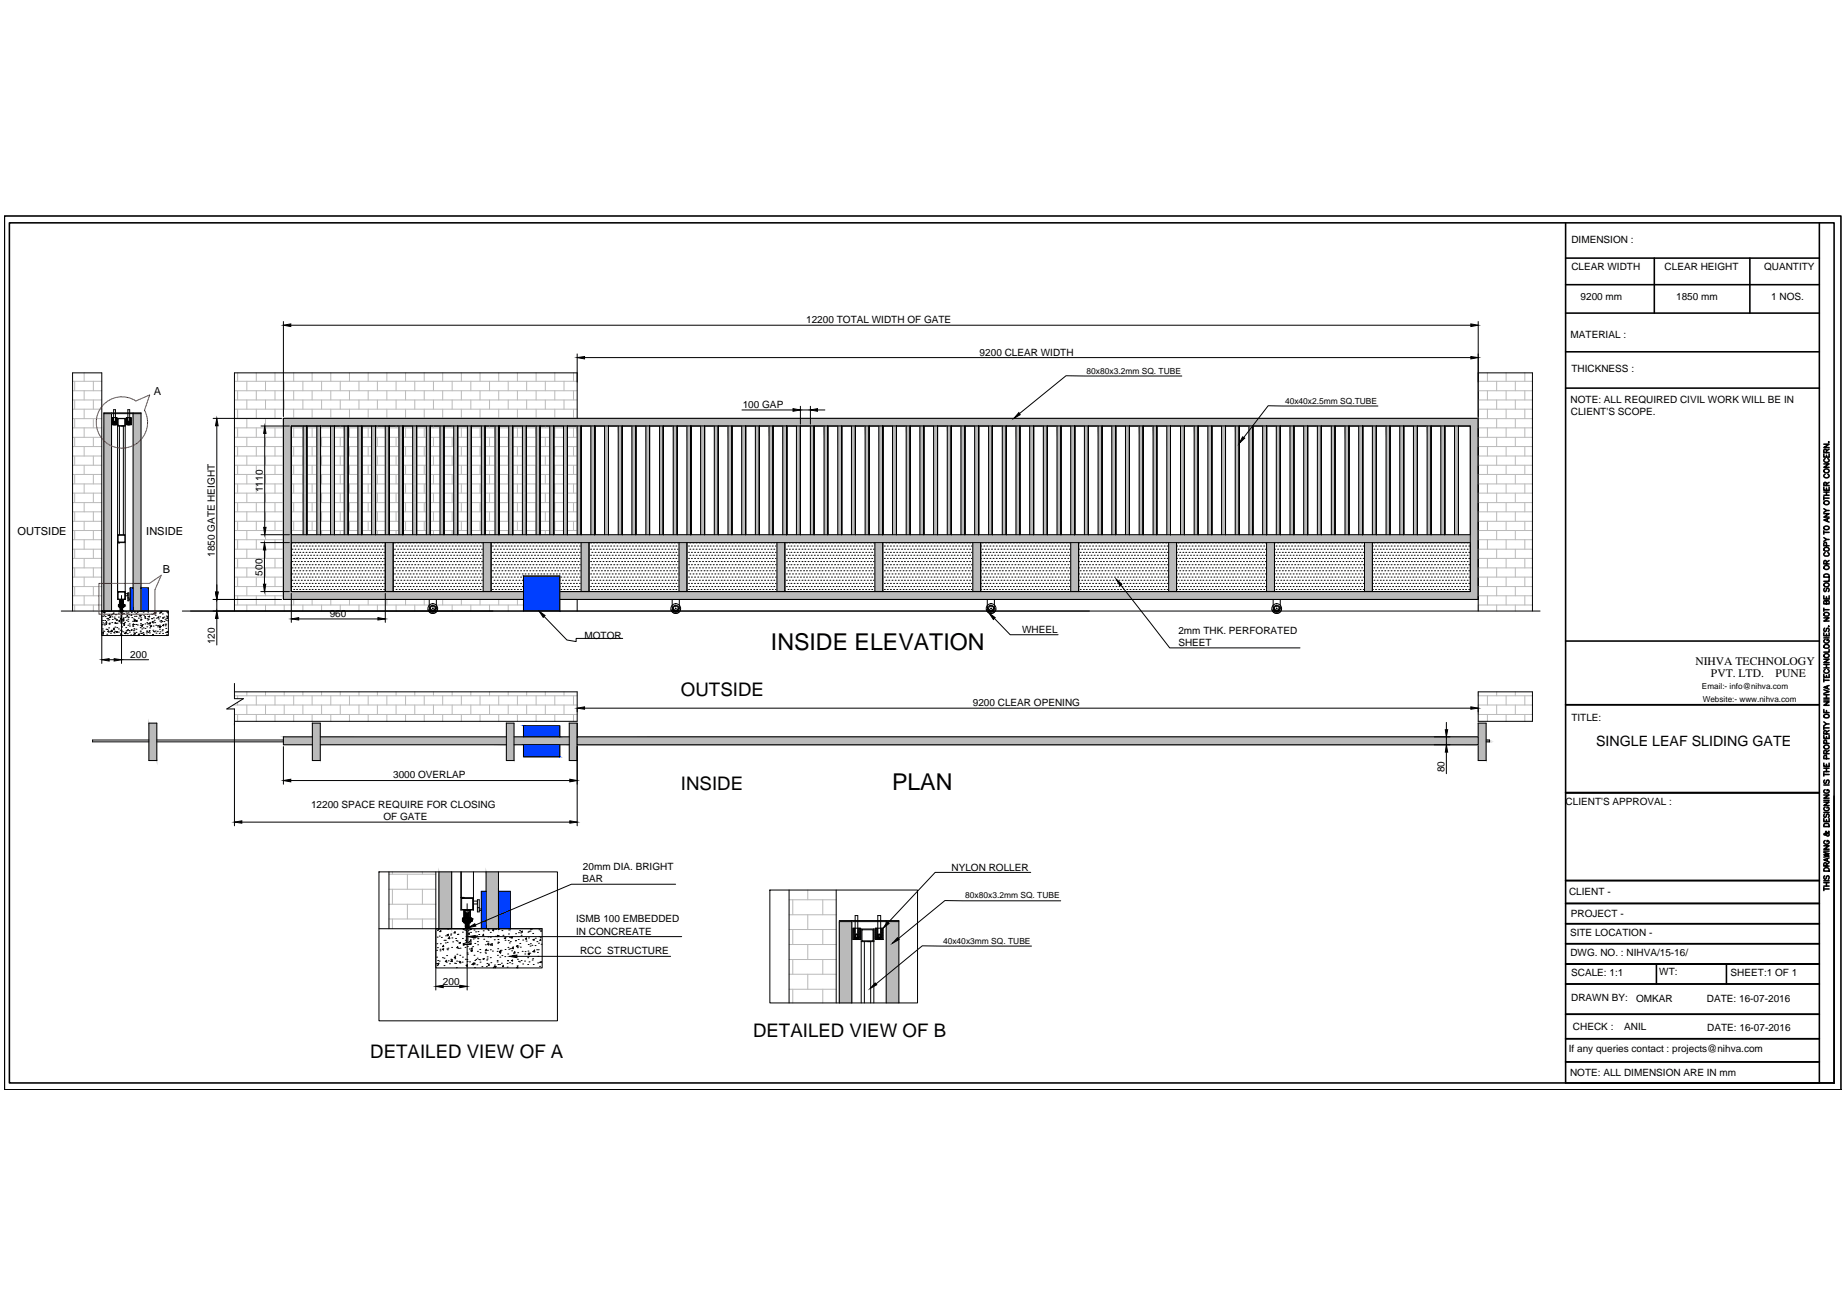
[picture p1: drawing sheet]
<svg xmlns="http://www.w3.org/2000/svg" width="297mm" height="210mm" viewBox="0 0 297 210" stroke-linecap="round" stroke-linejoin="round" font-family="sans-serif">
<defs><g id="words">
<g font-size="3.7">
<text x="124" y="104.5">INSIDE ELEVATION</text>
<text x="143.5" y="127.1">PLAN</text>
</g>
<g font-size="3">
<text x="109.5" y="111.9">OUTSIDE</text>
<text x="109.5" y="127.1">INSIDE</text>
<text x="121.1" y="166.8">DETAILED VIEW OF B</text>
<text x="59.5" y="170.1">DETAILED VIEW OF A</text>
</g>
<text font-size="2.3" x="256.7" y="120">SINGLE LEAF SLIDING GATE</text>
<g font-size="1.9">
<text x="272.7" y="107">NIHVA TECHNOLOGY</text>
<text x="275.2" y="109">PVT. LTD.</text>
<text x="285.6" y="109">PUNE</text>
</g>
<g font-size="1.8">
<text x="24.8" y="63.5">A</text>
<text x="2.8" y="86">OUTSIDE</text>
<text x="23.5" y="86">INSIDE</text>
<text x="26.2" y="92.1">B</text>
</g>
<g font-size="1.6">
<text x="252.7" y="39.1">DIMENSION :</text>
<text x="252.7" y="43.5">CLEAR WIDTH</text>
<text x="267.7" y="43.5">CLEAR HEIGHT</text>
<text x="283.7" y="43.5">QUANTITY</text>
<text x="129.7" y="52">12200 TOTAL WIDTH OF GATE</text>
<text x="254.2" y="48.2">9200 mm</text>
<text x="269.6" y="48.2">1850 mm</text>
<text x="284.8" y="48.2">1 NOS.</text>
<text x="157.6" y="57.2">9200 CLEAR WIDTH</text>
<text x="252.6" y="54.4">MATERIAL :</text>
<text x="252.7" y="59.9">THICKNESS :</text>
<text x="119.5" y="65.6">100 GAP</text>
<text x="252.6" y="64.9">NOTE: ALL REQUIRED CIVIL WORK WILL BE IN</text>
<text x="252.6" y="66.8">CLIENT'S SCOPE.</text>
<text x="42.3" y="79.1" transform="rotate(-90 42.3 79.1)">1110</text>
<text x="34.6" y="89.6" transform="rotate(-90 34.6 89.6)">1850 GATE HEIGHT</text>
<text x="42.2" y="92.6" transform="rotate(-90 42.2 92.6)">500</text>
<text x="53" y="99.2">960</text>
<text x="164.4" y="101.8">WHEEL</text>
<text x="189.5" y="101.9">2mm THK. PERFORATED</text>
<text x="20.9" y="105.8">200</text>
<text x="34.6" y="103.6" transform="rotate(-90 34.6 103.6)">120</text>
<text x="94" y="102.9">MOTOR</text>
<text x="189.5" y="103.9">SHEET</text>
<text x="156.4" y="113.6">9200 CLEAR OPENING</text>
<text x="252.7" y="116">TITLE:</text>
<text x="63.2" y="125.2">3000 OVERLAP</text>
<text x="232.3" y="124.2" transform="rotate(-90 232.3 124.2)">80</text>
<text x="50" y="129.9">12200 SPACE REQUIRE FOR CLOSING</text>
<text x="61.7" y="131.9">OF GATE</text>
<text x="251.8" y="129.4">CLIENT'S APPROVAL :</text>
<text x="93.7" y="141.9">BAR</text>
<text x="93.8" y="140">20mm DIA. BRIGHT</text>
<text x="153" y="140">NYLON ROLLER</text>
<text x="252.3" y="144">CLIENT -</text>
<text x="92.7" y="148.4">ISMB 100 EMBEDDED</text>
<text x="252.6" y="147.4">PROJECT -</text>
<text x="92.7" y="150.4">IN CONCREATE</text>
<text x="93.3" y="153.5">RCC STRUCTURE</text>
<text x="252.5" y="150.6">SITE LOCATION -</text>
<text x="252.5" y="153.8">DWG. NO. : NIHVA/15-16/</text>
<text x="71.2" y="158.4">200</text>
<text x="252.7" y="157">SCALE: 1:1</text>
<text x="252.7" y="161">DRAWN BY:</text>
<text x="263.1" y="161.1">OMKAR</text>
<text x="266.9" y="156.9">WT:</text>
<text x="274.5" y="161.1">DATE: 16-07-2016</text>
<text x="278.3" y="157">SHEET:1 OF 1</text>
<text x="253" y="165.6">CHECK :</text>
<text x="261.2" y="165.6">ANIL</text>
<text x="274.6" y="165.8">DATE: 16-07-2016</text>
<text x="252.3" y="169.3">If any queries contact : projects@nihva.com</text>
<text x="252.5" y="173.1">NOTE: ALL DIMENSION ARE IN mm</text>
</g>
<g font-size="1.4">
<text x="174.7" y="60.1">80x80x3.2mm SQ. TUBE</text>
<text x="206.7" y="65">40x40x2.5mm SQ.TUBE</text>
<text x="155.2" y="144.5">80x80x3.2mm SQ. TUBE</text>
<text x="151.7" y="151.8">40x40x3mm SQ. TUBE</text>
</g>
<g font-size="1.3">
<text x="273.7" y="110.9">Email:- info@nihva.com</text>
<text x="273.8" y="112.8">Website:- www.nihva.com</text>
</g>
</g></defs>
<!-- layer: 0 -->
<g fill="none" stroke="#000" stroke-width=".16">
<path d="M45.6 51.7v15.3M46.8 52.3h189.7M92.8 56.9v10.4M92.8 60h-55.1v38.3M94 57.5h142.5M237.7 51.7v46.6M237.7 60h8.8v38.3M16.7 66.5h1.2v31.8h-1.2zM16.7 66.5h6M17.9 66.5v31.8M18.2 68.1h.1M18.2 68.1h.4"/>
<path d="M18.2 68.1v.2M18.3 68.3h.1M18.3 68.3v-2.4h.3v2.4M18.3 68.3h.3M18.3 67.8v.3M18.3 68.2v.1M18.3 67.8h.2M18.3 68.2l.1-.1 .1 .1M18.3 68.2h.2M18.4 67.8v.3M18.4 68.2v.1M18.5 67.8v.3"/>
<path d="M18.5 68.2v.1M18.6 68.3h.1M18.6 68.1h.1M18.6 68.1v.2M18.9 67.3h1.2v29.1h-1.2zM18.9 68.5h1.2M19 67.3h1.1v1.2h-1.1zM19.2 68.5v17.5M19.8 68.5v17.5M20.5 68.1h.1M20.5 68.1h.4v.2M20.5 68.1v.2"/>
<path d="M20.6 68.3h.1M20.6 65.9h.3v2.4h-.3zM20.6 67.8h.1M20.6 67.8h.2M20.6 68.2h.2M20.6 68.2l.1-.1 .1 .1M20.6 67.8v.3M20.6 68.2v.1M20.7 68.2v.1M20.8 67.8v.3M20.8 68.2v.1M20.9 68.1h.1"/>
<path d="M21.4 66.5v31.8M34.3 67.3h11M34.9 68.5v26.7M42 68.5h4.6M42.6 69.7v15.1M46.8 68.5h189.7v26.7h-146.5h146.5v-26.7h-189.7v26.7h37.4h-37.4zM48.8 68.5v17.5M49.3 68.5v17.5M51 68.5v17.5M51.5 68.5v17.5M53.2 68.5v17.5M53.8 68.5v17.5"/>
<path d="M55.4 68.5v17.5M56 68.5v17.5M57.6 68.5v17.5M58.2 68.5v17.5M59.8 68.5v17.5M60.4 68.5v17.5M62 68.5v17.5M62.6 68.5v17.5M64.2 68.5v17.5M64.8 68.5v17.5M66.4 68.5v17.5M67 68.5v17.5"/>
<path d="M68.6 68.5v17.5M69.2 68.5v17.5M70.8 68.5v17.5M71.4 68.5v17.5M73 68.5v17.5M73.6 68.5v17.5M75.2 68.5v17.5M75.8 68.5v17.5M77.4 68.5v17.5M78 68.5v17.5M79.6 68.5v17.5M80.2 68.5v17.5"/>
<path d="M81.8 68.5v17.5M82.5 68.5v17.5M84 68.5v17.5M84.7 68.5v17.5M86.2 68.5v17.5M86.9 68.5v17.5M88.4 68.5v17.5M89.1 68.5v17.5M90.6 68.5v17.5M91.3 68.5v17.5M92.8 68.5v17.5M93.5 68.5v17.5"/>
<path d="M95 68.5v17.5M95.7 68.5v17.5M97.2 68.5v17.5M97.9 68.5v17.5M99.4 68.5v17.5M100.1 68.5v17.5M101.6 68.5v17.5M102.3 68.5v17.5M103.9 68.5v17.5M104.5 68.5v17.5M106.1 68.5v17.5M106.7 68.5v17.5"/>
<path d="M108.3 68.5v17.5M108.9 68.5v17.5M110.5 68.5v17.5M111.1 68.5v17.5M112.7 68.5v17.5M113.3 68.5v17.5M114.9 68.5v17.5M115.5 68.5v17.5M117.1 68.5v17.5M117.7 68.5v17.5M119.3 68.5v17.5M119.3 65.9h8.2"/>
<path d="M119.9 68.5v17.5M121.5 68.5v17.5M122.1 68.5v17.5M123.7 68.5v17.5M124.3 68.5v17.5M125.9 68.5v17.5M126.5 68.5v17.5M128.1 68.5v17.5M128.7 65.3v2.9M128.7 68.5v17.5M128.7 65.9h1.6M130.3 65.3v2.9"/>
<path d="M130.3 68.5v17.5M130.9 68.5v17.5M131.5 65.9h1.2M132.5 68.5v17.5M133.1 68.5v17.5M134.7 68.5v17.5M135.4 68.5v17.5M136.9 68.5v17.5M137.6 68.5v17.5M139.1 68.5v17.5M139.8 68.5v17.5M141.3 68.5v17.5"/>
<path d="M142 68.5v17.5M143.5 68.5v17.5M144.2 68.5v17.5M145.7 68.5v17.5M146.4 68.5v17.5M147.9 68.5v17.5M148.6 68.5v17.5M150.1 68.5v17.5M150.8 68.5v17.5M152.3 68.5v17.5M153 68.5v17.5M154.5 68.5v17.5"/>
<path d="M155.2 68.5v17.5M156.7 68.5v17.5M157.4 68.5v17.5M159 68.5v17.5M159.6 68.5v17.5M161.2 68.5v17.5M161.8 68.5v17.5M163.4 68.5v17.5M164 68.5v17.5M165.6 68.5v17.5M166.2 68.5v17.5M167.8 68.5v17.5"/>
<path d="M168.4 68.5v17.5M170 68.5v17.5M170.6 68.5v17.5M172.2 68.5v17.5M172.8 68.5v17.5M174.4 68.5v17.5M175 68.5v17.5M176.6 68.5v17.5M177.2 68.5v17.5M178.8 68.5v17.5M179.4 68.5v17.5M181 68.5v17.5"/>
<path d="M181.6 68.5v17.5M183.2 68.5v17.5M183.8 68.5v17.5M185.4 68.5v17.5M186 68.5v17.5M187.6 68.5v17.5M188.2 68.5v17.5M189.9 68.5v17.5M190.1 60.5l-18.7-.1-7.5 6.1M190.5 68.5v17.5M192.1 68.5v17.5M192.7 68.5v17.5"/>
<path d="M194.3 68.5v17.5M194.9 68.5v17.5M196.5 68.5v17.5M197.1 68.5v17.5M198.7 68.5v17.5M199.3 68.5v17.5M200.9 68.5v17.5M201.5 68.5v17.5M203.1 68.5v17.5M203.7 68.5v17.5M205.3 68.5v17.5M205.9 68.5v17.5"/>
<path d="M207.5 68.5v17.5M208.1 68.5v17.5M209.7 68.5v17.5M210.3 68.5v17.5M211.9 68.5v17.5M212.5 68.5v17.5M214.1 68.5v17.5M214.7 68.5v17.5M216.3 68.5v17.5M216.9 68.5v17.5M218.5 68.5v17.5M219.1 68.5v17.5"/>
<path d="M220.7 68.5v17.5M221.3 68.5v17.5M221.6 65.3h-17.7l-3.9 5.1M222.9 68.5v17.5M223.5 68.5v17.5M225.1 68.5v17.5M225.7 68.5v17.5M227.3 68.5v17.5M228 68.5v17.5M229.5 68.5v17.5M230.2 68.5v17.5M231.7 68.5v17.5"/>
<path d="M232.4 68.5v17.5M233.9 68.5v17.5M234.6 68.5v17.5M237.7 67.3h-192.1v29.1h38.6h-38.6v-29.1h192.1v29.1h-147.7h147.7M9.8 98.3h17.3M11.7 98.3v-38.3h4.7v38.3M16.4 98.3h10.7v3.9h-10.7zM16.4 98.6v8.1M16.5 99.1h.1M16.5 99.8h.1M16.5 98.5h.1M16.6 98.4h.1"/>
<path d="M16.7 99h.1M16.7 98.3v-31.9h6v31.9M16.8 99.8h.1M16.9 98.5v.1h-.2zM16.9 99.2h.1M17.1 100l.1 .1h-.2zM17.2 99.5h.1M17.3 99.7h.1M17.3 99h.1M17.3 99.5h.1M17.5 99.7h.1M17.5 98.9h.1v.1z"/>
<path d="M17.6 98.3h.1M17.6 99h.1M17.6 99.3l.2-.2v.2zM17.9 98.9h.1M17.9 98.8h.1M18 99.2h.1M18.1 99.6h.1M18.2 98.7l.1-.1v.1zM18.4 99.3h.1M18.4 99.5h.1M18.5 99.6h.1M18.6 98.9h.1"/>
<path d="M18.6 98.8h.1M18.7 99.7h.2l-.1 .1zM18.9 95.2h1.2M18.9 87.3h1.2M18.9 86h1.2M19 86.1h1.1v1.1h-1.1zM19 95.2h1.1v1.2h-1.1zM19 99.3h.1M19 98.6h.1M19.1 100h.1M19.1 98.3h.8M19.2 98.3h.1"/>
<path d="M19.2 98.4l.2 .1M19.2 95.2h.1M19.2 87.3h-.3M19.2 97.3v-.1l.1 .1M19.2 97.5v.1l.1-.1M19.3 97.3h.2M19.3 97.5v.1M19.3 97.5h.2M19.3 99.5h.1M19.3 97.2h.4M19.3 97.3l.2-.1 .2 .1zM19.3 97.2l.2 .1 .2-.1"/>
<path d="M19.3 97.2v.1M19.3 97.6h.4M19.3 97.5h.4M19.3 97.5l.2 .1 .2-.1M19.3 97.6l.2-.1 .2 .1M19.4 99.7l-.2 .1M19.4 98.5h.1M19.5 97.3h.1M19.5 98.5l-.1 1.2M19.5 95.8v2.5M19.5 98.6v8.1M19.6 97.3h.1"/>
<path d="M19.6 97.3h.2M19.6 98.5v1.1M19.6 99.6l.1 .1M19.7 99.7l.2 .2h-.8M19.7 97.2l.1 .1M19.7 97.2v.1M19.7 97.5v.1M19.8 97.3v-.1v.1M19.8 97.5v.1v-.1M19.8 97.5l-.1 .1M19.8 98.7v.1h-.2zM19.8 97.5h-.2"/>
<path d="M19.8 99.6l.1-.1v.1zM19.8 99.4h.1M19.9 98.7h.1M19.9 98.4l-.3 .1M19.9 98.3h.1M20.1 99.3h.1M20.1 95.5h.5M20.1 95.8h.5M20.2 98.4h.1M20.3 99.8h.1M20.3 98.6h.1M20.4 99.1l.1-.1v.1z"/>
<path d="M20.6 99.9h.1M20.6 99.6h.1M20.6 95.4h.1v1.2h-.1zM20.6 96.2h.1M20.6 98.6h.1M20.6 99.3h.1M20.7 98.9h.1M20.7 96.3h.2M20.7 96.5h.2M21.1 98.5h.1M21.2 98.8v.2h-.1zM21.2 99.3h.1"/>
<path d="M21.3 99.9h.1M21.4 94.6h-.5v3.7M21.4 99.6h.1M21.6 99.8h.1M21.6 98.3h.1M21.6 99.9l.1-.1v.1zM21.6 98.5h.1M21.6 99.1h.1M21.6 99.6h.1M21.8 99.9h.1M21.9 99.1h.1M21.9 98.7h.1"/>
<path d="M21.9 99.9l.1-.1v.2zM22.1 98.4h.1v.1zM22.3 99.4h.1M22.4 98.3h.1M22.4 99h.1M22.6 99.8h.1M22.6 99v.1h-.1zM22.6 99h.1M22.6 99.6h.1M22.6 98.4h.1M22.6 99.4h.1M22.7 98.3h.1"/>
<path d="M22.7 99.7h.1M22.7 94.6h1.2v3.7M23 98.5h.1M23.1 99h.1M23.3 99.2h.1v.1zM23.3 99.5h.1M23.7 98.8h.1M23.7 99.5h.1M23.7 98.4h.1M23.7 99.7h.1M23.8 99.2h.1M23.9 99.6h.1"/>
<path d="M24 99.1l.1 .1h-.2zM24.4 98.8h.1M24.4 99.5h.1M24.7 98.7h.1M24.7 99.4h.1M24.8 98.5h.1M24.8 99.8h.1M24.9 98.7h.1M25 99h.1M25 98.6l.1-.1-.1 .2zM25.1 99.4h.1M25.5 99.6h.1"/>
<path d="M25.5 99.2v.1h-.1zM25.6 98.6h.1M25.7 99.2h.1M25.7 99.9h.1M25.7 98.5h.1M25.9 98.5h.1M25.9 98.3l.2 .1v-.1M25.9 99.8h.1M26 100h.1M26.1 98.7h.1M26.1 99.4l.2-.1-.1 .2zM26.4 99.3h.1"/>
<path d="M26.4 100h.1M26.5 99.6h.1M26.7 99.8h.1M26.7 98.4h.1M26.7 99.1h.1M26.9 99.2h.1M26.9 98.5h.1M26.9 98.6h.1M26.9 99.3l.1 .2h-.2zM27 99.9h.1M29.3 98.3h218.4M34.3 96.4h11"/>
<path d="M34.9 96.4v1.9M34.9 99.5v4.2M41.9 95.2h4.7M41.9 87.3h4.7M42 86h4.6M42.5 88.5v5.5M46.8 95.4v4.7M46.8 87.3h189.7M46.8 86h189.7M47 87.3h.1M47 88.3h.1M47 89.3h.1"/>
<path d="M47 90.3h.1M47 91.3h.1M47 92.3h.1M47 93.3h.1M47 94.3h.1M47.2 87.8h.1M47.2 88.8h.1M47.2 89.8h.1M47.2 90.8h.1M47.2 91.8h.1M47.2 92.8h.1M47.2 93.8h.1"/>
<path d="M47.2 94.8h.1M47.4 87.3h.1M47.4 88.3h.1M47.4 89.3h.1M47.4 90.3h.1M47.4 91.3h.1M47.4 92.3h.1M47.4 93.3h.1M47.4 94.3h.1M47.7 87.8h.1M47.7 88.8h.1M47.7 89.8h.1"/>
<path d="M47.7 90.8h.1M47.7 91.8h.1M47.7 92.8h.1M47.7 93.8h.1M47.7 94.8h.1M47.9 87.3h.1M47.9 88.3h.1M47.9 89.3h.1M47.9 90.3h.1M47.9 91.3h.1M47.9 92.3h.1M47.9 93.3h.1"/>
<path d="M47.9 94.3h.1M48 99.6h12.8M48.2 87.8h.1M48.2 88.8h.1M48.2 89.8h.1M48.2 90.8h.1M48.2 91.8h.1M48.2 92.8h.1M48.2 93.8h.1M48.2 94.8h.1M48.5 87.3h.1M48.5 88.3h.1"/>
<path d="M48.5 89.3h.1M48.5 90.3h.1M48.5 91.3h.1M48.5 92.3h.1M48.5 93.3h.1M48.5 94.3h.1M48.7 87.8h.1M48.7 88.8h.1M48.7 89.8h.1M48.7 90.8h.1M48.7 91.8h.1M48.7 92.8h.1"/>
<path d="M48.7 93.8h.1M48.7 94.8h.1M49 87.3h.1M49 88.3h.1M49 89.3h.1M49 90.3h.1M49 91.3h.1M49 92.3h.1M49 93.3h.1M49 94.3h.1M49.2 87.8h.1M49.2 88.8h.1"/>
<path d="M49.2 89.8h.1M49.2 90.8h.1M49.2 91.8h.1M49.2 92.8h.1M49.2 93.8h.1M49.2 94.8h.1M49.5 87.3h.1M49.5 88.3h.1M49.5 89.3h.1M49.5 90.3h.1M49.5 91.3h.1M49.5 92.3h.1"/>
<path d="M49.5 93.3h.1M49.5 94.3h.1M49.7 87.8h.1M49.7 88.8h.1M49.7 89.8h.1M49.7 90.8h.1M49.7 91.8h.1M49.7 92.8h.1M49.7 93.8h.1M49.7 94.8h.1M49.9 87.3h.1M49.9 88.3h.1"/>
<path d="M49.9 89.3h.1M49.9 90.3h.1M49.9 91.3h.1M49.9 92.3h.1M49.9 93.3h.1M49.9 94.3h.1M50.2 87.8h.1M50.2 88.8h.1M50.2 89.8h.1M50.2 90.8h.1M50.2 91.8h.1M50.2 92.8h.1"/>
<path d="M50.2 93.8h.1M50.2 94.8h.1M50.4 87.3h.1M50.4 88.3h.1M50.4 89.3h.1M50.4 90.3h.1M50.4 91.3h.1M50.4 92.3h.1M50.4 93.3h.1M50.4 94.3h.1M50.7 87.8h.1M50.7 88.8h.1"/>
<path d="M50.7 89.8h.1M50.7 90.8h.1M50.7 91.8h.1M50.7 92.8h.1M50.7 93.8h.1M50.7 94.8h.1M51 87.3h.1M51 88.3h.1M51 89.3h.1M51 90.3h.1M51 91.3h.1M51 92.3h.1"/>
<path d="M51 93.3h.1M51 94.3h.1M51.2 87.8h.1M51.2 88.8h.1M51.2 89.8h.1M51.2 90.8h.1M51.2 91.8h.1M51.2 92.8h.1M51.2 93.8h.1M51.2 94.8h.1M51.5 87.3h.1M51.5 88.3h.1"/>
<path d="M51.5 89.3h.1M51.5 90.3h.1M51.5 91.3h.1M51.5 92.3h.1M51.5 93.3h.1M51.5 94.3h.1M51.7 87.8h.1M51.7 88.8h.1M51.7 89.8h.1M51.7 90.8h.1M51.7 91.8h.1M51.7 92.8h.1"/>
<path d="M51.7 93.8h.1M51.7 94.8h.1M52 87.3h.1M52 88.3h.1M52 89.3h.1M52 90.3h.1M52 91.3h.1M52 92.3h.1M52 93.3h.1M52 94.3h.1M52.2 87.8h.1M52.2 88.8h.1"/>
<path d="M52.2 89.8h.1M52.2 90.8h.1M52.2 91.8h.1M52.2 92.8h.1M52.2 93.8h.1M52.2 94.8h.1M52.5 87.3h.1M52.5 88.3h.1M52.5 89.3h.1M52.5 90.3h.1M52.5 91.3h.1M52.5 92.3h.1"/>
<path d="M52.5 93.3h.1M52.5 94.3h.1M52.7 87.8h.1M52.7 88.8h.1M52.7 89.8h.1M52.7 90.8h.1M52.7 91.8h.1M52.7 92.8h.1M52.7 93.8h.1M52.7 94.8h.1M52.9 87.3h.1M52.9 88.3h.1"/>
<path d="M52.9 89.3h.1M52.9 90.3h.1M52.9 91.3h.1M52.9 92.3h.1M52.9 93.3h.1M52.9 94.3h.1M53.2 87.8h.1M53.2 88.8h.1M53.2 89.8h.1M53.2 90.8h.1M53.2 91.8h.1M53.2 92.8h.1"/>
<path d="M53.2 93.8h.1M53.2 94.8h.1M53.5 87.3h.1M53.5 88.3h.1M53.5 89.3h.1M53.5 90.3h.1M53.5 91.3h.1M53.5 92.3h.1M53.5 93.3h.1M53.5 94.3h.1M53.7 87.8h.1M53.7 88.8h.1"/>
<path d="M53.7 89.8h.1M53.7 90.8h.1M53.7 91.8h.1M53.7 92.8h.1M53.7 93.8h.1M53.7 94.8h.1M54 87.3h.1M54 88.3h.1M54 89.3h.1M54 90.3h.1M54 91.3h.1M54 92.3h.1"/>
<path d="M54 93.3h.1M54 94.3h.1M54.2 87.8h.1M54.2 88.8h.1M54.2 89.8h.1M54.2 90.8h.1M54.2 91.8h.1M54.2 92.8h.1M54.2 93.8h.1M54.2 94.8h.1M54.5 87.3h.1M54.5 88.3h.1"/>
<path d="M54.5 89.3h.1M54.5 90.3h.1M54.5 91.3h.1M54.5 92.3h.1M54.5 93.3h.1M54.5 94.3h.1M54.7 87.8h.1M54.7 88.8h.1M54.7 89.8h.1M54.7 90.8h.1M54.7 91.8h.1M54.7 92.8h.1"/>
<path d="M54.7 93.8h.1M54.7 94.8h.1M55 87.3h.1M55 88.3h.1M55 89.3h.1M55 90.3h.1M55 91.3h.1M55 92.3h.1M55 93.3h.1M55 94.3h.1M55.2 87.8h.1M55.2 88.8h.1"/>
<path d="M55.2 89.8h.1M55.2 90.8h.1M55.2 91.8h.1M55.2 92.8h.1M55.2 93.8h.1M55.2 94.8h.1M55.4 87.3h.1M55.4 88.3h.1M55.4 89.3h.1M55.4 90.3h.1M55.4 91.3h.1M55.4 92.3h.1"/>
<path d="M55.4 93.3h.1M55.4 94.3h.1M55.7 87.8h.1M55.7 88.8h.1M55.7 89.8h.1M55.7 90.8h.1M55.7 91.8h.1M55.7 92.8h.1M55.7 93.8h.1M55.7 94.8h.1M56 87.3h.1M56 88.3h.1"/>
<path d="M56 89.3h.1M56 90.3h.1M56 91.3h.1M56 92.3h.1M56 93.3h.1M56 94.3h.1M56.2 87.8h.1M56.2 88.8h.1M56.2 89.8h.1M56.2 90.8h.1M56.2 91.8h.1M56.2 92.8h.1"/>
<path d="M56.2 93.8h.1M56.2 94.8h.1M56.5 87.3h.1M56.5 88.3h.1M56.5 89.3h.1M56.5 90.3h.1M56.5 91.3h.1M56.5 92.3h.1M56.5 93.3h.1M56.5 94.3h.1M56.7 87.8h.1M56.7 88.8h.1"/>
<path d="M56.7 89.8h.1M56.7 90.8h.1M56.7 91.8h.1M56.7 92.8h.1M56.7 93.8h.1M56.7 94.8h.1M57 87.3h.1M57 88.3h.1M57 89.3h.1M57 90.3h.1M57 91.3h.1M57 92.3h.1"/>
<path d="M57 93.3h.1M57 94.3h.1M57.2 87.8h.1M57.2 88.8h.1M57.2 89.8h.1M57.2 90.8h.1M57.2 91.8h.1M57.2 92.8h.1M57.2 93.8h.1M57.2 94.8h.1M57.5 87.3h.1M57.5 88.3h.1"/>
<path d="M57.5 89.3h.1M57.5 90.3h.1M57.5 91.3h.1M57.5 92.3h.1M57.5 93.3h.1M57.5 94.3h.1M57.7 87.8h.1M57.7 88.8h.1M57.7 89.8h.1M57.7 90.8h.1M57.7 91.8h.1M57.7 92.8h.1"/>
<path d="M57.7 93.8h.1M57.7 94.8h.1M57.9 87.3h.1M57.9 88.3h.1M57.9 89.3h.1M57.9 90.3h.1M57.9 91.3h.1M57.9 92.3h.1M57.9 93.3h.1M57.9 94.3h.1M58.2 87.8h.1M58.2 88.8h.1"/>
<path d="M58.2 89.8h.1M58.2 90.8h.1M58.2 91.8h.1M58.2 92.8h.1M58.2 93.8h.1M58.2 94.8h.1M58.4 87.3h.1M58.4 88.3h.1M58.4 89.3h.1M58.4 90.3h.1M58.4 91.3h.1M58.4 92.3h.1"/>
<path d="M58.4 93.3h.1M58.4 94.3h.1M58.7 87.8h.1M58.7 88.8h.1M58.7 89.8h.1M58.7 90.8h.1M58.7 91.8h.1M58.7 92.8h.1M58.7 93.8h.1M58.7 94.8h.1M59 87.3h.1M59 88.3h.1"/>
<path d="M59 89.3h.1M59 90.3h.1M59 91.3h.1M59 92.3h.1M59 93.3h.1M59 94.3h.1M59.2 87.8h.1M59.2 88.8h.1M59.2 89.8h.1M59.2 90.8h.1M59.2 91.8h.1M59.2 92.8h.1"/>
<path d="M59.2 93.8h.1M59.2 94.8h.1M59.5 87.3h.1M59.5 88.3h.1M59.5 89.3h.1M59.5 90.3h.1M59.5 91.3h.1M59.5 92.3h.1M59.5 93.3h.1M59.5 94.3h.1M59.7 87.8h.1M59.7 88.8h.1"/>
<path d="M59.7 89.8h.1M59.7 90.8h.1M59.7 91.8h.1M59.7 92.8h.1M59.7 93.8h.1M59.7 94.8h.1M60 87.3h.1M60 88.3h.1M60 89.3h.1M60 90.3h.1M60 91.3h.1M60 92.3h.1"/>
<path d="M60 93.3h.1M60 94.3h.1M60.2 87.8h.1M60.2 88.8h.1M60.2 89.8h.1M60.2 90.8h.1M60.2 91.8h.1M60.2 92.8h.1M60.2 93.8h.1M60.2 94.8h.1M60.5 87.3h.1M60.5 88.3h.1"/>
<path d="M60.5 89.3h.1M60.5 90.3h.1M60.5 91.3h.1M60.5 92.3h.1M60.5 93.3h.1M60.5 94.3h.1M60.7 87.8h.1M60.7 88.8h.1M60.7 89.8h.1M60.7 90.8h.1M60.7 91.8h.1M60.7 92.8h.1"/>
<path d="M60.7 93.8h.1M60.7 94.8h.1M60.9 87.3h.1M60.9 88.3h.1M60.9 89.3h.1M60.9 90.3h.1M60.9 91.3h.1M60.9 92.3h.1M60.9 93.3h.1M60.9 94.3h.1M61.2 87.8h.1M61.2 88.8h.1"/>
<path d="M61.2 89.8h.1M61.2 90.8h.1M61.2 91.8h.1M61.2 92.8h.1M61.2 93.8h.1M61.2 94.8h.1M61.5 87.3h.1M61.5 88.3h.1M61.5 89.3h.1M61.5 90.3h.1M61.5 91.3h.1M61.5 92.3h.1"/>
<path d="M61.5 93.3h.1M61.5 94.3h.1M61.7 87.8h.1M61.7 88.8h.1M61.7 89.8h.1M61.7 90.8h.1M61.7 91.8h.1M61.7 92.8h.1M61.7 93.8h.1M61.7 94.8h.1M62 87.3h.1M62 88.3h.1"/>
<path d="M62 89.3h.1M62 90.3h.1M62 91.3h.1M62 92.3h.1M62 93.3h.1M62 94.3h.1M62 87.3v7.9M62 95.4v4.7M63.2 87.3v7.9M63.4 87.3h.1M63.4 88.3h.1M63.4 89.3h.1"/>
<path d="M63.4 90.3h.1M63.4 91.3h.1M63.4 92.3h.1M63.4 93.3h.1M63.4 94.3h.1M63.7 87.8h.1M63.7 88.8h.1M63.7 89.8h.1M63.7 90.8h.1M63.7 91.8h.1M63.7 92.8h.1M63.7 93.8h.1"/>
<path d="M63.7 94.8h.1M64 87.3h.1M64 88.3h.1M64 89.3h.1M64 90.3h.1M64 91.3h.1M64 92.3h.1M64 93.3h.1M64 94.3h.1M64.2 87.8h.1M64.2 88.8h.1M64.2 89.8h.1"/>
<path d="M64.2 90.8h.1M64.2 91.8h.1M64.2 92.8h.1M64.2 93.8h.1M64.2 94.8h.1M64.5 87.3h.1M64.5 88.3h.1M64.5 89.3h.1M64.5 90.3h.1M64.5 91.3h.1M64.5 92.3h.1M64.5 93.3h.1"/>
<path d="M64.5 94.3h.1M64.7 87.8h.1M64.7 88.8h.1M64.7 89.8h.1M64.7 90.8h.1M64.7 91.8h.1M64.7 92.8h.1M64.7 93.8h.1M64.7 94.8h.1M65 87.3h.1M65 88.3h.1M65 89.3h.1"/>
<path d="M65 90.3h.1M65 91.3h.1M65 92.3h.1M65 93.3h.1M65 94.3h.1M65.2 87.8h.1M65.2 88.8h.1M65.2 89.8h.1M65.2 90.8h.1M65.2 91.8h.1M65.2 92.8h.1M65.2 93.8h.1"/>
<path d="M65.2 94.8h.1M65.5 87.3h.1M65.5 88.3h.1M65.5 89.3h.1M65.5 90.3h.1M65.5 91.3h.1M65.5 92.3h.1M65.5 93.3h.1M65.5 94.3h.1M65.7 87.8h.1M65.7 88.8h.1M65.7 89.8h.1"/>
<path d="M65.7 90.8h.1M65.7 91.8h.1M65.7 92.8h.1M65.7 93.8h.1M65.7 94.8h.1M65.9 87.3h.1M65.9 88.3h.1M65.9 89.3h.1M65.9 90.3h.1M65.9 91.3h.1M65.9 92.3h.1M65.9 93.3h.1"/>
<path d="M65.9 94.3h.1M66.2 87.8h.1M66.2 88.8h.1M66.2 89.8h.1M66.2 90.8h.1M66.2 91.8h.1M66.2 92.8h.1M66.2 93.8h.1M66.2 94.8h.1M66.4 87.3h.1M66.4 88.3h.1M66.4 89.3h.1"/>
<path d="M66.4 90.3h.1M66.4 91.3h.1M66.4 92.3h.1M66.4 93.3h.1M66.4 94.3h.1M66.7 87.8h.1M66.7 88.8h.1M66.7 89.8h.1M66.7 90.8h.1M66.7 91.8h.1M66.7 92.8h.1M66.7 93.8h.1"/>
<path d="M66.7 94.8h.1M67 87.3h.1M67 88.3h.1M67 89.3h.1M67 90.3h.1M67 91.3h.1M67 92.3h.1M67 93.3h.1M67 94.3h.1M67.2 87.8h.1M67.2 88.8h.1M67.2 89.8h.1"/>
<path d="M67.2 90.8h.1M67.2 91.8h.1M67.2 92.8h.1M67.2 93.8h.1M67.2 94.8h.1M67.5 87.3h.1M67.5 88.3h.1M67.5 89.3h.1M67.5 90.3h.1M67.5 91.3h.1M67.5 92.3h.1M67.5 93.3h.1"/>
<path d="M67.5 94.3h.1M67.7 87.8h.1M67.7 88.8h.1M67.7 89.8h.1M67.7 90.8h.1M67.7 91.8h.1M67.7 92.8h.1M67.7 93.8h.1M67.7 94.8h.1M68 87.3h.1M68 88.3h.1M68 89.3h.1"/>
<path d="M68 90.3h.1M68 91.3h.1M68 92.3h.1M68 93.3h.1M68 94.3h.1M68.2 87.8h.1M68.2 88.8h.1M68.2 89.8h.1M68.2 90.8h.1M68.2 91.8h.1M68.2 92.8h.1M68.2 93.8h.1"/>
<path d="M68.2 94.8h.1M68.5 87.3h.1M68.5 88.3h.1M68.5 89.3h.1M68.5 90.3h.1M68.5 91.3h.1M68.5 92.3h.1M68.5 93.3h.1M68.5 94.3h.1M68.7 87.8h.1M68.7 88.8h.1M68.7 89.8h.1"/>
<path d="M68.7 90.8h.1M68.7 91.8h.1M68.7 92.8h.1M68.7 93.8h.1M68.7 94.8h.1M68.8 98.1a.78 .78 0 0 0 .8 .6 .78 .78 0 0 0 .8-.6M68.9 87.3h.1M68.9 88.3h.1M68.9 89.3h.1M68.9 90.3h.1M68.9 91.3h.1M68.9 92.3h.1"/>
<path d="M68.9 93.3h.1M68.9 94.3h.1M69 96.4v1.3l.5 .5h.3l.4-.5v-1.3M69.1 97.8v.1M69.1 98.1l.1 .1M69.1 98v.1M69.1 97.7v.1M69.2 98.2v.1M69.2 87.8h.1M69.2 88.8h.1M69.2 89.8h.1M69.2 90.8h.1"/>
<path d="M69.2 91.8h.1M69.2 92.8h.1M69.2 93.8h.1M69.2 94.8h.1M69.2 98.3l.1 .1M69.2 97.6h-.1M69.2 98.1l.4 .2 .4-.2M69.3 98.3l.1 .1M69.3 97.5h-.1M69.3 98.4l.4 .1M69.4 97.4h-.1M69.5 87.3h.1"/>
<path d="M69.5 88.3h.1M69.5 89.3h.1M69.5 90.3h.1M69.5 91.3h.1M69.5 92.3h.1M69.5 93.3h.1M69.5 94.3h.1M69.6 97.4h-.1M69.6 97.4h.2M69.7 87.8h.1M69.7 88.8h.1M69.7 89.8h.1"/>
<path d="M69.7 90.8h.1M69.7 91.8h.1M69.7 92.8h.1M69.7 93.8h.1M69.7 94.8h.1M69.7 98.4h.1M69.9 97.4l.1 .1M69.9 98.3l-.1 .1M70 87.3h.1M70 88.3h.1M70 89.3h.1M70 90.3h.1"/>
<path d="M70 91.3h.1M70 92.3h.1M70 93.3h.1M70 94.3h.1M70 97.6h.1M70 98.2l-.1 .2M70 98.2h.1M70.1 97.6v.2M70.1 97.9h.1M70.1 98.1v.1M70.1 97.8v.1M70.1 97.9v.1"/>
<path d="M70.2 87.8h.1M70.2 88.8h.1M70.2 89.8h.1M70.2 90.8h.1M70.2 91.8h.1M70.2 92.8h.1M70.2 93.8h.1M70.2 94.8h.1M70.5 87.3h.1M70.5 88.3h.1M70.5 89.3h.1M70.5 90.3h.1"/>
<path d="M70.5 91.3h.1M70.5 92.3h.1M70.5 93.3h.1M70.5 94.3h.1M70.7 87.8h.1M70.7 88.8h.1M70.7 89.8h.1M70.7 90.8h.1M70.7 91.8h.1M70.7 92.8h.1M70.7 93.8h.1M70.7 94.8h.1"/>
<path d="M71 87.3h.1M71 88.3h.1M71 89.3h.1M71 90.3h.1M71 91.3h.1M71 92.3h.1M71 93.3h.1M71 94.3h.1M71.2 87.8h.1M71.2 88.8h.1M71.2 89.8h.1M71.2 90.8h.1"/>
<path d="M71.2 91.8h.1M71.2 92.8h.1M71.2 93.8h.1M71.2 94.8h.1M71.4 87.3h.1M71.4 88.3h.1M71.4 89.3h.1M71.4 90.3h.1M71.4 91.3h.1M71.4 92.3h.1M71.4 93.3h.1M71.4 94.3h.1"/>
<path d="M71.7 87.8h.1M71.7 88.8h.1M71.7 89.8h.1M71.7 90.8h.1M71.7 91.8h.1M71.7 92.8h.1M71.7 93.8h.1M71.7 94.8h.1M72 87.3h.1M72 88.3h.1M72 89.3h.1M72 90.3h.1"/>
<path d="M72 91.3h.1M72 92.3h.1M72 93.3h.1M72 94.3h.1M72.2 87.8h.1M72.2 88.8h.1M72.2 89.8h.1M72.2 90.8h.1M72.2 91.8h.1M72.2 92.8h.1M72.2 93.8h.1M72.2 94.8h.1"/>
<path d="M72.5 87.3h.1M72.5 88.3h.1M72.5 89.3h.1M72.5 90.3h.1M72.5 91.3h.1M72.5 92.3h.1M72.5 93.3h.1M72.5 94.3h.1M72.7 87.8h.1M72.7 88.8h.1M72.7 89.8h.1M72.7 90.8h.1"/>
<path d="M72.7 91.8h.1M72.7 92.8h.1M72.7 93.8h.1M72.7 94.8h.1M73 87.3h.1M73 88.3h.1M73 89.3h.1M73 90.3h.1M73 91.3h.1M73 92.3h.1M73 93.3h.1M73 94.3h.1"/>
<path d="M73.2 87.8h.1M73.2 88.8h.1M73.2 89.8h.1M73.2 90.8h.1M73.2 91.8h.1M73.2 92.8h.1M73.2 93.8h.1M73.2 94.8h.1M73.5 87.3h.1M73.5 88.3h.1M73.5 89.3h.1M73.5 90.3h.1"/>
<path d="M73.5 91.3h.1M73.5 92.3h.1M73.5 93.3h.1M73.5 94.3h.1M73.7 87.8h.1M73.7 88.8h.1M73.7 89.8h.1M73.7 90.8h.1M73.7 91.8h.1M73.7 92.8h.1M73.7 93.8h.1M73.7 94.8h.1"/>
<path d="M73.9 87.3h.1M73.9 88.3h.1M73.9 89.3h.1M73.9 90.3h.1M73.9 91.3h.1M73.9 92.3h.1M73.9 93.3h.1M73.9 94.3h.1M74.2 87.8h.1M74.2 88.8h.1M74.2 89.8h.1M74.2 90.8h.1"/>
<path d="M74.2 91.8h.1M74.2 92.8h.1M74.2 93.8h.1M74.2 94.8h.1M74.5 87.3h.1M74.5 88.3h.1M74.5 89.3h.1M74.5 90.3h.1M74.5 91.3h.1M74.5 92.3h.1M74.5 93.3h.1M74.5 94.3h.1"/>
<path d="M74.7 87.8h.1M74.7 88.8h.1M74.7 89.8h.1M74.7 90.8h.1M74.7 91.8h.1M74.7 92.8h.1M74.7 93.8h.1M74.7 94.8h.1M75 87.3h.1M75 88.3h.1M75 89.3h.1M75 90.3h.1"/>
<path d="M75 91.3h.1M75 92.3h.1M75 93.3h.1M75 94.3h.1M75.2 87.8h.1M75.2 88.8h.1M75.2 89.8h.1M75.2 90.8h.1M75.2 91.8h.1M75.2 92.8h.1M75.2 93.8h.1M75.2 94.8h.1"/>
<path d="M75.5 87.3h.1M75.5 88.3h.1M75.5 89.3h.1M75.5 90.3h.1M75.5 91.3h.1M75.5 92.3h.1M75.5 93.3h.1M75.5 94.3h.1M75.7 87.8h.1M75.7 88.8h.1M75.7 89.8h.1M75.7 90.8h.1"/>
<path d="M75.7 91.8h.1M75.7 92.8h.1M75.7 93.8h.1M75.7 94.8h.1M76 87.3h.1M76 88.3h.1M76 89.3h.1M76 90.3h.1M76 91.3h.1M76 92.3h.1M76 93.3h.1M76 94.3h.1"/>
<path d="M76.2 87.8h.1M76.2 88.8h.1M76.2 89.8h.1M76.2 90.8h.1M76.2 91.8h.1M76.2 92.8h.1M76.2 93.8h.1M76.2 94.8h.1M76.4 87.3h.1M76.4 88.3h.1M76.4 89.3h.1M76.4 90.3h.1"/>
<path d="M76.4 91.3h.1M76.4 92.3h.1M76.4 93.3h.1M76.4 94.3h.1M76.7 87.8h.1M76.7 88.8h.1M76.7 89.8h.1M76.7 90.8h.1M76.7 91.8h.1M76.7 92.8h.1M76.7 93.8h.1M76.7 94.8h.1"/>
<path d="M76.9 87.3h.1M76.9 88.3h.1M76.9 89.3h.1M76.9 90.3h.1M76.9 91.3h.1M76.9 92.3h.1M76.9 93.3h.1M76.9 94.3h.1M77.2 87.8h.1M77.2 88.8h.1M77.2 89.8h.1M77.2 90.8h.1"/>
<path d="M77.2 91.8h.1M77.2 92.8h.1M77.2 93.8h.1M77.2 94.8h.1M77.5 87.3h.1M77.5 88.3h.1M77.5 89.3h.1M77.5 90.3h.1M77.5 91.3h.1M77.5 92.3h.1M77.5 93.3h.1M77.5 94.3h.1"/>
<path d="M77.7 87.3v7.9M79 87.3v7.9M79.2 87.8h.1M79.2 88.8h.1M79.2 89.8h.1M79.2 90.8h.1M79.2 91.8h.1M79.2 92.8h.1M79.2 93.8h.1M79.2 94.8h.1M79.4 87.3h.1M79.4 88.3h.1"/>
<path d="M79.4 89.3h.1M79.4 90.3h.1M79.4 91.3h.1M79.4 92.3h.1M79.4 93.3h.1M79.4 94.3h.1M79.7 87.8h.1M79.7 88.8h.1M79.7 89.8h.1M79.7 90.8h.1M79.7 91.8h.1M79.7 92.8h.1"/>
<path d="M79.7 93.8h.1M79.7 94.8h.1M80 87.3h.1M80 88.3h.1M80 89.3h.1M80 90.3h.1M80 91.3h.1M80 92.3h.1M80 93.3h.1M80 94.3h.1M80.2 87.8h.1M80.2 88.8h.1"/>
<path d="M80.2 89.8h.1M80.2 90.8h.1M80.2 91.8h.1M80.2 92.8h.1M80.2 93.8h.1M80.2 94.8h.1M80.5 87.3h.1M80.5 88.3h.1M80.5 89.3h.1M80.5 90.3h.1M80.5 91.3h.1M80.5 92.3h.1"/>
<path d="M80.5 93.3h.1M80.5 94.3h.1M80.7 87.8h.1M80.7 88.8h.1M80.7 89.8h.1M80.7 90.8h.1M80.7 91.8h.1M80.7 92.8h.1M80.7 93.8h.1M80.7 94.8h.1M81 87.3h.1M81 88.3h.1"/>
<path d="M81 89.3h.1M81 90.3h.1M81 91.3h.1M81 92.3h.1M81 93.3h.1M81 94.3h.1M81.2 87.8h.1M81.2 88.8h.1M81.2 89.8h.1M81.2 90.8h.1M81.2 91.8h.1M81.2 92.8h.1"/>
<path d="M81.2 93.8h.1M81.2 94.8h.1M81.5 87.3h.1M81.5 88.3h.1M81.5 89.3h.1M81.5 90.3h.1M81.5 91.3h.1M81.5 92.3h.1M81.5 93.3h.1M81.5 94.3h.1M81.7 87.8h.1M81.7 88.8h.1"/>
<path d="M81.7 89.8h.1M81.7 90.8h.1M81.7 91.8h.1M81.7 92.8h.1M81.7 93.8h.1M81.7 94.8h.1M81.9 87.3h.1M81.9 88.3h.1M81.9 89.3h.1M81.9 90.3h.1M81.9 91.3h.1M81.9 92.3h.1"/>
<path d="M81.9 93.3h.1M81.9 94.3h.1M82.2 87.8h.1M82.2 88.8h.1M82.2 89.8h.1M82.2 90.8h.1M82.2 91.8h.1M82.2 92.8h.1M82.2 93.8h.1M82.2 94.8h.1M82.5 87.3h.1M82.5 88.3h.1"/>
<path d="M82.5 89.3h.1M82.5 90.3h.1M82.5 91.3h.1M82.5 92.3h.1M82.5 93.3h.1M82.5 94.3h.1M82.7 87.8h.1M82.7 88.8h.1M82.7 89.8h.1M82.7 90.8h.1M82.7 91.8h.1M82.7 92.8h.1"/>
<path d="M82.7 93.8h.1M82.7 94.8h.1M83 87.3h.1M83 88.3h.1M83 89.3h.1M83 90.3h.1M83 91.3h.1M83 92.3h.1M83 93.3h.1M83 94.3h.1M83.2 87.8h.1M83.2 88.8h.1"/>
<path d="M83.2 89.8h.1M83.2 90.8h.1M83.2 91.8h.1M83.2 92.8h.1M83.2 93.8h.1M83.2 94.8h.1M83.5 87.3h.1M83.5 88.3h.1M83.5 89.3h.1M83.5 90.3h.1M83.5 91.3h.1M83.5 92.3h.1"/>
<path d="M83.5 93.3h.1M83.5 94.3h.1M83.7 87.8h.1M83.7 88.8h.1M83.7 89.8h.1M83.7 90.8h.1M83.7 91.8h.1M83.7 92.8h.1M83.7 93.8h.1M83.7 94.8h.1M84 87.3h.1M84 88.3h.1"/>
<path d="M84 89.3h.1M84 90.3h.1M84 91.3h.1M84 92.3h.1M84 93.3h.1M84 94.3h.1M84.2 98.3v-5.6h5.8v5.6M84.2 87.8h.1M84.2 88.8h.1M84.2 89.8h.1M84.2 90.8h.1M84.2 91.8h.1"/>
<path d="M84.2 92.8h.1M84.2 93.8h.1M84.2 94.8h.1M84.4 87.3h.1M84.4 88.3h.1M84.4 89.3h.1M84.4 90.3h.1M84.4 91.3h.1M84.4 92.3h.1M84.4 93.3h.1M84.4 94.3h.1M84.7 87.8h.1"/>
<path d="M84.7 88.8h.1M84.7 89.8h.1M84.7 90.8h.1M84.7 91.8h.1M84.7 92.8h.1M84.7 93.8h.1M84.7 94.8h.1M84.9 87.3h.1M84.9 88.3h.1M84.9 89.3h.1M84.9 90.3h.1M84.9 91.3h.1"/>
<path d="M84.9 92.3h.1M84.9 93.3h.1M84.9 94.3h.1M85.2 87.8h.1M85.2 88.8h.1M85.2 89.8h.1M85.2 90.8h.1M85.2 91.8h.1M85.2 92.8h.1M85.2 93.8h.1M85.2 94.8h.1M85.5 87.3h.1"/>
<path d="M85.5 88.3h.1M85.5 89.3h.1M85.5 90.3h.1M85.5 91.3h.1M85.5 92.3h.1M85.5 93.3h.1M85.5 94.3h.1M85.7 87.8h.1M85.7 88.8h.1M85.7 89.8h.1M85.7 90.8h.1M85.7 91.8h.1"/>
<path d="M85.7 92.8h.1M85.7 93.8h.1M85.7 94.8h.1M86 87.3h.1M86 88.3h.1M86 89.3h.1M86 90.3h.1M86 91.3h.1M86 92.3h.1M86 93.3h.1M86 94.3h.1M86.2 87.8h.1"/>
<path d="M86.2 88.8h.1M86.2 89.8h.1M86.2 90.8h.1M86.2 91.8h.1M86.2 92.8h.1M86.2 93.8h.1M86.2 94.8h.1M86.5 87.3h.1M86.5 88.3h.1M86.5 89.3h.1M86.5 90.3h.1M86.5 91.3h.1"/>
<path d="M86.5 92.3h.1M86.5 93.3h.1M86.5 94.3h.1M86.7 87.8h.1M86.7 88.8h.1M86.7 89.8h.1M86.7 90.8h.1M86.7 91.8h.1M86.7 92.8h.1M86.7 93.8h.1M86.7 94.8h.1M87 87.3h.1"/>
<path d="M87 88.3h.1M87 89.3h.1M87 90.3h.1M87 91.3h.1M87 92.3h.1M87 93.3h.1M87 94.3h.1M87.2 87.8h.1M87.2 88.8h.1M87.2 89.8h.1M87.2 90.8h.1M87.2 91.8h.1"/>
<path d="M87.2 92.8h.1M87.2 93.8h.1M87.2 94.8h.1M87.4 87.3h.1M87.4 88.3h.1M87.4 89.3h.1M87.4 90.3h.1M87.4 91.3h.1M87.4 92.3h.1M87.4 93.3h.1M87.4 94.3h.1M87.5 99.1l3.7 3.8 1.5 .3v-.5h7.4"/>
<path d="M87.7 87.8h.1M87.7 88.8h.1M87.7 89.8h.1M87.7 90.8h.1M87.7 91.8h.1M87.7 92.8h.1M87.7 93.8h.1M87.7 94.8h.1M88 87.3h.1M88 88.3h.1M88 89.3h.1M88 90.3h.1"/>
<path d="M88 91.3h.1M88 92.3h.1M88 93.3h.1M88 94.3h.1M88.2 87.8h.1M88.2 88.8h.1M88.2 89.8h.1M88.2 90.8h.1M88.2 91.8h.1M88.2 92.8h.1M88.2 93.8h.1M88.2 94.8h.1"/>
<path d="M88.5 87.3h.1M88.5 88.3h.1M88.5 89.3h.1M88.5 90.3h.1M88.5 91.3h.1M88.5 92.3h.1M88.5 93.3h.1M88.5 94.3h.1M88.7 87.8h.1M88.7 88.8h.1M88.7 89.8h.1M88.7 90.8h.1"/>
<path d="M88.7 91.8h.1M88.7 92.8h.1M88.7 93.8h.1M88.7 94.8h.1M89 87.3h.1M89 88.3h.1M89 89.3h.1M89 90.3h.1M89 91.3h.1M89 92.3h.1M89 93.3h.1M89 94.3h.1"/>
<path d="M89.2 87.8h.1M89.2 88.8h.1M89.2 89.8h.1M89.2 90.8h.1M89.2 91.8h.1M89.2 92.8h.1M89.2 93.8h.1M89.2 94.8h.1M89.5 87.3h.1M89.5 88.3h.1M89.5 89.3h.1M89.5 90.3h.1"/>
<path d="M89.5 91.3h.1M89.5 92.3h.1M89.5 93.3h.1M89.5 94.3h.1M89.7 87.8h.1M89.7 88.8h.1M89.7 89.8h.1M89.7 90.8h.1M89.7 91.8h.1M89.7 92.8h.1M89.7 93.8h.1M89.7 94.8h.1"/>
<path d="M89.9 87.3h.1M89.9 88.3h.1M89.9 89.3h.1M89.9 90.3h.1M89.9 91.3h.1M89.9 92.3h.1M89.9 93.3h.1M89.9 94.3h.1M90.2 87.8h.1M90.2 88.8h.1M90.2 89.8h.1M90.2 90.8h.1"/>
<path d="M90.2 91.8h.1M90.2 92.8h.1M90.2 93.8h.1M90.2 94.8h.1M90.5 87.3h.1M90.5 88.3h.1M90.5 89.3h.1M90.5 90.3h.1M90.5 91.3h.1M90.5 92.3h.1M90.5 93.3h.1M90.5 94.3h.1"/>
<path d="M90.7 87.8h.1M90.7 88.8h.1M90.7 89.8h.1M90.7 90.8h.1M90.7 91.8h.1M90.7 92.8h.1M90.7 93.8h.1M90.7 94.8h.1M91 87.3h.1M91 88.3h.1M91 89.3h.1M91 90.3h.1"/>
<path d="M91 91.3h.1M91 92.3h.1M91 93.3h.1M91 94.3h.1M91.2 87.8h.1M91.2 88.8h.1M91.2 89.8h.1M91.2 90.8h.1M91.2 91.8h.1M91.2 92.8h.1M91.2 93.8h.1M91.2 94.8h.1"/>
<path d="M91.5 87.3h.1M91.5 88.3h.1M91.5 89.3h.1M91.5 90.3h.1M91.5 91.3h.1M91.5 92.3h.1M91.5 93.3h.1M91.5 94.3h.1M91.7 87.8h.1M91.7 88.8h.1M91.7 89.8h.1M91.7 90.8h.1"/>
<path d="M91.7 91.8h.1M91.7 92.8h.1M91.7 93.8h.1M91.7 94.8h.1M92 87.3h.1M92 88.3h.1M92 89.3h.1M92 90.3h.1M92 91.3h.1M92 92.3h.1M92 93.3h.1M92 94.3h.1"/>
<path d="M92.2 87.8h.1M92.2 88.8h.1M92.2 89.8h.1M92.2 90.8h.1M92.2 91.8h.1M92.2 92.8h.1M92.2 93.8h.1M92.2 94.8h.1M92.4 87.3h.1M92.4 88.3h.1M92.4 89.3h.1M92.4 90.3h.1"/>
<path d="M92.4 91.3h.1M92.4 92.3h.1M92.4 93.3h.1M92.4 94.3h.1M92.7 87.8h.1M92.7 88.8h.1M92.7 89.8h.1M92.7 90.8h.1M92.7 91.8h.1M92.7 92.8h.1M92.7 93.8h.1M92.7 94.8h.1"/>
<path d="M92.8 96.4v1.9M92.9 87.3h.1M92.9 88.3h.1M92.9 89.3h.1M92.9 90.3h.1M92.9 91.3h.1M92.9 92.3h.1M92.9 93.3h.1M92.9 94.3h.1M93.2 87.8h.1M93.2 88.8h.1M93.2 89.8h.1"/>
<path d="M93.2 90.8h.1M93.2 91.8h.1M93.2 92.8h.1M93.2 93.8h.1M93.2 94.8h.1M93.5 87.3v7.9M94.7 87.3v7.9M95 87.3h.1M95 88.3h.1M95 89.3h.1M95 90.3h.1M95 91.3h.1"/>
<path d="M95 92.3h.1M95 93.3h.1M95 94.3h.1M95.2 87.8h.1M95.2 88.8h.1M95.2 89.8h.1M95.2 90.8h.1M95.2 91.8h.1M95.2 92.8h.1M95.2 93.8h.1M95.2 94.8h.1M95.4 87.3h.1"/>
<path d="M95.4 88.3h.1M95.4 89.3h.1M95.4 90.3h.1M95.4 91.3h.1M95.4 92.3h.1M95.4 93.3h.1M95.4 94.3h.1M95.7 87.8h.1M95.7 88.8h.1M95.7 89.8h.1M95.7 90.8h.1M95.7 91.8h.1"/>
<path d="M95.7 92.8h.1M95.7 93.8h.1M95.7 94.8h.1M96 87.3h.1M96 88.3h.1M96 89.3h.1M96 90.3h.1M96 91.3h.1M96 92.3h.1M96 93.3h.1M96 94.3h.1M96.2 87.8h.1"/>
<path d="M96.2 88.8h.1M96.2 89.8h.1M96.2 90.8h.1M96.2 91.8h.1M96.2 92.8h.1M96.2 93.8h.1M96.2 94.8h.1M96.5 87.3h.1M96.5 88.3h.1M96.5 89.3h.1M96.5 90.3h.1M96.5 91.3h.1"/>
<path d="M96.5 92.3h.1M96.5 93.3h.1M96.5 94.3h.1M96.7 87.8h.1M96.7 88.8h.1M96.7 89.8h.1M96.7 90.8h.1M96.7 91.8h.1M96.7 92.8h.1M96.7 93.8h.1M96.7 94.8h.1M97 87.3h.1"/>
<path d="M97 88.3h.1M97 89.3h.1M97 90.3h.1M97 91.3h.1M97 92.3h.1M97 93.3h.1M97 94.3h.1M97.2 87.8h.1M97.2 88.8h.1M97.2 89.8h.1M97.2 90.8h.1M97.2 91.8h.1"/>
<path d="M97.2 92.8h.1M97.2 93.8h.1M97.2 94.8h.1M97.5 87.3h.1M97.5 88.3h.1M97.5 89.3h.1M97.5 90.3h.1M97.5 91.3h.1M97.5 92.3h.1M97.5 93.3h.1M97.5 94.3h.1M97.7 87.8h.1"/>
<path d="M97.7 88.8h.1M97.7 89.8h.1M97.7 90.8h.1M97.7 91.8h.1M97.7 92.8h.1M97.7 93.8h.1M97.7 94.8h.1M97.9 87.3h.1M97.9 88.3h.1M97.9 89.3h.1M97.9 90.3h.1M97.9 91.3h.1"/>
<path d="M97.9 92.3h.1M97.9 93.3h.1M97.9 94.3h.1M98.2 87.8h.1M98.2 88.8h.1M98.2 89.8h.1M98.2 90.8h.1M98.2 91.8h.1M98.2 92.8h.1M98.2 93.8h.1M98.2 94.8h.1M98.5 87.3h.1"/>
<path d="M98.5 88.3h.1M98.5 89.3h.1M98.5 90.3h.1M98.5 91.3h.1M98.5 92.3h.1M98.5 93.3h.1M98.5 94.3h.1M98.7 87.8h.1M98.7 88.8h.1M98.7 89.8h.1M98.7 90.8h.1M98.7 91.8h.1"/>
<path d="M98.7 92.8h.1M98.7 93.8h.1M98.7 94.8h.1M99 87.3h.1M99 88.3h.1M99 89.3h.1M99 90.3h.1M99 91.3h.1M99 92.3h.1M99 93.3h.1M99 94.3h.1M99.2 87.8h.1"/>
<path d="M99.2 88.8h.1M99.2 89.8h.1M99.2 90.8h.1M99.2 91.8h.1M99.2 92.8h.1M99.2 93.8h.1M99.2 94.8h.1M99.5 87.3h.1M99.5 88.3h.1M99.5 89.3h.1M99.5 90.3h.1M99.5 91.3h.1"/>
<path d="M99.5 92.3h.1M99.5 93.3h.1M99.5 94.3h.1M99.7 87.8h.1M99.7 88.8h.1M99.7 89.8h.1M99.7 90.8h.1M99.7 91.8h.1M99.7 92.8h.1M99.7 93.8h.1M99.7 94.8h.1M100 87.3h.1"/>
<path d="M100 88.3h.1M100 89.3h.1M100 90.3h.1M100 91.3h.1M100 92.3h.1M100 93.3h.1M100 94.3h.1M100.2 87.8h.1M100.2 88.8h.1M100.2 89.8h.1M100.2 90.8h.1M100.2 91.8h.1"/>
<path d="M100.2 92.8h.1M100.2 93.8h.1M100.2 94.8h.1M100.4 87.3h.1M100.4 88.3h.1M100.4 89.3h.1M100.4 90.3h.1M100.4 91.3h.1M100.4 92.3h.1M100.4 93.3h.1M100.4 94.3h.1M100.7 87.8h.1"/>
<path d="M100.7 88.8h.1M100.7 89.8h.1M100.7 90.8h.1M100.7 91.8h.1M100.7 92.8h.1M100.7 93.8h.1M100.7 94.8h.1M101 87.3h.1M101 88.3h.1M101 89.3h.1M101 90.3h.1M101 91.3h.1"/>
<path d="M101 92.3h.1M101 93.3h.1M101 94.3h.1M101.2 87.8h.1M101.2 88.8h.1M101.2 89.8h.1M101.2 90.8h.1M101.2 91.8h.1M101.2 92.8h.1M101.2 93.8h.1M101.2 94.8h.1M101.5 87.3h.1"/>
<path d="M101.5 88.3h.1M101.5 89.3h.1M101.5 90.3h.1M101.5 91.3h.1M101.5 92.3h.1M101.5 93.3h.1M101.5 94.3h.1M101.7 87.8h.1M101.7 88.8h.1M101.7 89.8h.1M101.7 90.8h.1M101.7 91.8h.1"/>
<path d="M101.7 92.8h.1M101.7 93.8h.1M101.7 94.8h.1M102 87.3h.1M102 88.3h.1M102 89.3h.1M102 90.3h.1M102 91.3h.1M102 92.3h.1M102 93.3h.1M102 94.3h.1M102.2 87.8h.1"/>
<path d="M102.2 88.8h.1M102.2 89.8h.1M102.2 90.8h.1M102.2 91.8h.1M102.2 92.8h.1M102.2 93.8h.1M102.2 94.8h.1M102.5 87.3h.1M102.5 88.3h.1M102.5 89.3h.1M102.5 90.3h.1M102.5 91.3h.1"/>
<path d="M102.5 92.3h.1M102.5 93.3h.1M102.5 94.3h.1M102.7 87.8h.1M102.7 88.8h.1M102.7 89.8h.1M102.7 90.8h.1M102.7 91.8h.1M102.7 92.8h.1M102.7 93.8h.1M102.7 94.8h.1M102.9 87.3h.1"/>
<path d="M102.9 88.3h.1M102.9 89.3h.1M102.9 90.3h.1M102.9 91.3h.1M102.9 92.3h.1M102.9 93.3h.1M102.9 94.3h.1M103.2 87.8h.1M103.2 88.8h.1M103.2 89.8h.1M103.2 90.8h.1M103.2 91.8h.1"/>
<path d="M103.2 92.8h.1M103.2 93.8h.1M103.2 94.8h.1M103.4 87.3h.1M103.4 88.3h.1M103.4 89.3h.1M103.4 90.3h.1M103.4 91.3h.1M103.4 92.3h.1M103.4 93.3h.1M103.4 94.3h.1M103.7 87.8h.1"/>
<path d="M103.7 88.8h.1M103.7 89.8h.1M103.7 90.8h.1M103.7 91.8h.1M103.7 92.8h.1M103.7 93.8h.1M103.7 94.8h.1M104 87.3h.1M104 88.3h.1M104 89.3h.1M104 90.3h.1M104 91.3h.1"/>
<path d="M104 92.3h.1M104 93.3h.1M104 94.3h.1M104.2 87.8h.1M104.2 88.8h.1M104.2 89.8h.1M104.2 90.8h.1M104.2 91.8h.1M104.2 92.8h.1M104.2 93.8h.1M104.2 94.8h.1M104.5 87.3h.1"/>
<path d="M104.5 88.3h.1M104.5 89.3h.1M104.5 90.3h.1M104.5 91.3h.1M104.5 92.3h.1M104.5 93.3h.1M104.5 94.3h.1M104.7 87.8h.1M104.7 88.8h.1M104.7 89.8h.1M104.7 90.8h.1M104.7 91.8h.1"/>
<path d="M104.7 92.8h.1M104.7 93.8h.1M104.7 94.8h.1M105 87.3h.1M105 88.3h.1M105 89.3h.1M105 90.3h.1M105 91.3h.1M105 92.3h.1M105 93.3h.1M105 94.3h.1M105.2 87.8h.1"/>
<path d="M105.2 88.8h.1M105.2 89.8h.1M105.2 90.8h.1M105.2 91.8h.1M105.2 92.8h.1M105.2 93.8h.1M105.2 94.8h.1M105.5 87.3h.1M105.5 88.3h.1M105.5 89.3h.1M105.5 90.3h.1M105.5 91.3h.1"/>
<path d="M105.5 92.3h.1M105.5 93.3h.1M105.5 94.3h.1M105.7 87.8h.1M105.7 88.8h.1M105.7 89.8h.1M105.7 90.8h.1M105.7 91.8h.1M105.7 92.8h.1M105.7 93.8h.1M105.7 94.8h.1M105.9 87.3h.1"/>
<path d="M105.9 88.3h.1M105.9 89.3h.1M105.9 90.3h.1M105.9 91.3h.1M105.9 92.3h.1M105.9 93.3h.1M105.9 94.3h.1M106.2 87.8h.1M106.2 88.8h.1M106.2 89.8h.1M106.2 90.8h.1M106.2 91.8h.1"/>
<path d="M106.2 92.8h.1M106.2 93.8h.1M106.2 94.8h.1M106.5 87.3h.1M106.5 88.3h.1M106.5 89.3h.1M106.5 90.3h.1M106.5 91.3h.1M106.5 92.3h.1M106.5 93.3h.1M106.5 94.3h.1M106.7 87.8h.1"/>
<path d="M106.7 88.8h.1M106.7 89.8h.1M106.7 90.8h.1M106.7 91.8h.1M106.7 92.8h.1M106.7 93.8h.1M106.7 94.8h.1M107 87.3h.1M107 88.3h.1M107 89.3h.1M107 90.3h.1M107 91.3h.1"/>
<path d="M107 92.3h.1M107 93.3h.1M107 94.3h.1M107.2 87.8h.1M107.2 88.8h.1M107.2 89.8h.1M107.2 90.8h.1M107.2 91.8h.1M107.2 92.8h.1M107.2 93.8h.1M107.2 94.8h.1M107.5 87.3h.1"/>
<path d="M107.5 88.3h.1M107.5 89.3h.1M107.5 90.3h.1M107.5 91.3h.1M107.5 92.3h.1M107.5 93.3h.1M107.5 94.3h.1M107.7 87.8h.1M107.7 88.8h.1M107.7 89.8h.1M107.7 90.8h.1M107.7 91.8h.1"/>
<path d="M107.7 92.8h.1M107.7 93.8h.1M107.7 94.8h.1M107.9 98.1a.78 .78 0 0 0 .8 .6 .78 .78 0 0 0 .7-.6M108 87.3h.1M108 88.3h.1M108 89.3h.1M108 90.3h.1M108 91.3h.1M108 92.3h.1M108 93.3h.1M108 94.3h.1"/>
<path d="M108.1 96.4v1.3l.4 .5h.3l.4-.5v-1.3M108.1 97.8v.1M108.1 98.1l.1 .1M108.1 98l.1 .1M108.2 97.7l-.1 .1M108.2 87.8h.1M108.2 88.8h.1M108.2 89.8h.1M108.2 90.8h.1M108.2 91.8h.1M108.2 92.8h.1M108.2 93.8h.1"/>
<path d="M108.2 94.8h.1M108.2 98.2l.1 .1M108.3 98.3l.1 .1M108.3 97.6h-.1M108.3 98.1l.4 .2 .3-.2M108.4 98.3v.1M108.4 97.5h-.1M108.4 98.4l.4 .1M108.4 87.3h.1M108.4 88.3h.1M108.4 89.3h.1M108.4 90.3h.1"/>
<path d="M108.4 91.3h.1M108.4 92.3h.1M108.4 93.3h.1M108.4 94.3h.1M108.5 97.4h-.1M108.7 97.4h-.2M108.7 87.8h.1M108.7 88.8h.1M108.7 89.8h.1M108.7 90.8h.1M108.7 91.8h.1M108.7 92.8h.1"/>
<path d="M108.7 93.8h.1M108.7 94.8h.1M108.7 97.4h.2M108.8 98.4h.1M109 87.3h.1M109 88.3h.1M109 89.3h.1M109 90.3h.1M109 91.3h.1M109 92.3h.1M109 93.3h.1M109 94.3h.1"/>
<path d="M109 97.4v.1M109 98.3l-.2 .1M109.1 97.6h.1M109.1 98.2l-.1 .2M109.1 98.2h.1M109.2 97.6v.2M109.2 97.9h.1M109.2 87.3v7.9M109.2 97.8v.1M109.2 97.9v.1M109.2 98.1v.1M110.5 87.3v7.9"/>
<path d="M110.7 87.8h.1M110.7 88.8h.1M110.7 89.8h.1M110.7 90.8h.1M110.7 91.8h.1M110.7 92.8h.1M110.7 93.8h.1M110.7 94.8h.1M110.9 87.3h.1M110.9 88.3h.1M110.9 89.3h.1M110.9 90.3h.1"/>
<path d="M110.9 91.3h.1M110.9 92.3h.1M110.9 93.3h.1M110.9 94.3h.1M111.2 87.8h.1M111.2 88.8h.1M111.2 89.8h.1M111.2 90.8h.1M111.2 91.8h.1M111.2 92.8h.1M111.2 93.8h.1M111.2 94.8h.1"/>
<path d="M111.4 87.3h.1M111.4 88.3h.1M111.4 89.3h.1M111.4 90.3h.1M111.4 91.3h.1M111.4 92.3h.1M111.4 93.3h.1M111.4 94.3h.1M111.7 87.8h.1M111.7 88.8h.1M111.7 89.8h.1M111.7 90.8h.1"/>
<path d="M111.7 91.8h.1M111.7 92.8h.1M111.7 93.8h.1M111.7 94.8h.1M112 87.3h.1M112 88.3h.1M112 89.3h.1M112 90.3h.1M112 91.3h.1M112 92.3h.1M112 93.3h.1M112 94.3h.1"/>
<path d="M112.2 87.8h.1M112.2 88.8h.1M112.2 89.8h.1M112.2 90.8h.1M112.2 91.8h.1M112.2 92.8h.1M112.2 93.8h.1M112.2 94.8h.1M112.5 87.3h.1M112.5 88.3h.1M112.5 89.3h.1M112.5 90.3h.1"/>
<path d="M112.5 91.3h.1M112.5 92.3h.1M112.5 93.3h.1M112.5 94.3h.1M112.7 87.8h.1M112.7 88.8h.1M112.7 89.8h.1M112.7 90.8h.1M112.7 91.8h.1M112.7 92.8h.1M112.7 93.8h.1M112.7 94.8h.1"/>
<path d="M113 87.3h.1M113 88.3h.1M113 89.3h.1M113 90.3h.1M113 91.3h.1M113 92.3h.1M113 93.3h.1M113 94.3h.1M113.2 87.8h.1M113.2 88.8h.1M113.2 89.8h.1M113.2 90.8h.1"/>
<path d="M113.2 91.8h.1M113.2 92.8h.1M113.2 93.8h.1M113.2 94.8h.1M113.5 87.3h.1M113.5 88.3h.1M113.5 89.3h.1M113.5 90.3h.1M113.5 91.3h.1M113.5 92.3h.1M113.5 93.3h.1M113.5 94.3h.1"/>
<path d="M113.7 87.8h.1M113.7 88.8h.1M113.7 89.8h.1M113.7 90.8h.1M113.7 91.8h.1M113.7 92.8h.1M113.7 93.8h.1M113.7 94.8h.1M113.9 87.3h.1M113.9 88.3h.1M113.9 89.3h.1M113.9 90.3h.1"/>
<path d="M113.9 91.3h.1M113.9 92.3h.1M113.9 93.3h.1M113.9 94.3h.1M114.2 87.8h.1M114.2 88.8h.1M114.2 89.8h.1M114.2 90.8h.1M114.2 91.8h.1M114.2 92.8h.1M114.2 93.8h.1M114.2 94.8h.1"/>
<path d="M114.5 87.3h.1M114.5 88.3h.1M114.5 89.3h.1M114.5 90.3h.1M114.5 91.3h.1M114.5 92.3h.1M114.5 93.3h.1M114.5 94.3h.1M114.7 87.8h.1M114.7 88.8h.1M114.7 89.8h.1M114.7 90.8h.1"/>
<path d="M114.7 91.8h.1M114.7 92.8h.1M114.7 93.8h.1M114.7 94.8h.1M115 87.3h.1M115 88.3h.1M115 89.3h.1M115 90.3h.1M115 91.3h.1M115 92.3h.1M115 93.3h.1M115 94.3h.1"/>
<path d="M115.2 87.8h.1M115.2 88.8h.1M115.2 89.8h.1M115.2 90.8h.1M115.2 91.8h.1M115.2 92.8h.1M115.2 93.8h.1M115.2 94.8h.1M115.5 87.3h.1M115.5 88.3h.1M115.5 89.3h.1M115.5 90.3h.1"/>
<path d="M115.5 91.3h.1M115.5 92.3h.1M115.5 93.3h.1M115.5 94.3h.1M115.7 87.8h.1M115.7 88.8h.1M115.7 89.8h.1M115.7 90.8h.1M115.7 91.8h.1M115.7 92.8h.1M115.7 93.8h.1M115.7 94.8h.1"/>
<path d="M116 87.3h.1M116 88.3h.1M116 89.3h.1M116 90.3h.1M116 91.3h.1M116 92.3h.1M116 93.3h.1M116 94.3h.1M116.2 87.8h.1M116.2 88.8h.1M116.2 89.8h.1M116.2 90.8h.1"/>
<path d="M116.2 91.8h.1M116.2 92.8h.1M116.2 93.8h.1M116.2 94.8h.1M116.4 87.3h.1M116.4 88.3h.1M116.4 89.3h.1M116.4 90.3h.1M116.4 91.3h.1M116.4 92.3h.1M116.4 93.3h.1M116.4 94.3h.1"/>
<path d="M116.7 87.8h.1M116.7 88.8h.1M116.7 89.8h.1M116.7 90.8h.1M116.7 91.8h.1M116.7 92.8h.1M116.7 93.8h.1M116.7 94.8h.1M117 87.3h.1M117 88.3h.1M117 89.3h.1M117 90.3h.1"/>
<path d="M117 91.3h.1M117 92.3h.1M117 93.3h.1M117 94.3h.1M117.2 87.8h.1M117.2 88.8h.1M117.2 89.8h.1M117.2 90.8h.1M117.2 91.8h.1M117.2 92.8h.1M117.2 93.8h.1M117.2 94.8h.1"/>
<path d="M117.5 87.3h.1M117.5 88.3h.1M117.5 89.3h.1M117.5 90.3h.1M117.5 91.3h.1M117.5 92.3h.1M117.5 93.3h.1M117.5 94.3h.1M117.7 87.8h.1M117.7 88.8h.1M117.7 89.8h.1M117.7 90.8h.1"/>
<path d="M117.7 91.8h.1M117.7 92.8h.1M117.7 93.8h.1M117.7 94.8h.1M118 87.3h.1M118 88.3h.1M118 89.3h.1M118 90.3h.1M118 91.3h.1M118 92.3h.1M118 93.3h.1M118 94.3h.1"/>
<path d="M118.2 87.8h.1M118.2 88.8h.1M118.2 89.8h.1M118.2 90.8h.1M118.2 91.8h.1M118.2 92.8h.1M118.2 93.8h.1M118.2 94.8h.1M118.5 87.3h.1M118.5 88.3h.1M118.5 89.3h.1M118.5 90.3h.1"/>
<path d="M118.5 91.3h.1M118.5 92.3h.1M118.5 93.3h.1M118.5 94.3h.1M118.7 87.8h.1M118.7 88.8h.1M118.7 89.8h.1M118.7 90.8h.1M118.7 91.8h.1M118.7 92.8h.1M118.7 93.8h.1M118.7 94.8h.1"/>
<path d="M118.9 87.3h.1M118.9 88.3h.1M118.9 89.3h.1M118.9 90.3h.1M118.9 91.3h.1M118.9 92.3h.1M118.9 93.3h.1M118.9 94.3h.1M119.2 87.8h.1M119.2 88.8h.1M119.2 89.8h.1M119.2 90.8h.1"/>
<path d="M119.2 91.8h.1M119.2 92.8h.1M119.2 93.8h.1M119.2 94.8h.1M119.5 87.3h.1M119.5 88.3h.1M119.5 89.3h.1M119.5 90.3h.1M119.5 91.3h.1M119.5 92.3h.1M119.5 93.3h.1M119.5 94.3h.1"/>
<path d="M119.7 87.8h.1M119.7 88.8h.1M119.7 89.8h.1M119.7 90.8h.1M119.7 91.8h.1M119.7 92.8h.1M119.7 93.8h.1M119.7 94.8h.1M120 87.3h.1M120 88.3h.1M120 89.3h.1M120 90.3h.1"/>
<path d="M120 91.3h.1M120 92.3h.1M120 93.3h.1M120 94.3h.1M120.2 87.8h.1M120.2 88.8h.1M120.2 89.8h.1M120.2 90.8h.1M120.2 91.8h.1M120.2 92.8h.1M120.2 93.8h.1M120.2 94.8h.1"/>
<path d="M120.5 87.3h.1M120.5 88.3h.1M120.5 89.3h.1M120.5 90.3h.1M120.5 91.3h.1M120.5 92.3h.1M120.5 93.3h.1M120.5 94.3h.1M120.7 87.8h.1M120.7 88.8h.1M120.7 89.8h.1M120.7 90.8h.1"/>
<path d="M120.7 91.8h.1M120.7 92.8h.1M120.7 93.8h.1M120.7 94.8h.1M121 87.3h.1M121 88.3h.1M121 89.3h.1M121 90.3h.1M121 91.3h.1M121 92.3h.1M121 93.3h.1M121 94.3h.1"/>
<path d="M121.2 87.8h.1M121.2 88.8h.1M121.2 89.8h.1M121.2 90.8h.1M121.2 91.8h.1M121.2 92.8h.1M121.2 93.8h.1M121.2 94.8h.1M121.5 87.3h.1M121.5 88.3h.1M121.5 89.3h.1M121.5 90.3h.1"/>
<path d="M121.5 91.3h.1M121.5 92.3h.1M121.5 93.3h.1M121.5 94.3h.1M121.7 87.8h.1M121.7 88.8h.1M121.7 89.8h.1M121.7 90.8h.1M121.7 91.8h.1M121.7 92.8h.1M121.7 93.8h.1M121.7 94.8h.1"/>
<path d="M121.9 87.3h.1M121.9 88.3h.1M121.9 89.3h.1M121.9 90.3h.1M121.9 91.3h.1M121.9 92.3h.1M121.9 93.3h.1M121.9 94.3h.1M122.2 87.8h.1M122.2 88.8h.1M122.2 89.8h.1M122.2 90.8h.1"/>
<path d="M122.2 91.8h.1M122.2 92.8h.1M122.2 93.8h.1M122.2 94.8h.1M122.5 87.3h.1M122.5 88.3h.1M122.5 89.3h.1M122.5 90.3h.1M122.5 91.3h.1M122.5 92.3h.1M122.5 93.3h.1M122.5 94.3h.1"/>
<path d="M122.7 87.8h.1M122.7 88.8h.1M122.7 89.8h.1M122.7 90.8h.1M122.7 91.8h.1M122.7 92.8h.1M122.7 93.8h.1M122.7 94.8h.1M123 87.3h.1M123 88.3h.1M123 89.3h.1M123 90.3h.1"/>
<path d="M123 91.3h.1M123 92.3h.1M123 93.3h.1M123 94.3h.1M123.2 87.8h.1M123.2 88.8h.1M123.2 89.8h.1M123.2 90.8h.1M123.2 91.8h.1M123.2 92.8h.1M123.2 93.8h.1M123.2 94.8h.1"/>
<path d="M123.5 87.3h.1M123.5 88.3h.1M123.5 89.3h.1M123.5 90.3h.1M123.5 91.3h.1M123.5 92.3h.1M123.5 93.3h.1M123.5 94.3h.1M123.7 87.8h.1M123.7 88.8h.1M123.7 89.8h.1M123.7 90.8h.1"/>
<path d="M123.7 91.8h.1M123.7 92.8h.1M123.7 93.8h.1M123.7 94.8h.1M124 87.3h.1M124 88.3h.1M124 89.3h.1M124 90.3h.1M124 91.3h.1M124 92.3h.1M124 93.3h.1M124 94.3h.1"/>
<path d="M124.2 87.8h.1M124.2 88.8h.1M124.2 89.8h.1M124.2 90.8h.1M124.2 91.8h.1M124.2 92.8h.1M124.2 93.8h.1M124.2 94.8h.1M124.4 87.3h.1M124.4 88.3h.1M124.4 89.3h.1M124.4 90.3h.1"/>
<path d="M124.4 91.3h.1M124.4 92.3h.1M124.4 93.3h.1M124.4 94.3h.1M124.7 87.8h.1M124.7 88.8h.1M124.7 89.8h.1M124.7 90.8h.1M124.7 91.8h.1M124.7 92.8h.1M124.7 93.8h.1M124.7 94.8h.1"/>
<path d="M125 87.3v7.9M126.2 87.3v7.9M126.5 87.3h.1M126.5 88.3h.1M126.5 89.3h.1M126.5 90.3h.1M126.5 91.3h.1M126.5 92.3h.1M126.5 93.3h.1M126.5 94.3h.1M126.7 87.8h.1M126.7 88.8h.1"/>
<path d="M126.7 89.8h.1M126.7 90.8h.1M126.7 91.8h.1M126.7 92.8h.1M126.7 93.8h.1M126.7 94.8h.1M126.9 87.3h.1M126.9 88.3h.1M126.9 89.3h.1M126.9 90.3h.1M126.9 91.3h.1M126.9 92.3h.1"/>
<path d="M126.9 93.3h.1M126.9 94.3h.1M127.2 87.8h.1M127.2 88.8h.1M127.2 89.8h.1M127.2 90.8h.1M127.2 91.8h.1M127.2 92.8h.1M127.2 93.8h.1M127.2 94.8h.1M127.5 87.3h.1M127.5 88.3h.1"/>
<path d="M127.5 89.3h.1M127.5 90.3h.1M127.5 91.3h.1M127.5 92.3h.1M127.5 93.3h.1M127.5 94.3h.1M127.7 87.8h.1M127.7 88.8h.1M127.7 89.8h.1M127.7 90.8h.1M127.7 91.8h.1M127.7 92.8h.1"/>
<path d="M127.7 93.8h.1M127.7 94.8h.1M128 87.3h.1M128 88.3h.1M128 89.3h.1M128 90.3h.1M128 91.3h.1M128 92.3h.1M128 93.3h.1M128 94.3h.1M128.2 87.8h.1M128.2 88.8h.1"/>
<path d="M128.2 89.8h.1M128.2 90.8h.1M128.2 91.8h.1M128.2 92.8h.1M128.2 93.8h.1M128.2 94.8h.1M128.5 87.3h.1M128.5 88.3h.1M128.5 89.3h.1M128.5 90.3h.1M128.5 91.3h.1M128.5 92.3h.1"/>
<path d="M128.5 93.3h.1M128.5 94.3h.1M128.7 87.8h.1M128.7 88.8h.1M128.7 89.8h.1M128.7 90.8h.1M128.7 91.8h.1M128.7 92.8h.1M128.7 93.8h.1M128.7 94.8h.1M129 87.3h.1M129 88.3h.1"/>
<path d="M129 89.3h.1M129 90.3h.1M129 91.3h.1M129 92.3h.1M129 93.3h.1M129 94.3h.1M129.2 87.8h.1M129.2 88.8h.1M129.2 89.8h.1M129.2 90.8h.1M129.2 91.8h.1M129.2 92.8h.1"/>
<path d="M129.2 93.8h.1M129.2 94.8h.1M129.4 87.3h.1M129.4 88.3h.1M129.4 89.3h.1M129.4 90.3h.1M129.4 91.3h.1M129.4 92.3h.1M129.4 93.3h.1M129.4 94.3h.1M129.7 87.8h.1M129.7 88.8h.1"/>
<path d="M129.7 89.8h.1M129.7 90.8h.1M129.7 91.8h.1M129.7 92.8h.1M129.7 93.8h.1M129.7 94.8h.1M129.9 87.3h.1M129.9 88.3h.1M129.9 89.3h.1M129.9 90.3h.1M129.9 91.3h.1M129.9 92.3h.1"/>
<path d="M129.9 93.3h.1M129.9 94.3h.1M130.2 87.8h.1M130.2 88.8h.1M130.2 89.8h.1M130.2 90.8h.1M130.2 91.8h.1M130.2 92.8h.1M130.2 93.8h.1M130.2 94.8h.1M130.5 87.3h.1M130.5 88.3h.1"/>
<path d="M130.5 89.3h.1M130.5 90.3h.1M130.5 91.3h.1M130.5 92.3h.1M130.5 93.3h.1M130.5 94.3h.1M130.7 87.8h.1M130.7 88.8h.1M130.7 89.8h.1M130.7 90.8h.1M130.7 91.8h.1M130.7 92.8h.1"/>
<path d="M130.7 93.8h.1M130.7 94.8h.1M131 87.3h.1M131 88.3h.1M131 89.3h.1M131 90.3h.1M131 91.3h.1M131 92.3h.1M131 93.3h.1M131 94.3h.1M131.2 87.8h.1M131.2 88.8h.1"/>
<path d="M131.2 89.8h.1M131.2 90.8h.1M131.2 91.8h.1M131.2 92.8h.1M131.2 93.8h.1M131.2 94.8h.1M131.5 87.3h.1M131.5 88.3h.1M131.5 89.3h.1M131.5 90.3h.1M131.5 91.3h.1M131.5 92.3h.1"/>
<path d="M131.5 93.3h.1M131.5 94.3h.1M131.7 87.8h.1M131.7 88.8h.1M131.7 89.8h.1M131.7 90.8h.1M131.7 91.8h.1M131.7 92.8h.1M131.7 93.8h.1M131.7 94.8h.1M132 87.3h.1M132 88.3h.1"/>
<path d="M132 89.3h.1M132 90.3h.1M132 91.3h.1M132 92.3h.1M132 93.3h.1M132 94.3h.1M132.2 87.8h.1M132.2 88.8h.1M132.2 89.8h.1M132.2 90.8h.1M132.2 91.8h.1M132.2 92.8h.1"/>
<path d="M132.2 93.8h.1M132.2 94.8h.1M132.4 87.3h.1M132.4 88.3h.1M132.4 89.3h.1M132.4 90.3h.1M132.4 91.3h.1M132.4 92.3h.1M132.4 93.3h.1M132.4 94.3h.1M132.7 87.8h.1M132.7 88.8h.1"/>
<path d="M132.7 89.8h.1M132.7 90.8h.1M132.7 91.8h.1M132.7 92.8h.1M132.7 93.8h.1M132.7 94.8h.1M133 87.3h.1M133 88.3h.1M133 89.3h.1M133 90.3h.1M133 91.3h.1M133 92.3h.1"/>
<path d="M133 93.3h.1M133 94.3h.1M133.2 87.8h.1M133.2 88.8h.1M133.2 89.8h.1M133.2 90.8h.1M133.2 91.8h.1M133.2 92.8h.1M133.2 93.8h.1M133.2 94.8h.1M133.5 87.3h.1M133.5 88.3h.1"/>
<path d="M133.5 89.3h.1M133.5 90.3h.1M133.5 91.3h.1M133.5 92.3h.1M133.5 93.3h.1M133.5 94.3h.1M133.7 87.8h.1M133.7 88.8h.1M133.7 89.8h.1M133.7 90.8h.1M133.7 91.8h.1M133.7 92.8h.1"/>
<path d="M133.7 93.8h.1M133.7 94.8h.1M134 87.3h.1M134 88.3h.1M134 89.3h.1M134 90.3h.1M134 91.3h.1M134 92.3h.1M134 93.3h.1M134 94.3h.1M134.2 87.8h.1M134.2 88.8h.1"/>
<path d="M134.2 89.8h.1M134.2 90.8h.1M134.2 91.8h.1M134.2 92.8h.1M134.2 93.8h.1M134.2 94.8h.1M134.5 87.3h.1M134.5 88.3h.1M134.5 89.3h.1M134.5 90.3h.1M134.5 91.3h.1M134.5 92.3h.1"/>
<path d="M134.5 93.3h.1M134.5 94.3h.1M134.7 87.8h.1M134.7 88.8h.1M134.7 89.8h.1M134.7 90.8h.1M134.7 91.8h.1M134.7 92.8h.1M134.7 93.8h.1M134.7 94.8h.1M134.9 87.3h.1M134.9 88.3h.1"/>
<path d="M134.9 89.3h.1M134.9 90.3h.1M134.9 91.3h.1M134.9 92.3h.1M134.9 93.3h.1M134.9 94.3h.1M135.2 87.8h.1M135.2 88.8h.1M135.2 89.8h.1M135.2 90.8h.1M135.2 91.8h.1M135.2 92.8h.1"/>
<path d="M135.2 93.8h.1M135.2 94.8h.1M135.5 87.3h.1M135.5 88.3h.1M135.5 89.3h.1M135.5 90.3h.1M135.5 91.3h.1M135.5 92.3h.1M135.5 93.3h.1M135.5 94.3h.1M135.7 87.8h.1M135.7 88.8h.1"/>
<path d="M135.7 89.8h.1M135.7 90.8h.1M135.7 91.8h.1M135.7 92.8h.1M135.7 93.8h.1M135.7 94.8h.1M136 87.3h.1M136 88.3h.1M136 89.3h.1M136 90.3h.1M136 91.3h.1M136 92.3h.1"/>
<path d="M136 93.3h.1M136 94.3h.1M136.2 87.8h.1M136.2 88.8h.1M136.2 89.8h.1M136.2 90.8h.1M136.2 91.8h.1M136.2 92.8h.1M136.2 93.8h.1M136.2 94.8h.1M136.5 87.3h.1M136.5 88.3h.1"/>
<path d="M136.5 89.3h.1M136.5 90.3h.1M136.5 91.3h.1M136.5 92.3h.1M136.5 93.3h.1M136.5 94.3h.1M136.7 87.8h.1M136.7 88.8h.1M136.7 89.8h.1M136.7 90.8h.1M136.7 91.8h.1M136.7 92.8h.1"/>
<path d="M136.7 93.8h.1M136.7 94.8h.1M137 87.3h.1M137 88.3h.1M137 89.3h.1M137 90.3h.1M137 91.3h.1M137 92.3h.1M137 93.3h.1M137 94.3h.1M137.2 87.8h.1M137.2 88.8h.1"/>
<path d="M137.2 89.8h.1M137.2 90.8h.1M137.2 91.8h.1M137.2 92.8h.1M137.2 93.8h.1M137.2 94.8h.1M137.4 87.3h.1M137.4 88.3h.1M137.4 89.3h.1M137.4 90.3h.1M137.4 91.3h.1M137.4 92.3h.1"/>
<path d="M137.4 93.3h.1M137.4 94.3h.1M137.7 87.8h.1M137.7 88.8h.1M137.7 89.8h.1M137.7 90.8h.1M137.7 91.8h.1M137.7 92.8h.1M137.7 93.8h.1M137.7 94.8h.1M138 87.3h.1M138 88.3h.1"/>
<path d="M138 89.3h.1M138 90.3h.1M138 91.3h.1M138 92.3h.1M138 93.3h.1M138 94.3h.1M138.2 87.8h.1M138.2 88.8h.1M138.2 89.8h.1M138.2 90.8h.1M138.2 91.8h.1M138.2 92.8h.1"/>
<path d="M138.2 93.8h.1M138.2 94.8h.1M138.5 87.3h.1M138.5 88.3h.1M138.5 89.3h.1M138.5 90.3h.1M138.5 91.3h.1M138.5 92.3h.1M138.5 93.3h.1M138.5 94.3h.1M138.7 87.8h.1M138.7 88.8h.1"/>
<path d="M138.7 89.8h.1M138.7 90.8h.1M138.7 91.8h.1M138.7 92.8h.1M138.7 93.8h.1M138.7 94.8h.1M139 87.3h.1M139 88.3h.1M139 89.3h.1M139 90.3h.1M139 91.3h.1M139 92.3h.1"/>
<path d="M139 93.3h.1M139 94.3h.1M139.2 87.8h.1M139.2 88.8h.1M139.2 89.8h.1M139.2 90.8h.1M139.2 91.8h.1M139.2 92.8h.1M139.2 93.8h.1M139.2 94.8h.1M139.5 87.3h.1M139.5 88.3h.1"/>
<path d="M139.5 89.3h.1M139.5 90.3h.1M139.5 91.3h.1M139.5 92.3h.1M139.5 93.3h.1M139.5 94.3h.1M139.7 87.8h.1M139.7 88.8h.1M139.7 89.8h.1M139.7 90.8h.1M139.7 91.8h.1M139.7 92.8h.1"/>
<path d="M139.7 93.8h.1M139.7 94.8h.1M140 87.3h.1M140 88.3h.1M140 89.3h.1M140 90.3h.1M140 91.3h.1M140 92.3h.1M140 93.3h.1M140 94.3h.1M140.2 87.8h.1M140.2 88.8h.1"/>
<path d="M140.2 89.8h.1M140.2 90.8h.1M140.2 91.8h.1M140.2 92.8h.1M140.2 93.8h.1M140.2 94.8h.1M140.4 87.3h.1M140.4 88.3h.1M140.4 89.3h.1M140.4 90.3h.1M140.4 91.3h.1M140.4 92.3h.1"/>
<path d="M140.4 93.3h.1M140.4 94.3h.1M140.7 87.3v7.9M142 87.3v7.9M142.2 87.8h.1M142.2 88.8h.1M142.2 89.8h.1M142.2 90.8h.1M142.2 91.8h.1M142.2 92.8h.1M142.2 93.8h.1M142.2 94.8h.1"/>
<path d="M142.5 87.3h.1M142.5 88.3h.1M142.5 89.3h.1M142.5 90.3h.1M142.5 91.3h.1M142.5 92.3h.1M142.5 93.3h.1M142.5 94.3h.1M142.7 87.8h.1M142.7 88.8h.1M142.7 89.8h.1M142.7 90.8h.1"/>
<path d="M142.7 91.8h.1M142.7 92.8h.1M142.7 93.8h.1M142.7 94.8h.1M142.9 87.3h.1M142.9 88.3h.1M142.9 89.3h.1M142.9 90.3h.1M142.9 91.3h.1M142.9 92.3h.1M142.9 93.3h.1M142.9 94.3h.1"/>
<path d="M143.2 87.8h.1M143.2 88.8h.1M143.2 89.8h.1M143.2 90.8h.1M143.2 91.8h.1M143.2 92.8h.1M143.2 93.8h.1M143.2 94.8h.1M143.5 87.3h.1M143.5 88.3h.1M143.5 89.3h.1M143.5 90.3h.1"/>
<path d="M143.5 91.3h.1M143.5 92.3h.1M143.5 93.3h.1M143.5 94.3h.1M143.7 87.8h.1M143.7 88.8h.1M143.7 89.8h.1M143.7 90.8h.1M143.7 91.8h.1M143.7 92.8h.1M143.7 93.8h.1M143.7 94.8h.1"/>
<path d="M144 87.3h.1M144 88.3h.1M144 89.3h.1M144 90.3h.1M144 91.3h.1M144 92.3h.1M144 93.3h.1M144 94.3h.1M144.2 87.8h.1M144.2 88.8h.1M144.2 89.8h.1M144.2 90.8h.1"/>
<path d="M144.2 91.8h.1M144.2 92.8h.1M144.2 93.8h.1M144.2 94.8h.1M144.5 87.3h.1M144.5 88.3h.1M144.5 89.3h.1M144.5 90.3h.1M144.5 91.3h.1M144.5 92.3h.1M144.5 93.3h.1M144.5 94.3h.1"/>
<path d="M144.7 87.8h.1M144.7 88.8h.1M144.7 89.8h.1M144.7 90.8h.1M144.7 91.8h.1M144.7 92.8h.1M144.7 93.8h.1M144.7 94.8h.1M145 87.3h.1M145 88.3h.1M145 89.3h.1M145 90.3h.1"/>
<path d="M145 91.3h.1M145 92.3h.1M145 93.3h.1M145 94.3h.1M145.2 87.8h.1M145.2 88.8h.1M145.2 89.8h.1M145.2 90.8h.1M145.2 91.8h.1M145.2 92.8h.1M145.2 93.8h.1M145.2 94.8h.1"/>
<path d="M145.4 87.3h.1M145.4 88.3h.1M145.4 89.3h.1M145.4 90.3h.1M145.4 91.3h.1M145.4 92.3h.1M145.4 93.3h.1M145.4 94.3h.1M145.7 87.8h.1M145.7 88.8h.1M145.7 89.8h.1M145.7 90.8h.1"/>
<path d="M145.7 91.8h.1M145.7 92.8h.1M145.7 93.8h.1M145.7 94.8h.1M146 87.3h.1M146 88.3h.1M146 89.3h.1M146 90.3h.1M146 91.3h.1M146 92.3h.1M146 93.3h.1M146 94.3h.1"/>
<path d="M146.2 87.8h.1M146.2 88.8h.1M146.2 89.8h.1M146.2 90.8h.1M146.2 91.8h.1M146.2 92.8h.1M146.2 93.8h.1M146.2 94.8h.1M146.5 87.3h.1M146.5 88.3h.1M146.5 89.3h.1M146.5 90.3h.1"/>
<path d="M146.5 91.3h.1M146.5 92.3h.1M146.5 93.3h.1M146.5 94.3h.1M146.7 87.8h.1M146.7 88.8h.1M146.7 89.8h.1M146.7 90.8h.1M146.7 91.8h.1M146.7 92.8h.1M146.7 93.8h.1M146.7 94.8h.1"/>
<path d="M147 87.3h.1M147 88.3h.1M147 89.3h.1M147 90.3h.1M147 91.3h.1M147 92.3h.1M147 93.3h.1M147 94.3h.1M147.2 87.8h.1M147.2 88.8h.1M147.2 89.8h.1M147.2 90.8h.1"/>
<path d="M147.2 91.8h.1M147.2 92.8h.1M147.2 93.8h.1M147.2 94.8h.1M147.5 87.3h.1M147.5 88.3h.1M147.5 89.3h.1M147.5 90.3h.1M147.5 91.3h.1M147.5 92.3h.1M147.5 93.3h.1M147.5 94.3h.1"/>
<path d="M147.7 87.8h.1M147.7 88.8h.1M147.7 89.8h.1M147.7 90.8h.1M147.7 91.8h.1M147.7 92.8h.1M147.7 93.8h.1M147.7 94.8h.1M147.9 87.3h.1M147.9 88.3h.1M147.9 89.3h.1M147.9 90.3h.1"/>
<path d="M147.9 91.3h.1M147.9 92.3h.1M147.9 93.3h.1M147.9 94.3h.1M148.2 87.8h.1M148.2 88.8h.1M148.2 89.8h.1M148.2 90.8h.1M148.2 91.8h.1M148.2 92.8h.1M148.2 93.8h.1M148.2 94.8h.1"/>
<path d="M148.4 87.3h.1M148.4 88.3h.1M148.4 89.3h.1M148.4 90.3h.1M148.4 91.3h.1M148.4 92.3h.1M148.4 93.3h.1M148.4 94.3h.1M148.7 87.8h.1M148.7 88.8h.1M148.7 89.8h.1M148.7 90.8h.1"/>
<path d="M148.7 91.8h.1M148.7 92.8h.1M148.7 93.8h.1M148.7 94.8h.1M149 87.3h.1M149 88.3h.1M149 89.3h.1M149 90.3h.1M149 91.3h.1M149 92.3h.1M149 93.3h.1M149 94.3h.1"/>
<path d="M149.2 87.8h.1M149.2 88.8h.1M149.2 89.8h.1M149.2 90.8h.1M149.2 91.8h.1M149.2 92.8h.1M149.2 93.8h.1M149.2 94.8h.1M149.5 87.3h.1M149.5 88.3h.1M149.5 89.3h.1M149.5 90.3h.1"/>
<path d="M149.5 91.3h.1M149.5 92.3h.1M149.5 93.3h.1M149.5 94.3h.1M149.7 87.8h.1M149.7 88.8h.1M149.7 89.8h.1M149.7 90.8h.1M149.7 91.8h.1M149.7 92.8h.1M149.7 93.8h.1M149.7 94.8h.1"/>
<path d="M150 87.3h.1M150 88.3h.1M150 89.3h.1M150 90.3h.1M150 91.3h.1M150 92.3h.1M150 93.3h.1M150 94.3h.1M150.2 87.8h.1M150.2 88.8h.1M150.2 89.8h.1M150.2 90.8h.1"/>
<path d="M150.2 91.8h.1M150.2 92.8h.1M150.2 93.8h.1M150.2 94.8h.1M150.5 87.3h.1M150.5 88.3h.1M150.5 89.3h.1M150.5 90.3h.1M150.5 91.3h.1M150.5 92.3h.1M150.5 93.3h.1M150.5 94.3h.1"/>
<path d="M150.7 87.8h.1M150.7 88.8h.1M150.7 89.8h.1M150.7 90.8h.1M150.7 91.8h.1M150.7 92.8h.1M150.7 93.8h.1M150.7 94.8h.1M150.9 87.3h.1M150.9 88.3h.1M150.9 89.3h.1M150.9 90.3h.1"/>
<path d="M150.9 91.3h.1M150.9 92.3h.1M150.9 93.3h.1M150.9 94.3h.1M151.2 87.8h.1M151.2 88.8h.1M151.2 89.8h.1M151.2 90.8h.1M151.2 91.8h.1M151.2 92.8h.1M151.2 93.8h.1M151.2 94.8h.1"/>
<path d="M151.5 87.3h.1M151.5 88.3h.1M151.5 89.3h.1M151.5 90.3h.1M151.5 91.3h.1M151.5 92.3h.1M151.5 93.3h.1M151.5 94.3h.1M151.7 87.8h.1M151.7 88.8h.1M151.7 89.8h.1M151.7 90.8h.1"/>
<path d="M151.7 91.8h.1M151.7 92.8h.1M151.7 93.8h.1M151.7 94.8h.1M152 87.3h.1M152 88.3h.1M152 89.3h.1M152 90.3h.1M152 91.3h.1M152 92.3h.1M152 93.3h.1M152 94.3h.1"/>
<path d="M152.2 87.8h.1M152.2 88.8h.1M152.2 89.8h.1M152.2 90.8h.1M152.2 91.8h.1M152.2 92.8h.1M152.2 93.8h.1M152.2 94.8h.1M152.5 87.3h.1M152.5 88.3h.1M152.5 89.3h.1M152.5 90.3h.1"/>
<path d="M152.5 91.3h.1M152.5 92.3h.1M152.5 93.3h.1M152.5 94.3h.1M152.7 87.8h.1M152.7 88.8h.1M152.7 89.8h.1M152.7 90.8h.1M152.7 91.8h.1M152.7 92.8h.1M152.7 93.8h.1M152.7 94.8h.1"/>
<path d="M153 87.3h.1M153 88.3h.1M153 89.3h.1M153 90.3h.1M153 91.3h.1M153 92.3h.1M153 93.3h.1M153 94.3h.1M153.2 87.8h.1M153.2 88.8h.1M153.2 89.8h.1M153.2 90.8h.1"/>
<path d="M153.2 91.8h.1M153.2 92.8h.1M153.2 93.8h.1M153.2 94.8h.1M153.4 87.3h.1M153.4 88.3h.1M153.4 89.3h.1M153.4 90.3h.1M153.4 91.3h.1M153.4 92.3h.1M153.4 93.3h.1M153.4 94.3h.1"/>
<path d="M153.7 87.8h.1M153.7 88.8h.1M153.7 89.8h.1M153.7 90.8h.1M153.7 91.8h.1M153.7 92.8h.1M153.7 93.8h.1M153.7 94.8h.1M154 87.3h.1M154 88.3h.1M154 89.3h.1M154 90.3h.1"/>
<path d="M154 91.3h.1M154 92.3h.1M154 93.3h.1M154 94.3h.1M154.2 87.8h.1M154.2 88.8h.1M154.2 89.8h.1M154.2 90.8h.1M154.2 91.8h.1M154.2 92.8h.1M154.2 93.8h.1M154.2 94.8h.1"/>
<path d="M154.5 87.3h.1M154.5 88.3h.1M154.5 89.3h.1M154.5 90.3h.1M154.5 91.3h.1M154.5 92.3h.1M154.5 93.3h.1M154.5 94.3h.1M154.7 87.8h.1M154.7 88.8h.1M154.7 89.8h.1M154.7 90.8h.1"/>
<path d="M154.7 91.8h.1M154.7 92.8h.1M154.7 93.8h.1M154.7 94.8h.1M155 87.3h.1M155 88.3h.1M155 89.3h.1M155 90.3h.1M155 91.3h.1M155 92.3h.1M155 93.3h.1M155 94.3h.1"/>
<path d="M155.2 87.8h.1M155.2 88.8h.1M155.2 89.8h.1M155.2 90.8h.1M155.2 91.8h.1M155.2 92.8h.1M155.2 93.8h.1M155.2 94.8h.1M155.5 87.3h.1M155.5 88.3h.1M155.5 89.3h.1M155.5 90.3h.1"/>
<path d="M155.5 91.3h.1M155.5 92.3h.1M155.5 93.3h.1M155.5 94.3h.1M155.7 87.8h.1M155.7 88.8h.1M155.7 89.8h.1M155.7 90.8h.1M155.7 91.8h.1M155.7 92.8h.1M155.7 93.8h.1M155.7 94.8h.1"/>
<path d="M155.9 87.3h.1M155.9 88.3h.1M155.9 89.3h.1M155.9 90.3h.1M155.9 91.3h.1M155.9 92.3h.1M155.9 93.3h.1M155.9 94.3h.1M156.2 87.8h.1M156.2 88.8h.1M156.2 89.8h.1M156.2 90.8h.1"/>
<path d="M156.2 91.8h.1M156.2 92.8h.1M156.2 93.8h.1M156.2 94.8h.1M156.4 87.3v7.9M157.7 87.8h.1M157.7 88.8h.1M157.7 89.8h.1M157.7 90.8h.1M157.7 91.8h.1M157.7 92.8h.1M157.7 93.8h.1"/>
<path d="M157.7 94.8h.1M157.7 87.3v7.9M158 87.3h.1M158 88.3h.1M158 89.3h.1M158 90.3h.1M158 91.3h.1M158 92.3h.1M158 93.3h.1M158 94.3h.1M158.2 87.8h.1M158.2 88.8h.1"/>
<path d="M158.2 89.8h.1M158.2 90.8h.1M158.2 91.8h.1M158.2 92.8h.1M158.2 93.8h.1M158.2 94.8h.1M158.5 87.3h.1M158.5 88.3h.1M158.5 89.3h.1M158.5 90.3h.1M158.5 91.3h.1M158.5 92.3h.1"/>
<path d="M158.5 93.3h.1M158.5 94.3h.1M158.6 98.1a.78 .78 0 0 0 .8 .6 .78 .78 0 0 0 .8-.6M158.7 87.8h.1M158.7 88.8h.1M158.7 89.8h.1M158.7 90.8h.1M158.7 91.8h.1M158.7 92.8h.1M158.7 93.8h.1M158.7 94.8h.1M158.8 96.4v1.3l.4 .5h.3l.4-.5v-1.3"/>
<path d="M158.8 97.8v.1M158.8 98.1l.1 .1M158.8 98l.1 .1M158.9 97.7v.1M158.9 98.2l.1 .1M158.9 87.3h.1M158.9 88.3h.1M158.9 89.3h.1M158.9 90.3h.1M158.9 91.3h.1M158.9 92.3h.1M158.9 93.3h.1"/>
<path d="M158.9 94.3h.1M158.9 97.6h.1M159 98.3l.1 .1M159 98.1l.4 .2 .4-.2M159.1 98.3v.1M159.1 97.5h-.1M159.1 98.4l.2 .1M159.2 87.8h.1M159.2 88.8h.1M159.2 89.8h.1M159.2 90.8h.1M159.2 91.8h.1"/>
<path d="M159.2 92.8h.1M159.2 93.8h.1M159.2 94.8h.1M159.2 97.4h-.1M159.2 98.5h.2M159.3 97.4h-.1M159.4 98.5h.1M159.4 97.4h.1M159.5 87.3h.1M159.5 88.3h.1M159.5 89.3h.1M159.5 90.3h.1"/>
<path d="M159.5 91.3h.1M159.5 92.3h.1M159.5 93.3h.1M159.5 94.3h.1M159.5 98.4h.1M159.5 97.4h.1M159.7 97.4v.1M159.7 87.8h.1M159.7 88.8h.1M159.7 89.8h.1M159.7 90.8h.1M159.7 91.8h.1"/>
<path d="M159.7 92.8h.1M159.7 93.8h.1M159.7 94.8h.1M159.7 98.3l-.2 .1M159.8 98.3l-.1 .1M159.8 97.6h.1M159.8 98.2l-.1 .1M159.8 98.2h.1M159.8 97.6l.1 .2M159.9 98.1h-.1M159.9 97.8v.1M159.9 98.1l-.1 .1"/>
<path d="M159.9 97.9h.1M159.9 99.5l2.6 2.6h7.7M159.9 97.9v.1M160 87.3h.1M160 88.3h.1M160 89.3h.1M160 90.3h.1M160 91.3h.1M160 92.3h.1M160 93.3h.1M160 94.3h.1M160.2 87.8h.1"/>
<path d="M160.2 88.8h.1M160.2 89.8h.1M160.2 90.8h.1M160.2 91.8h.1M160.2 92.8h.1M160.2 93.8h.1M160.2 94.8h.1M160.5 87.3h.1M160.5 88.3h.1M160.5 89.3h.1M160.5 90.3h.1M160.5 91.3h.1"/>
<path d="M160.5 92.3h.1M160.5 93.3h.1M160.5 94.3h.1M160.7 87.8h.1M160.7 88.8h.1M160.7 89.8h.1M160.7 90.8h.1M160.7 91.8h.1M160.7 92.8h.1M160.7 93.8h.1M160.7 94.8h.1M161 87.3h.1"/>
<path d="M161 88.3h.1M161 89.3h.1M161 90.3h.1M161 91.3h.1M161 92.3h.1M161 93.3h.1M161 94.3h.1M161.2 87.8h.1M161.2 88.8h.1M161.2 89.8h.1M161.2 90.8h.1M161.2 91.8h.1"/>
<path d="M161.2 92.8h.1M161.2 93.8h.1M161.2 94.8h.1M161.4 87.3h.1M161.4 88.3h.1M161.4 89.3h.1M161.4 90.3h.1M161.4 91.3h.1M161.4 92.3h.1M161.4 93.3h.1M161.4 94.3h.1M161.7 87.8h.1"/>
<path d="M161.7 88.8h.1M161.7 89.8h.1M161.7 90.8h.1M161.7 91.8h.1M161.7 92.8h.1M161.7 93.8h.1M161.7 94.8h.1M162 87.3h.1M162 88.3h.1M162 89.3h.1M162 90.3h.1M162 91.3h.1"/>
<path d="M162 92.3h.1M162 93.3h.1M162 94.3h.1M162.2 87.8h.1M162.2 88.8h.1M162.2 89.8h.1M162.2 90.8h.1M162.2 91.8h.1M162.2 92.8h.1M162.2 93.8h.1M162.2 94.8h.1M162.5 87.3h.1"/>
<path d="M162.5 88.3h.1M162.5 89.3h.1M162.5 90.3h.1M162.5 91.3h.1M162.5 92.3h.1M162.5 93.3h.1M162.5 94.3h.1M162.7 87.8h.1M162.7 88.8h.1M162.7 89.8h.1M162.7 90.8h.1M162.7 91.8h.1"/>
<path d="M162.7 92.8h.1M162.7 93.8h.1M162.7 94.8h.1M163 87.3h.1M163 88.3h.1M163 89.3h.1M163 90.3h.1M163 91.3h.1M163 92.3h.1M163 93.3h.1M163 94.3h.1M163.2 87.8h.1"/>
<path d="M163.2 88.8h.1M163.2 89.8h.1M163.2 90.8h.1M163.2 91.8h.1M163.2 92.8h.1M163.2 93.8h.1M163.2 94.8h.1M163.5 87.3h.1M163.5 88.3h.1M163.5 89.3h.1M163.5 90.3h.1M163.5 91.3h.1"/>
<path d="M163.5 92.3h.1M163.5 93.3h.1M163.5 94.3h.1M163.7 87.8h.1M163.7 88.8h.1M163.7 89.8h.1M163.7 90.8h.1M163.7 91.8h.1M163.7 92.8h.1M163.7 93.8h.1M163.7 94.8h.1M163.9 87.3h.1"/>
<path d="M163.9 88.3h.1M163.9 89.3h.1M163.9 90.3h.1M163.9 91.3h.1M163.9 92.3h.1M163.9 93.3h.1M163.9 94.3h.1M164.2 87.8h.1M164.2 88.8h.1M164.2 89.8h.1M164.2 90.8h.1M164.2 91.8h.1"/>
<path d="M164.2 92.8h.1M164.2 93.8h.1M164.2 94.8h.1M164.5 87.3h.1M164.5 88.3h.1M164.5 89.3h.1M164.5 90.3h.1M164.5 91.3h.1M164.5 92.3h.1M164.5 93.3h.1M164.5 94.3h.1M164.7 87.8h.1"/>
<path d="M164.7 88.8h.1M164.7 89.8h.1M164.7 90.8h.1M164.7 91.8h.1M164.7 92.8h.1M164.7 93.8h.1M164.7 94.8h.1M165 87.3h.1M165 88.3h.1M165 89.3h.1M165 90.3h.1M165 91.3h.1"/>
<path d="M165 92.3h.1M165 93.3h.1M165 94.3h.1M165.2 87.8h.1M165.2 88.8h.1M165.2 89.8h.1M165.2 90.8h.1M165.2 91.8h.1M165.2 92.8h.1M165.2 93.8h.1M165.2 94.8h.1M165.5 87.3h.1"/>
<path d="M165.5 88.3h.1M165.5 89.3h.1M165.5 90.3h.1M165.5 91.3h.1M165.5 92.3h.1M165.5 93.3h.1M165.5 94.3h.1M165.7 87.8h.1M165.7 88.8h.1M165.7 89.8h.1M165.7 90.8h.1M165.7 91.8h.1"/>
<path d="M165.7 92.8h.1M165.7 93.8h.1M165.7 94.8h.1M166 87.3h.1M166 88.3h.1M166 89.3h.1M166 90.3h.1M166 91.3h.1M166 92.3h.1M166 93.3h.1M166 94.3h.1M166.2 87.8h.1"/>
<path d="M166.2 88.8h.1M166.2 89.8h.1M166.2 90.8h.1M166.2 91.8h.1M166.2 92.8h.1M166.2 93.8h.1M166.2 94.8h.1M166.5 87.3h.1M166.5 88.3h.1M166.5 89.3h.1M166.5 90.3h.1M166.5 91.3h.1"/>
<path d="M166.5 92.3h.1M166.5 93.3h.1M166.5 94.3h.1M166.7 87.8h.1M166.7 88.8h.1M166.7 89.8h.1M166.7 90.8h.1M166.7 91.8h.1M166.7 92.8h.1M166.7 93.8h.1M166.7 94.8h.1M166.9 87.3h.1"/>
<path d="M166.9 88.3h.1M166.9 89.3h.1M166.9 90.3h.1M166.9 91.3h.1M166.9 92.3h.1M166.9 93.3h.1M166.9 94.3h.1M167.2 87.8h.1M167.2 88.8h.1M167.2 89.8h.1M167.2 90.8h.1M167.2 91.8h.1"/>
<path d="M167.2 92.8h.1M167.2 93.8h.1M167.2 94.8h.1M167.5 87.3h.1M167.5 88.3h.1M167.5 89.3h.1M167.5 90.3h.1M167.5 91.3h.1M167.5 92.3h.1M167.5 93.3h.1M167.5 94.3h.1M167.7 87.8h.1"/>
<path d="M167.7 88.8h.1M167.7 89.8h.1M167.7 90.8h.1M167.7 91.8h.1M167.7 92.8h.1M167.7 93.8h.1M167.7 94.8h.1M168 87.3h.1M168 88.3h.1M168 89.3h.1M168 90.3h.1M168 91.3h.1"/>
<path d="M168 92.3h.1M168 93.3h.1M168 94.3h.1M168.2 87.8h.1M168.2 88.8h.1M168.2 89.8h.1M168.2 90.8h.1M168.2 91.8h.1M168.2 92.8h.1M168.2 93.8h.1M168.2 94.8h.1M168.5 87.3h.1"/>
<path d="M168.5 88.3h.1M168.5 89.3h.1M168.5 90.3h.1M168.5 91.3h.1M168.5 92.3h.1M168.5 93.3h.1M168.5 94.3h.1M168.7 87.8h.1M168.7 88.8h.1M168.7 89.8h.1M168.7 90.8h.1M168.7 91.8h.1"/>
<path d="M168.7 92.8h.1M168.7 93.8h.1M168.7 94.8h.1M169 87.3h.1M169 88.3h.1M169 89.3h.1M169 90.3h.1M169 91.3h.1M169 92.3h.1M169 93.3h.1M169 94.3h.1M169.2 87.8h.1"/>
<path d="M169.2 88.8h.1M169.2 89.8h.1M169.2 90.8h.1M169.2 91.8h.1M169.2 92.8h.1M169.2 93.8h.1M169.2 94.8h.1M169.4 87.3h.1M169.4 88.3h.1M169.4 89.3h.1M169.4 90.3h.1M169.4 91.3h.1"/>
<path d="M169.4 92.3h.1M169.4 93.3h.1M169.4 94.3h.1M169.7 87.8h.1M169.7 88.8h.1M169.7 89.8h.1M169.7 90.8h.1M169.7 91.8h.1M169.7 92.8h.1M169.7 93.8h.1M169.7 94.8h.1M170 87.3h.1"/>
<path d="M170 88.3h.1M170 89.3h.1M170 90.3h.1M170 91.3h.1M170 92.3h.1M170 93.3h.1M170 94.3h.1M170.2 87.8h.1M170.2 88.8h.1M170.2 89.8h.1M170.2 90.8h.1M170.2 91.8h.1"/>
<path d="M170.2 92.8h.1M170.2 93.8h.1M170.2 94.8h.1M170.5 87.3h.1M170.5 88.3h.1M170.5 89.3h.1M170.5 90.3h.1M170.5 91.3h.1M170.5 92.3h.1M170.5 93.3h.1M170.5 94.3h.1M170.7 87.8h.1"/>
<path d="M170.7 88.8h.1M170.7 89.8h.1M170.7 90.8h.1M170.7 91.8h.1M170.7 92.8h.1M170.7 93.8h.1M170.7 94.8h.1M171 87.3h.1M171 88.3h.1M171 89.3h.1M171 90.3h.1M171 91.3h.1"/>
<path d="M171 92.3h.1M171 93.3h.1M171 94.3h.1M171.2 87.8h.1M171.2 88.8h.1M171.2 89.8h.1M171.2 90.8h.1M171.2 91.8h.1M171.2 92.8h.1M171.2 93.8h.1M171.2 94.8h.1M171.5 87.3h.1"/>
<path d="M171.5 88.3h.1M171.5 89.3h.1M171.5 90.3h.1M171.5 91.3h.1M171.5 92.3h.1M171.5 93.3h.1M171.5 94.3h.1M171.7 87.8h.1M171.7 88.8h.1M171.7 89.8h.1M171.7 90.8h.1M171.7 91.8h.1"/>
<path d="M171.7 92.8h.1M171.7 93.8h.1M171.7 94.8h.1M171.9 87.3h.1M171.9 88.3h.1M171.9 89.3h.1M171.9 90.3h.1M171.9 91.3h.1M171.9 92.3h.1M171.9 93.3h.1M171.9 94.3h.1M172.2 87.3v7.9"/>
<path d="M173.5 87.3h.1M173.5 88.3h.1M173.5 89.3h.1M173.5 90.3h.1M173.5 91.3h.1M173.5 92.3h.1M173.5 93.3h.1M173.5 94.3h.1M173.5 87.3v7.9M173.7 87.8h.1M173.7 88.8h.1M173.7 89.8h.1"/>
<path d="M173.7 90.8h.1M173.7 91.8h.1M173.7 92.8h.1M173.7 93.8h.1M173.7 94.8h.1M174 87.3h.1M174 88.3h.1M174 89.3h.1M174 90.3h.1M174 91.3h.1M174 92.3h.1M174 93.3h.1"/>
<path d="M174 94.3h.1M174.2 87.8h.1M174.2 88.8h.1M174.2 89.8h.1M174.2 90.8h.1M174.2 91.8h.1M174.2 92.8h.1M174.2 93.8h.1M174.2 94.8h.1M174.4 87.3h.1M174.4 88.3h.1M174.4 89.3h.1"/>
<path d="M174.4 90.3h.1M174.4 91.3h.1M174.4 92.3h.1M174.4 93.3h.1M174.4 94.3h.1M174.7 87.8h.1M174.7 88.8h.1M174.7 89.8h.1M174.7 90.8h.1M174.7 91.8h.1M174.7 92.8h.1M174.7 93.8h.1"/>
<path d="M174.7 94.8h.1M174.9 87.3h.1M174.9 88.3h.1M174.9 89.3h.1M174.9 90.3h.1M174.9 91.3h.1M174.9 92.3h.1M174.9 93.3h.1M174.9 94.3h.1M175.2 87.8h.1M175.2 88.8h.1M175.2 89.8h.1"/>
<path d="M175.2 90.8h.1M175.2 91.8h.1M175.2 92.8h.1M175.2 93.8h.1M175.2 94.8h.1M175.5 87.3h.1M175.5 88.3h.1M175.5 89.3h.1M175.5 90.3h.1M175.5 91.3h.1M175.5 92.3h.1M175.5 93.3h.1"/>
<path d="M175.5 94.3h.1M175.7 87.8h.1M175.7 88.8h.1M175.7 89.8h.1M175.7 90.8h.1M175.7 91.8h.1M175.7 92.8h.1M175.7 93.8h.1M175.7 94.8h.1M176 87.3h.1M176 88.3h.1M176 89.3h.1"/>
<path d="M176 90.3h.1M176 91.3h.1M176 92.3h.1M176 93.3h.1M176 94.3h.1M176.2 87.8h.1M176.2 88.8h.1M176.2 89.8h.1M176.2 90.8h.1M176.2 91.8h.1M176.2 92.8h.1M176.2 93.8h.1"/>
<path d="M176.2 94.8h.1M176.5 87.3h.1M176.5 88.3h.1M176.5 89.3h.1M176.5 90.3h.1M176.5 91.3h.1M176.5 92.3h.1M176.5 93.3h.1M176.5 94.3h.1M176.7 87.8h.1M176.7 88.8h.1M176.7 89.8h.1"/>
<path d="M176.7 90.8h.1M176.7 91.8h.1M176.7 92.8h.1M176.7 93.8h.1M176.7 94.8h.1M177 87.3h.1M177 88.3h.1M177 89.3h.1M177 90.3h.1M177 91.3h.1M177 92.3h.1M177 93.3h.1"/>
<path d="M177 94.3h.1M177.2 87.8h.1M177.2 88.8h.1M177.2 89.8h.1M177.2 90.8h.1M177.2 91.8h.1M177.2 92.8h.1M177.2 93.8h.1M177.2 94.8h.1M177.4 87.3h.1M177.4 88.3h.1M177.4 89.3h.1"/>
<path d="M177.4 90.3h.1M177.4 91.3h.1M177.4 92.3h.1M177.4 93.3h.1M177.4 94.3h.1M177.7 87.8h.1M177.7 88.8h.1M177.7 89.8h.1M177.7 90.8h.1M177.7 91.8h.1M177.7 92.8h.1M177.7 93.8h.1"/>
<path d="M177.7 94.8h.1M178 87.3h.1M178 88.3h.1M178 89.3h.1M178 90.3h.1M178 91.3h.1M178 92.3h.1M178 93.3h.1M178 94.3h.1M178.2 87.8h.1M178.2 88.8h.1M178.2 89.8h.1"/>
<path d="M178.2 90.8h.1M178.2 91.8h.1M178.2 92.8h.1M178.2 93.8h.1M178.2 94.8h.1M178.5 87.3h.1M178.5 88.3h.1M178.5 89.3h.1M178.5 90.3h.1M178.5 91.3h.1M178.5 92.3h.1M178.5 93.3h.1"/>
<path d="M178.5 94.3h.1M178.7 87.8h.1M178.7 88.8h.1M178.7 89.8h.1M178.7 90.8h.1M178.7 91.8h.1M178.7 92.8h.1M178.7 93.8h.1M178.7 94.8h.1M179 87.3h.1M179 88.3h.1M179 89.3h.1"/>
<path d="M179 90.3h.1M179 91.3h.1M179 92.3h.1M179 93.3h.1M179 94.3h.1M179.2 87.8h.1M179.2 88.8h.1M179.2 89.8h.1M179.2 90.8h.1M179.2 91.8h.1M179.2 92.8h.1M179.2 93.8h.1"/>
<path d="M179.2 94.8h.1M179.5 87.3h.1M179.5 88.3h.1M179.5 89.3h.1M179.5 90.3h.1M179.5 91.3h.1M179.5 92.3h.1M179.5 93.3h.1M179.5 94.3h.1M179.7 87.8h.1M179.7 88.8h.1M179.7 89.8h.1"/>
<path d="M179.7 90.8h.1M179.7 91.8h.1M179.7 92.8h.1M179.7 93.8h.1M179.7 94.8h.1M179.9 87.3h.1M179.9 88.3h.1M179.9 89.3h.1M179.9 90.3h.1M179.9 91.3h.1M179.9 92.3h.1M179.9 93.3h.1"/>
<path d="M179.9 94.3h.1M180.2 87.8h.1M180.2 88.8h.1M180.2 89.8h.1M180.2 90.8h.1M180.2 91.8h.1M180.2 92.8h.1M180.2 93.8h.1M180.2 94.8h.1M180.2 94.1l7.9 10.1h21M180.5 87.3h.1M180.5 88.3h.1"/>
<path d="M180.5 89.3h.1M180.5 90.3h.1M180.5 91.3h.1M180.5 92.3h.1M180.5 93.3h.1M180.5 94.3h.1M180.7 87.8h.1M180.7 88.8h.1M180.7 89.8h.1M180.7 90.8h.1M180.7 91.8h.1M180.7 92.8h.1"/>
<path d="M180.7 93.8h.1M180.7 94.8h.1M181 87.3h.1M181 88.3h.1M181 89.3h.1M181 90.3h.1M181 91.3h.1M181 92.3h.1M181 93.3h.1M181 94.3h.1M181.2 87.8h.1M181.2 88.8h.1"/>
<path d="M181.2 89.8h.1M181.2 90.8h.1M181.2 91.8h.1M181.2 92.8h.1M181.2 93.8h.1M181.2 94.8h.1M181.5 87.3h.1M181.5 88.3h.1M181.5 89.3h.1M181.5 90.3h.1M181.5 91.3h.1M181.5 92.3h.1"/>
<path d="M181.5 93.3h.1M181.5 94.3h.1M181.7 87.8h.1M181.7 88.8h.1M181.7 89.8h.1M181.7 90.8h.1M181.7 91.8h.1M181.7 92.8h.1M181.7 93.8h.1M181.7 94.8h.1M182 87.3h.1M182 88.3h.1"/>
<path d="M182 89.3h.1M182 90.3h.1M182 91.3h.1M182 92.3h.1M182 93.3h.1M182 94.3h.1M182.2 87.8h.1M182.2 88.8h.1M182.2 89.8h.1M182.2 90.8h.1M182.2 91.8h.1M182.2 92.8h.1"/>
<path d="M182.2 93.8h.1M182.2 94.8h.1M182.4 87.3h.1M182.4 88.3h.1M182.4 89.3h.1M182.4 90.3h.1M182.4 91.3h.1M182.4 92.3h.1M182.4 93.3h.1M182.4 94.3h.1M182.7 87.8h.1M182.7 88.8h.1"/>
<path d="M182.7 89.8h.1M182.7 90.8h.1M182.7 91.8h.1M182.7 92.8h.1M182.7 93.8h.1M182.7 94.8h.1M183 87.3h.1M183 88.3h.1M183 89.3h.1M183 90.3h.1M183 91.3h.1M183 92.3h.1"/>
<path d="M183 93.3h.1M183 94.3h.1M183.2 87.8h.1M183.2 88.8h.1M183.2 89.8h.1M183.2 90.8h.1M183.2 91.8h.1M183.2 92.8h.1M183.2 93.8h.1M183.2 94.8h.1M183.5 87.3h.1M183.5 88.3h.1"/>
<path d="M183.5 89.3h.1M183.5 90.3h.1M183.5 91.3h.1M183.5 92.3h.1M183.5 93.3h.1M183.5 94.3h.1M183.7 87.8h.1M183.7 88.8h.1M183.7 89.8h.1M183.7 90.8h.1M183.7 91.8h.1M183.7 92.8h.1"/>
<path d="M183.7 93.8h.1M183.7 94.8h.1M184 87.3h.1M184 88.3h.1M184 89.3h.1M184 90.3h.1M184 91.3h.1M184 92.3h.1M184 93.3h.1M184 94.3h.1M184.2 87.8h.1M184.2 88.8h.1"/>
<path d="M184.2 89.8h.1M184.2 90.8h.1M184.2 91.8h.1M184.2 92.8h.1M184.2 93.8h.1M184.2 94.8h.1M184.5 87.3h.1M184.5 88.3h.1M184.5 89.3h.1M184.5 90.3h.1M184.5 91.3h.1M184.5 92.3h.1"/>
<path d="M184.5 93.3h.1M184.5 94.3h.1M184.7 87.8h.1M184.7 88.8h.1M184.7 89.8h.1M184.7 90.8h.1M184.7 91.8h.1M184.7 92.8h.1M184.7 93.8h.1M184.7 94.8h.1M185 87.3h.1M185 88.3h.1"/>
<path d="M185 89.3h.1M185 90.3h.1M185 91.3h.1M185 92.3h.1M185 93.3h.1M185 94.3h.1M185.2 87.8h.1M185.2 88.8h.1M185.2 89.8h.1M185.2 90.8h.1M185.2 91.8h.1M185.2 92.8h.1"/>
<path d="M185.2 93.8h.1M185.2 94.8h.1M185.4 87.3h.1M185.4 88.3h.1M185.4 89.3h.1M185.4 90.3h.1M185.4 91.3h.1M185.4 92.3h.1M185.4 93.3h.1M185.4 94.3h.1M185.7 87.8h.1M185.7 88.8h.1"/>
<path d="M185.7 89.8h.1M185.7 90.8h.1M185.7 91.8h.1M185.7 92.8h.1M185.7 93.8h.1M185.7 94.8h.1M186 87.3h.1M186 88.3h.1M186 89.3h.1M186 90.3h.1M186 91.3h.1M186 92.3h.1"/>
<path d="M186 93.3h.1M186 94.3h.1M186.2 87.8h.1M186.2 88.8h.1M186.2 89.8h.1M186.2 90.8h.1M186.2 91.8h.1M186.2 92.8h.1M186.2 93.8h.1M186.2 94.8h.1M186.5 87.3h.1M186.5 88.3h.1"/>
<path d="M186.5 89.3h.1M186.5 90.3h.1M186.5 91.3h.1M186.5 92.3h.1M186.5 93.3h.1M186.5 94.3h.1M186.7 87.8h.1M186.7 88.8h.1M186.7 89.8h.1M186.7 90.8h.1M186.7 91.8h.1M186.7 92.8h.1"/>
<path d="M186.7 93.8h.1M186.7 94.8h.1M187 87.3h.1M187 88.3h.1M187 89.3h.1M187 90.3h.1M187 91.3h.1M187 92.3h.1M187 93.3h.1M187 94.3h.1M187.2 87.8h.1M187.2 88.8h.1"/>
<path d="M187.2 89.8h.1M187.2 90.8h.1M187.2 91.8h.1M187.2 92.8h.1M187.2 93.8h.1M187.2 94.8h.1M187.5 87.3h.1M187.5 88.3h.1M187.5 89.3h.1M187.5 90.3h.1M187.5 91.3h.1M187.5 92.3h.1"/>
<path d="M187.5 93.3h.1M187.5 94.3h.1M187.7 87.8h.1M187.7 88.8h.1M187.7 89.8h.1M187.7 90.8h.1M187.7 91.8h.1M187.7 92.8h.1M187.7 93.8h.1M187.7 94.8h.1M187.9 87.3v7.9M189.2 87.8h.1"/>
<path d="M189.2 88.8h.1M189.2 89.8h.1M189.2 90.8h.1M189.2 91.8h.1M189.2 92.8h.1M189.2 93.8h.1M189.2 94.8h.1M189.2 87.3v7.9M189.5 87.3h.1M189.5 88.3h.1M189.5 89.3h.1M189.5 90.3h.1"/>
<path d="M189.5 91.3h.1M189.5 92.3h.1M189.5 93.3h.1M189.5 94.3h.1M189.7 87.8h.1M189.7 88.8h.1M189.7 89.8h.1M189.7 90.8h.1M189.7 91.8h.1M189.7 92.8h.1M189.7 93.8h.1M189.7 94.8h.1"/>
<path d="M190 87.3h.1M190 88.3h.1M190 89.3h.1M190 90.3h.1M190 91.3h.1M190 92.3h.1M190 93.3h.1M190 94.3h.1M190.2 87.8h.1M190.2 88.8h.1M190.2 89.8h.1M190.2 90.8h.1"/>
<path d="M190.2 91.8h.1M190.2 92.8h.1M190.2 93.8h.1M190.2 94.8h.1M190.4 87.3h.1M190.4 88.3h.1M190.4 89.3h.1M190.4 90.3h.1M190.4 91.3h.1M190.4 92.3h.1M190.4 93.3h.1M190.4 94.3h.1"/>
<path d="M190.7 87.8h.1M190.7 88.8h.1M190.7 89.8h.1M190.7 90.8h.1M190.7 91.8h.1M190.7 92.8h.1M190.7 93.8h.1M190.7 94.8h.1M191 87.3h.1M191 88.3h.1M191 89.3h.1M191 90.3h.1"/>
<path d="M191 91.3h.1M191 92.3h.1M191 93.3h.1M191 94.3h.1M191.2 87.8h.1M191.2 88.8h.1M191.2 89.8h.1M191.2 90.8h.1M191.2 91.8h.1M191.2 92.8h.1M191.2 93.8h.1M191.2 94.8h.1"/>
<path d="M191.5 87.3h.1M191.5 88.3h.1M191.5 89.3h.1M191.5 90.3h.1M191.5 91.3h.1M191.5 92.3h.1M191.5 93.3h.1M191.5 94.3h.1M191.7 87.8h.1M191.7 88.8h.1M191.7 89.8h.1M191.7 90.8h.1"/>
<path d="M191.7 91.8h.1M191.7 92.8h.1M191.7 93.8h.1M191.7 94.8h.1M192 87.3h.1M192 88.3h.1M192 89.3h.1M192 90.3h.1M192 91.3h.1M192 92.3h.1M192 93.3h.1M192 94.3h.1"/>
<path d="M192.2 87.8h.1M192.2 88.8h.1M192.2 89.8h.1M192.2 90.8h.1M192.2 91.8h.1M192.2 92.8h.1M192.2 93.8h.1M192.2 94.8h.1M192.5 87.3h.1M192.5 88.3h.1M192.5 89.3h.1M192.5 90.3h.1"/>
<path d="M192.5 91.3h.1M192.5 92.3h.1M192.5 93.3h.1M192.5 94.3h.1M192.7 87.8h.1M192.7 88.8h.1M192.7 89.8h.1M192.7 90.8h.1M192.7 91.8h.1M192.7 92.8h.1M192.7 93.8h.1M192.7 94.8h.1"/>
<path d="M193 87.3h.1M193 88.3h.1M193 89.3h.1M193 90.3h.1M193 91.3h.1M193 92.3h.1M193 93.3h.1M193 94.3h.1M193.2 87.8h.1M193.2 88.8h.1M193.2 89.8h.1M193.2 90.8h.1"/>
<path d="M193.2 91.8h.1M193.2 92.8h.1M193.2 93.8h.1M193.2 94.8h.1M193.4 87.3h.1M193.4 88.3h.1M193.4 89.3h.1M193.4 90.3h.1M193.4 91.3h.1M193.4 92.3h.1M193.4 93.3h.1M193.4 94.3h.1"/>
<path d="M193.7 87.8h.1M193.7 88.8h.1M193.7 89.8h.1M193.7 90.8h.1M193.7 91.8h.1M193.7 92.8h.1M193.7 93.8h.1M193.7 94.8h.1M194 87.3h.1M194 88.3h.1M194 89.3h.1M194 90.3h.1"/>
<path d="M194 91.3h.1M194 92.3h.1M194 93.3h.1M194 94.3h.1M194.2 87.8h.1M194.2 88.8h.1M194.2 89.8h.1M194.2 90.8h.1M194.2 91.8h.1M194.2 92.8h.1M194.2 93.8h.1M194.2 94.8h.1"/>
<path d="M194.5 87.3h.1M194.5 88.3h.1M194.5 89.3h.1M194.5 90.3h.1M194.5 91.3h.1M194.5 92.3h.1M194.5 93.3h.1M194.5 94.3h.1M194.7 87.8h.1M194.7 88.8h.1M194.7 89.8h.1M194.7 90.8h.1"/>
<path d="M194.7 91.8h.1M194.7 92.8h.1M194.7 93.8h.1M194.7 94.8h.1M195 87.3h.1M195 88.3h.1M195 89.3h.1M195 90.3h.1M195 91.3h.1M195 92.3h.1M195 93.3h.1M195 94.3h.1"/>
<path d="M195.2 87.8h.1M195.2 88.8h.1M195.2 89.8h.1M195.2 90.8h.1M195.2 91.8h.1M195.2 92.8h.1M195.2 93.8h.1M195.2 94.8h.1M195.5 87.3h.1M195.5 88.3h.1M195.5 89.3h.1M195.5 90.3h.1"/>
<path d="M195.5 91.3h.1M195.5 92.3h.1M195.5 93.3h.1M195.5 94.3h.1M195.7 87.8h.1M195.7 88.8h.1M195.7 89.8h.1M195.7 90.8h.1M195.7 91.8h.1M195.7 92.8h.1M195.7 93.8h.1M195.7 94.8h.1"/>
<path d="M195.9 87.3h.1M195.9 88.3h.1M195.9 89.3h.1M195.9 90.3h.1M195.9 91.3h.1M195.9 92.3h.1M195.9 93.3h.1M195.9 94.3h.1M196.2 87.8h.1M196.2 88.8h.1M196.2 89.8h.1M196.2 90.8h.1"/>
<path d="M196.2 91.8h.1M196.2 92.8h.1M196.2 93.8h.1M196.2 94.8h.1M196.5 87.3h.1M196.5 88.3h.1M196.5 89.3h.1M196.5 90.3h.1M196.5 91.3h.1M196.5 92.3h.1M196.5 93.3h.1M196.5 94.3h.1"/>
<path d="M196.7 87.8h.1M196.7 88.8h.1M196.7 89.8h.1M196.7 90.8h.1M196.7 91.8h.1M196.7 92.8h.1M196.7 93.8h.1M196.7 94.8h.1M197 87.3h.1M197 88.3h.1M197 89.3h.1M197 90.3h.1"/>
<path d="M197 91.3h.1M197 92.3h.1M197 93.3h.1M197 94.3h.1M197.2 87.8h.1M197.2 88.8h.1M197.2 89.8h.1M197.2 90.8h.1M197.2 91.8h.1M197.2 92.8h.1M197.2 93.8h.1M197.2 94.8h.1"/>
<path d="M197.5 87.3h.1M197.5 88.3h.1M197.5 89.3h.1M197.5 90.3h.1M197.5 91.3h.1M197.5 92.3h.1M197.5 93.3h.1M197.5 94.3h.1M197.7 87.8h.1M197.7 88.8h.1M197.7 89.8h.1M197.7 90.8h.1"/>
<path d="M197.7 91.8h.1M197.7 92.8h.1M197.7 93.8h.1M197.7 94.8h.1M198 87.3h.1M198 88.3h.1M198 89.3h.1M198 90.3h.1M198 91.3h.1M198 92.3h.1M198 93.3h.1M198 94.3h.1"/>
<path d="M198.2 87.8h.1M198.2 88.8h.1M198.2 89.8h.1M198.2 90.8h.1M198.2 91.8h.1M198.2 92.8h.1M198.2 93.8h.1M198.2 94.8h.1M198.4 87.3h.1M198.4 88.3h.1M198.4 89.3h.1M198.4 90.3h.1"/>
<path d="M198.4 91.3h.1M198.4 92.3h.1M198.4 93.3h.1M198.4 94.3h.1M198.7 87.8h.1M198.7 88.8h.1M198.7 89.8h.1M198.7 90.8h.1M198.7 91.8h.1M198.7 92.8h.1M198.7 93.8h.1M198.7 94.8h.1"/>
<path d="M199 87.3h.1M199 88.3h.1M199 89.3h.1M199 90.3h.1M199 91.3h.1M199 92.3h.1M199 93.3h.1M199 94.3h.1M199.2 87.8h.1M199.2 88.8h.1M199.2 89.8h.1M199.2 90.8h.1"/>
<path d="M199.2 91.8h.1M199.2 92.8h.1M199.2 93.8h.1M199.2 94.8h.1M199.5 87.3h.1M199.5 88.3h.1M199.5 89.3h.1M199.5 90.3h.1M199.5 91.3h.1M199.5 92.3h.1M199.5 93.3h.1M199.5 94.3h.1"/>
<path d="M199.7 87.8h.1M199.7 88.8h.1M199.7 89.8h.1M199.7 90.8h.1M199.7 91.8h.1M199.7 92.8h.1M199.7 93.8h.1M199.7 94.8h.1M200 87.3h.1M200 88.3h.1M200 89.3h.1M200 90.3h.1"/>
<path d="M200 91.3h.1M200 92.3h.1M200 93.3h.1M200 94.3h.1M200.2 87.8h.1M200.2 88.8h.1M200.2 89.8h.1M200.2 90.8h.1M200.2 91.8h.1M200.2 92.8h.1M200.2 93.8h.1M200.2 94.8h.1"/>
<path d="M200.5 87.3h.1M200.5 88.3h.1M200.5 89.3h.1M200.5 90.3h.1M200.5 91.3h.1M200.5 92.3h.1M200.5 93.3h.1M200.5 94.3h.1M200.7 87.8h.1M200.7 88.8h.1M200.7 89.8h.1M200.7 90.8h.1"/>
<path d="M200.7 91.8h.1M200.7 92.8h.1M200.7 93.8h.1M200.7 94.8h.1M200.9 87.3h.1M200.9 88.3h.1M200.9 89.3h.1M200.9 90.3h.1M200.9 91.3h.1M200.9 92.3h.1M200.9 93.3h.1M200.9 94.3h.1"/>
<path d="M201.2 87.8h.1M201.2 88.8h.1M201.2 89.8h.1M201.2 90.8h.1M201.2 91.8h.1M201.2 92.8h.1M201.2 93.8h.1M201.2 94.8h.1M201.5 87.3h.1M201.5 88.3h.1M201.5 89.3h.1M201.5 90.3h.1"/>
<path d="M201.5 91.3h.1M201.5 92.3h.1M201.5 93.3h.1M201.5 94.3h.1M201.7 87.8h.1M201.7 88.8h.1M201.7 89.8h.1M201.7 90.8h.1M201.7 91.8h.1M201.7 92.8h.1M201.7 93.8h.1M201.7 94.8h.1"/>
<path d="M202 87.3h.1M202 88.3h.1M202 89.3h.1M202 90.3h.1M202 91.3h.1M202 92.3h.1M202 93.3h.1M202 94.3h.1M202.2 87.8h.1M202.2 88.8h.1M202.2 89.8h.1M202.2 90.8h.1"/>
<path d="M202.2 91.8h.1M202.2 92.8h.1M202.2 93.8h.1M202.2 94.8h.1M202.5 87.3h.1M202.5 88.3h.1M202.5 89.3h.1M202.5 90.3h.1M202.5 91.3h.1M202.5 92.3h.1M202.5 93.3h.1M202.5 94.3h.1"/>
<path d="M202.7 87.8h.1M202.7 88.8h.1M202.7 89.8h.1M202.7 90.8h.1M202.7 91.8h.1M202.7 92.8h.1M202.7 93.8h.1M202.7 94.8h.1M203 87.3h.1M203 88.3h.1M203 89.3h.1M203 90.3h.1"/>
<path d="M203 91.3h.1M203 92.3h.1M203 93.3h.1M203 94.3h.1M203.2 87.8h.1M203.2 88.8h.1M203.2 89.8h.1M203.2 90.8h.1M203.2 91.8h.1M203.2 92.8h.1M203.2 93.8h.1M203.2 94.8h.1"/>
<path d="M203.5 87.3h.1M203.5 88.3h.1M203.5 89.3h.1M203.5 90.3h.1M203.5 91.3h.1M203.5 92.3h.1M203.5 93.3h.1M203.5 94.3h.1M203.7 87.3v7.9M204.6 98.1a.78 .78 0 0 0 .7 .6 .78 .78 0 0 0 .8-.6M204.8 96.4v1.3l.4 .5h.3l.4-.5v-1.3M204.8 97.8v.1"/>
<path d="M204.8 98.1l.1 .1M204.8 98v.1M204.8 97.7v.1M204.9 98.2l.1 .1M204.9 98.3l.1 .1M204.9 97.6h-.1M205 98.1l.3 .2 .4-.2M205 87.3h.1M205 88.3h.1M205 89.3h.1M205 90.3h.1M205 91.3h.1"/>
<path d="M205 92.3h.1M205 93.3h.1M205 94.3h.1M205 87.3v7.9M205 98.3l.1 .1M205 97.5h-.1M205 98.4l.4 .1M205.1 97.4h-.1M205.2 87.8h.1M205.2 88.8h.1M205.2 89.8h.1M205.2 90.8h.1"/>
<path d="M205.2 91.8h.1M205.2 92.8h.1M205.2 93.8h.1M205.2 94.8h.1M205.3 97.4h-.1M205.3 97.4h.1M205.4 98.4h.1M205.5 87.3h.1M205.5 88.3h.1M205.5 89.3h.1M205.5 90.3h.1M205.5 91.3h.1"/>
<path d="M205.5 92.3h.1M205.5 93.3h.1M205.5 94.3h.1M205.5 97.4h.1M205.6 97.4l.1 .1M205.6 98.3l-.1 .1M205.7 87.8h.1M205.7 88.8h.1M205.7 89.8h.1M205.7 90.8h.1M205.7 91.8h.1M205.7 92.8h.1"/>
<path d="M205.7 93.8h.1M205.7 94.8h.1M205.7 97.6h.1M205.8 98.2l-.2 .2M205.8 98.2h-.1M205.8 97.6l.1 .2M205.9 97.9h.1M205.9 98.1l-.1 .1M205.9 97.8v.1M205.9 97.9v.1M206 87.3h.1M206 88.3h.1"/>
<path d="M206 89.3h.1M206 90.3h.1M206 91.3h.1M206 92.3h.1M206 93.3h.1M206 94.3h.1M206.2 87.8h.1M206.2 88.8h.1M206.2 89.8h.1M206.2 90.8h.1M206.2 91.8h.1M206.2 92.8h.1"/>
<path d="M206.2 93.8h.1M206.2 94.8h.1M206.4 87.3h.1M206.4 88.3h.1M206.4 89.3h.1M206.4 90.3h.1M206.4 91.3h.1M206.4 92.3h.1M206.4 93.3h.1M206.4 94.3h.1M206.7 87.8h.1M206.7 88.8h.1"/>
<path d="M206.7 89.8h.1M206.7 90.8h.1M206.7 91.8h.1M206.7 92.8h.1M206.7 93.8h.1M206.7 94.8h.1M207 87.3h.1M207 88.3h.1M207 89.3h.1M207 90.3h.1M207 91.3h.1M207 92.3h.1"/>
<path d="M207 93.3h.1M207 94.3h.1M207.2 87.8h.1M207.2 88.8h.1M207.2 89.8h.1M207.2 90.8h.1M207.2 91.8h.1M207.2 92.8h.1M207.2 93.8h.1M207.2 94.8h.1M207.5 87.3h.1M207.5 88.3h.1"/>
<path d="M207.5 89.3h.1M207.5 90.3h.1M207.5 91.3h.1M207.5 92.3h.1M207.5 93.3h.1M207.5 94.3h.1M207.7 87.8h.1M207.7 88.8h.1M207.7 89.8h.1M207.7 90.8h.1M207.7 91.8h.1M207.7 92.8h.1"/>
<path d="M207.7 93.8h.1M207.7 94.8h.1M208 87.3h.1M208 88.3h.1M208 89.3h.1M208 90.3h.1M208 91.3h.1M208 92.3h.1M208 93.3h.1M208 94.3h.1M208.2 87.8h.1M208.2 88.8h.1"/>
<path d="M208.2 89.8h.1M208.2 90.8h.1M208.2 91.8h.1M208.2 92.8h.1M208.2 93.8h.1M208.2 94.8h.1M208.5 87.3h.1M208.5 88.3h.1M208.5 89.3h.1M208.5 90.3h.1M208.5 91.3h.1M208.5 92.3h.1"/>
<path d="M208.5 93.3h.1M208.5 94.3h.1M208.7 87.8h.1M208.7 88.8h.1M208.7 89.8h.1M208.7 90.8h.1M208.7 91.8h.1M208.7 92.8h.1M208.7 93.8h.1M208.7 94.8h.1M208.9 87.3h.1M208.9 88.3h.1"/>
<path d="M208.9 89.3h.1M208.9 90.3h.1M208.9 91.3h.1M208.9 92.3h.1M208.9 93.3h.1M208.9 94.3h.1M209.2 87.8h.1M209.2 88.8h.1M209.2 89.8h.1M209.2 90.8h.1M209.2 91.8h.1M209.2 92.8h.1"/>
<path d="M209.2 93.8h.1M209.2 94.8h.1M209.5 87.3h.1M209.5 88.3h.1M209.5 89.3h.1M209.5 90.3h.1M209.5 91.3h.1M209.5 92.3h.1M209.5 93.3h.1M209.5 94.3h.1M209.7 87.8h.1M209.7 88.8h.1"/>
<path d="M209.7 89.8h.1M209.7 90.8h.1M209.7 91.8h.1M209.7 92.8h.1M209.7 93.8h.1M209.7 94.8h.1M210 87.3h.1M210 88.3h.1M210 89.3h.1M210 90.3h.1M210 91.3h.1M210 92.3h.1"/>
<path d="M210 93.3h.1M210 94.3h.1M210.2 87.8h.1M210.2 88.8h.1M210.2 89.8h.1M210.2 90.8h.1M210.2 91.8h.1M210.2 92.8h.1M210.2 93.8h.1M210.2 94.8h.1M210.5 87.3h.1M210.5 88.3h.1"/>
<path d="M210.5 89.3h.1M210.5 90.3h.1M210.5 91.3h.1M210.5 92.3h.1M210.5 93.3h.1M210.5 94.3h.1M210.7 87.8h.1M210.7 88.8h.1M210.7 89.8h.1M210.7 90.8h.1M210.7 91.8h.1M210.7 92.8h.1"/>
<path d="M210.7 93.8h.1M210.7 94.8h.1M211 87.3h.1M211 88.3h.1M211 89.3h.1M211 90.3h.1M211 91.3h.1M211 92.3h.1M211 93.3h.1M211 94.3h.1M211.2 87.8h.1M211.2 88.8h.1"/>
<path d="M211.2 89.8h.1M211.2 90.8h.1M211.2 91.8h.1M211.2 92.8h.1M211.2 93.8h.1M211.2 94.8h.1M211.5 87.3h.1M211.5 88.3h.1M211.5 89.3h.1M211.5 90.3h.1M211.5 91.3h.1M211.5 92.3h.1"/>
<path d="M211.5 93.3h.1M211.5 94.3h.1M211.7 87.8h.1M211.7 88.8h.1M211.7 89.8h.1M211.7 90.8h.1M211.7 91.8h.1M211.7 92.8h.1M211.7 93.8h.1M211.7 94.8h.1M211.9 87.3h.1M211.9 88.3h.1"/>
<path d="M211.9 89.3h.1M211.9 90.3h.1M211.9 91.3h.1M211.9 92.3h.1M211.9 93.3h.1M211.9 94.3h.1M212.2 87.8h.1M212.2 88.8h.1M212.2 89.8h.1M212.2 90.8h.1M212.2 91.8h.1M212.2 92.8h.1"/>
<path d="M212.2 93.8h.1M212.2 94.8h.1M212.5 87.3h.1M212.5 88.3h.1M212.5 89.3h.1M212.5 90.3h.1M212.5 91.3h.1M212.5 92.3h.1M212.5 93.3h.1M212.5 94.3h.1M212.7 87.8h.1M212.7 88.8h.1"/>
<path d="M212.7 89.8h.1M212.7 90.8h.1M212.7 91.8h.1M212.7 92.8h.1M212.7 93.8h.1M212.7 94.8h.1M213 87.3h.1M213 88.3h.1M213 89.3h.1M213 90.3h.1M213 91.3h.1M213 92.3h.1"/>
<path d="M213 93.3h.1M213 94.3h.1M213.2 87.8h.1M213.2 88.8h.1M213.2 89.8h.1M213.2 90.8h.1M213.2 91.8h.1M213.2 92.8h.1M213.2 93.8h.1M213.2 94.8h.1M213.5 87.3h.1M213.5 88.3h.1"/>
<path d="M213.5 89.3h.1M213.5 90.3h.1M213.5 91.3h.1M213.5 92.3h.1M213.5 93.3h.1M213.5 94.3h.1M213.7 87.8h.1M213.7 88.8h.1M213.7 89.8h.1M213.7 90.8h.1M213.7 91.8h.1M213.7 92.8h.1"/>
<path d="M213.7 93.8h.1M213.7 94.8h.1M214 87.3h.1M214 88.3h.1M214 89.3h.1M214 90.3h.1M214 91.3h.1M214 92.3h.1M214 93.3h.1M214 94.3h.1M214.2 87.8h.1M214.2 88.8h.1"/>
<path d="M214.2 89.8h.1M214.2 90.8h.1M214.2 91.8h.1M214.2 92.8h.1M214.2 93.8h.1M214.2 94.8h.1M214.4 87.3h.1M214.4 88.3h.1M214.4 89.3h.1M214.4 90.3h.1M214.4 91.3h.1M214.4 92.3h.1"/>
<path d="M214.4 93.3h.1M214.4 94.3h.1M214.7 87.8h.1M214.7 88.8h.1M214.7 89.8h.1M214.7 90.8h.1M214.7 91.8h.1M214.7 92.8h.1M214.7 93.8h.1M214.7 94.8h.1M215 87.3h.1M215 88.3h.1"/>
<path d="M215 89.3h.1M215 90.3h.1M215 91.3h.1M215 92.3h.1M215 93.3h.1M215 94.3h.1M215.2 87.8h.1M215.2 88.8h.1M215.2 89.8h.1M215.2 90.8h.1M215.2 91.8h.1M215.2 92.8h.1"/>
<path d="M215.2 93.8h.1M215.2 94.8h.1M215.5 87.3h.1M215.5 88.3h.1M215.5 89.3h.1M215.5 90.3h.1M215.5 91.3h.1M215.5 92.3h.1M215.5 93.3h.1M215.5 94.3h.1M215.7 87.8h.1M215.7 88.8h.1"/>
<path d="M215.7 89.8h.1M215.7 90.8h.1M215.7 91.8h.1M215.7 92.8h.1M215.7 93.8h.1M215.7 94.8h.1M216 87.3h.1M216 88.3h.1M216 89.3h.1M216 90.3h.1M216 91.3h.1M216 92.3h.1"/>
<path d="M216 93.3h.1M216 94.3h.1M216.2 87.8h.1M216.2 88.8h.1M216.2 89.8h.1M216.2 90.8h.1M216.2 91.8h.1M216.2 92.8h.1M216.2 93.8h.1M216.2 94.8h.1M216.5 87.3h.1M216.5 88.3h.1"/>
<path d="M216.5 89.3h.1M216.5 90.3h.1M216.5 91.3h.1M216.5 92.3h.1M216.5 93.3h.1M216.5 94.3h.1M216.7 87.8h.1M216.7 88.8h.1M216.7 89.8h.1M216.7 90.8h.1M216.7 91.8h.1M216.7 92.8h.1"/>
<path d="M216.7 93.8h.1M216.7 94.8h.1M216.9 87.3h.1M216.9 88.3h.1M216.9 89.3h.1M216.9 90.3h.1M216.9 91.3h.1M216.9 92.3h.1M216.9 93.3h.1M216.9 94.3h.1M217.2 87.8h.1M217.2 88.8h.1"/>
<path d="M217.2 89.8h.1M217.2 90.8h.1M217.2 91.8h.1M217.2 92.8h.1M217.2 93.8h.1M217.2 94.8h.1M217.5 87.3h.1M217.5 88.3h.1M217.5 89.3h.1M217.5 90.3h.1M217.5 91.3h.1M217.5 92.3h.1"/>
<path d="M217.5 93.3h.1M217.5 94.3h.1M217.7 87.8h.1M217.7 88.8h.1M217.7 89.8h.1M217.7 90.8h.1M217.7 91.8h.1M217.7 92.8h.1M217.7 93.8h.1M217.7 94.8h.1M218 87.3h.1M218 88.3h.1"/>
<path d="M218 89.3h.1M218 90.3h.1M218 91.3h.1M218 92.3h.1M218 93.3h.1M218 94.3h.1M218.2 87.8h.1M218.2 88.8h.1M218.2 89.8h.1M218.2 90.8h.1M218.2 91.8h.1M218.2 92.8h.1"/>
<path d="M218.2 93.8h.1M218.2 94.8h.1M218.5 87.3h.1M218.5 88.3h.1M218.5 89.3h.1M218.5 90.3h.1M218.5 91.3h.1M218.5 92.3h.1M218.5 93.3h.1M218.5 94.3h.1M218.7 87.8h.1M218.7 88.8h.1"/>
<path d="M218.7 89.8h.1M218.7 90.8h.1M218.7 91.8h.1M218.7 92.8h.1M218.7 93.8h.1M218.7 94.8h.1M219 87.3h.1M219 88.3h.1M219 89.3h.1M219 90.3h.1M219 91.3h.1M219 92.3h.1"/>
<path d="M219 93.3h.1M219 94.3h.1M219.2 87.8h.1M219.2 88.8h.1M219.2 89.8h.1M219.2 90.8h.1M219.2 91.8h.1M219.2 92.8h.1M219.2 93.8h.1M219.2 94.8h.1M219.4 87.3v7.9M220.7 87.8h.1"/>
<path d="M220.7 88.8h.1M220.7 89.8h.1M220.7 90.8h.1M220.7 91.8h.1M220.7 92.8h.1M220.7 93.8h.1M220.7 94.8h.1M220.7 87.3v7.9M221 87.3h.1M221 88.3h.1M221 89.3h.1M221 90.3h.1"/>
<path d="M221 91.3h.1M221 92.3h.1M221 93.3h.1M221 94.3h.1M221.2 87.8h.1M221.2 88.8h.1M221.2 89.8h.1M221.2 90.8h.1M221.2 91.8h.1M221.2 92.8h.1M221.2 93.8h.1M221.2 94.8h.1"/>
<path d="M221.5 87.3h.1M221.5 88.3h.1M221.5 89.3h.1M221.5 90.3h.1M221.5 91.3h.1M221.5 92.3h.1M221.5 93.3h.1M221.5 94.3h.1M221.7 87.8h.1M221.7 88.8h.1M221.7 89.8h.1M221.7 90.8h.1"/>
<path d="M221.7 91.8h.1M221.7 92.8h.1M221.7 93.8h.1M221.7 94.8h.1M222 87.3h.1M222 88.3h.1M222 89.3h.1M222 90.3h.1M222 91.3h.1M222 92.3h.1M222 93.3h.1M222 94.3h.1"/>
<path d="M222.2 87.8h.1M222.2 88.8h.1M222.2 89.8h.1M222.2 90.8h.1M222.2 91.8h.1M222.2 92.8h.1M222.2 93.8h.1M222.2 94.8h.1M222.4 87.3h.1M222.4 88.3h.1M222.4 89.3h.1M222.4 90.3h.1"/>
<path d="M222.4 91.3h.1M222.4 92.3h.1M222.4 93.3h.1M222.4 94.3h.1M222.7 87.8h.1M222.7 88.8h.1M222.7 89.8h.1M222.7 90.8h.1M222.7 91.8h.1M222.7 92.8h.1M222.7 93.8h.1M222.7 94.8h.1"/>
<path d="M223 87.3h.1M223 88.3h.1M223 89.3h.1M223 90.3h.1M223 91.3h.1M223 92.3h.1M223 93.3h.1M223 94.3h.1M223.2 87.8h.1M223.2 88.8h.1M223.2 89.8h.1M223.2 90.8h.1"/>
<path d="M223.2 91.8h.1M223.2 92.8h.1M223.2 93.8h.1M223.2 94.8h.1M223.5 87.3h.1M223.5 88.3h.1M223.5 89.3h.1M223.5 90.3h.1M223.5 91.3h.1M223.5 92.3h.1M223.5 93.3h.1M223.5 94.3h.1"/>
<path d="M223.7 87.8h.1M223.7 88.8h.1M223.7 89.8h.1M223.7 90.8h.1M223.7 91.8h.1M223.7 92.8h.1M223.7 93.8h.1M223.7 94.8h.1M224 87.3h.1M224 88.3h.1M224 89.3h.1M224 90.3h.1"/>
<path d="M224 91.3h.1M224 92.3h.1M224 93.3h.1M224 94.3h.1M224.2 87.8h.1M224.2 88.8h.1M224.2 89.8h.1M224.2 90.8h.1M224.2 91.8h.1M224.2 92.8h.1M224.2 93.8h.1M224.2 94.8h.1"/>
<path d="M224.5 87.3h.1M224.5 88.3h.1M224.5 89.3h.1M224.5 90.3h.1M224.5 91.3h.1M224.5 92.3h.1M224.5 93.3h.1M224.5 94.3h.1M224.7 87.8h.1M224.7 88.8h.1M224.7 89.8h.1M224.7 90.8h.1"/>
<path d="M224.7 91.8h.1M224.7 92.8h.1M224.7 93.8h.1M224.7 94.8h.1M224.9 87.3h.1M224.9 88.3h.1M224.9 89.3h.1M224.9 90.3h.1M224.9 91.3h.1M224.9 92.3h.1M224.9 93.3h.1M224.9 94.3h.1"/>
<path d="M225.2 87.8h.1M225.2 88.8h.1M225.2 89.8h.1M225.2 90.8h.1M225.2 91.8h.1M225.2 92.8h.1M225.2 93.8h.1M225.2 94.8h.1M225.5 87.3h.1M225.5 88.3h.1M225.5 89.3h.1M225.5 90.3h.1"/>
<path d="M225.5 91.3h.1M225.5 92.3h.1M225.5 93.3h.1M225.5 94.3h.1M225.7 87.8h.1M225.7 88.8h.1M225.7 89.8h.1M225.7 90.8h.1M225.7 91.8h.1M225.7 92.8h.1M225.7 93.8h.1M225.7 94.8h.1"/>
<path d="M226 87.3h.1M226 88.3h.1M226 89.3h.1M226 90.3h.1M226 91.3h.1M226 92.3h.1M226 93.3h.1M226 94.3h.1M226.2 87.8h.1M226.2 88.8h.1M226.2 89.8h.1M226.2 90.8h.1"/>
<path d="M226.2 91.8h.1M226.2 92.8h.1M226.2 93.8h.1M226.2 94.8h.1M226.5 87.3h.1M226.5 88.3h.1M226.5 89.3h.1M226.5 90.3h.1M226.5 91.3h.1M226.5 92.3h.1M226.5 93.3h.1M226.5 94.3h.1"/>
<path d="M226.7 87.8h.1M226.7 88.8h.1M226.7 89.8h.1M226.7 90.8h.1M226.7 91.8h.1M226.7 92.8h.1M226.7 93.8h.1M226.7 94.8h.1M227 87.3h.1M227 88.3h.1M227 89.3h.1M227 90.3h.1"/>
<path d="M227 91.3h.1M227 92.3h.1M227 93.3h.1M227 94.3h.1M227.2 87.8h.1M227.2 88.8h.1M227.2 89.8h.1M227.2 90.8h.1M227.2 91.8h.1M227.2 92.8h.1M227.2 93.8h.1M227.2 94.8h.1"/>
<path d="M227.4 87.3h.1M227.4 88.3h.1M227.4 89.3h.1M227.4 90.3h.1M227.4 91.3h.1M227.4 92.3h.1M227.4 93.3h.1M227.4 94.3h.1M227.7 87.8h.1M227.7 88.8h.1M227.7 89.8h.1M227.7 90.8h.1"/>
<path d="M227.7 91.8h.1M227.7 92.8h.1M227.7 93.8h.1M227.7 94.8h.1M228 87.3h.1M228 88.3h.1M228 89.3h.1M228 90.3h.1M228 91.3h.1M228 92.3h.1M228 93.3h.1M228 94.3h.1"/>
<path d="M228.2 87.8h.1M228.2 88.8h.1M228.2 89.8h.1M228.2 90.8h.1M228.2 91.8h.1M228.2 92.8h.1M228.2 93.8h.1M228.2 94.8h.1M228.5 87.3h.1M228.5 88.3h.1M228.5 89.3h.1M228.5 90.3h.1"/>
<path d="M228.5 91.3h.1M228.5 92.3h.1M228.5 93.3h.1M228.5 94.3h.1M228.7 87.8h.1M228.7 88.8h.1M228.7 89.8h.1M228.7 90.8h.1M228.7 91.8h.1M228.7 92.8h.1M228.7 93.8h.1M228.7 94.8h.1"/>
<path d="M229 87.3h.1M229 88.3h.1M229 89.3h.1M229 90.3h.1M229 91.3h.1M229 92.3h.1M229 93.3h.1M229 94.3h.1M229.2 87.8h.1M229.2 88.8h.1M229.2 89.8h.1M229.2 90.8h.1"/>
<path d="M229.2 91.8h.1M229.2 92.8h.1M229.2 93.8h.1M229.2 94.8h.1M229.5 87.3h.1M229.5 88.3h.1M229.5 89.3h.1M229.5 90.3h.1M229.5 91.3h.1M229.5 92.3h.1M229.5 93.3h.1M229.5 94.3h.1"/>
<path d="M229.7 87.8h.1M229.7 88.8h.1M229.7 89.8h.1M229.7 90.8h.1M229.7 91.8h.1M229.7 92.8h.1M229.7 93.8h.1M229.7 94.8h.1M230 87.3h.1M230 88.3h.1M230 89.3h.1M230 90.3h.1"/>
<path d="M230 91.3h.1M230 92.3h.1M230 93.3h.1M230 94.3h.1M230.2 87.8h.1M230.2 88.8h.1M230.2 89.8h.1M230.2 90.8h.1M230.2 91.8h.1M230.2 92.8h.1M230.2 93.8h.1M230.2 94.8h.1"/>
<path d="M230.4 87.3h.1M230.4 88.3h.1M230.4 89.3h.1M230.4 90.3h.1M230.4 91.3h.1M230.4 92.3h.1M230.4 93.3h.1M230.4 94.3h.1M230.7 87.8h.1M230.7 88.8h.1M230.7 89.8h.1M230.7 90.8h.1"/>
<path d="M230.7 91.8h.1M230.7 92.8h.1M230.7 93.8h.1M230.7 94.8h.1M231 87.3h.1M231 88.3h.1M231 89.3h.1M231 90.3h.1M231 91.3h.1M231 92.3h.1M231 93.3h.1M231 94.3h.1"/>
<path d="M231.2 87.8h.1M231.2 88.8h.1M231.2 89.8h.1M231.2 90.8h.1M231.2 91.8h.1M231.2 92.8h.1M231.2 93.8h.1M231.2 94.8h.1M231.5 87.3h.1M231.5 88.3h.1M231.5 89.3h.1M231.5 90.3h.1"/>
<path d="M231.5 91.3h.1M231.5 92.3h.1M231.5 93.3h.1M231.5 94.3h.1M231.7 87.8h.1M231.7 88.8h.1M231.7 89.8h.1M231.7 90.8h.1M231.7 91.8h.1M231.7 92.8h.1M231.7 93.8h.1M231.7 94.8h.1"/>
<path d="M232 87.3h.1M232 88.3h.1M232 89.3h.1M232 90.3h.1M232 91.3h.1M232 92.3h.1M232 93.3h.1M232 94.3h.1M232.2 87.8h.1M232.2 88.8h.1M232.2 89.8h.1M232.2 90.8h.1"/>
<path d="M232.2 91.8h.1M232.2 92.8h.1M232.2 93.8h.1M232.2 94.8h.1M232.5 87.3h.1M232.5 88.3h.1M232.5 89.3h.1M232.5 90.3h.1M232.5 91.3h.1M232.5 92.3h.1M232.5 93.3h.1M232.5 94.3h.1"/>
<path d="M232.7 87.8h.1M232.7 88.8h.1M232.7 89.8h.1M232.7 90.8h.1M232.7 91.8h.1M232.7 92.8h.1M232.7 93.8h.1M232.7 94.8h.1M232.9 87.3h.1M232.9 88.3h.1M232.9 89.3h.1M232.9 90.3h.1"/>
<path d="M232.9 91.3h.1M232.9 92.3h.1M232.9 93.3h.1M232.9 94.3h.1M233.2 87.8h.1M233.2 88.8h.1M233.2 89.8h.1M233.2 90.8h.1M233.2 91.8h.1M233.2 92.8h.1M233.2 93.8h.1M233.2 94.8h.1"/>
<path d="M233.5 87.3h.1M233.5 88.3h.1M233.5 89.3h.1M233.5 90.3h.1M233.5 91.3h.1M233.5 92.3h.1M233.5 93.3h.1M233.5 94.3h.1M233.7 87.8h.1M233.7 88.8h.1M233.7 89.8h.1M233.7 90.8h.1"/>
<path d="M233.7 91.8h.1M233.7 92.8h.1M233.7 93.8h.1M233.7 94.8h.1M234 87.3h.1M234 88.3h.1M234 89.3h.1M234 90.3h.1M234 91.3h.1M234 92.3h.1M234 93.3h.1M234 94.3h.1"/>
<path d="M234.2 87.8h.1M234.2 88.8h.1M234.2 89.8h.1M234.2 90.8h.1M234.2 91.8h.1M234.2 92.8h.1M234.2 93.8h.1M234.2 94.8h.1M234.5 87.3h.1M234.5 88.3h.1M234.5 89.3h.1M234.5 90.3h.1"/>
<path d="M234.5 91.3h.1M234.5 92.3h.1M234.5 93.3h.1M234.5 94.3h.1M234.7 87.8h.1M234.7 88.8h.1M234.7 89.8h.1M234.7 90.8h.1M234.7 91.8h.1M234.7 92.8h.1M234.7 93.8h.1M234.7 94.8h.1"/>
<path d="M235 87.3h.1M235 88.3h.1M235 89.3h.1M235 90.3h.1M235 91.3h.1M235 92.3h.1M235 93.3h.1M235 94.3h.1M235.2 87.8h.1M235.2 88.8h.1M235.2 89.8h.1M235.2 90.8h.1"/>
<path d="M235.2 91.8h.1M235.2 92.8h.1M235.2 93.8h.1M235.2 94.8h.1M235.4 87.3h.1M235.4 88.3h.1M235.4 89.3h.1M235.4 90.3h.1M235.4 91.3h.1M235.4 92.3h.1M235.4 93.3h.1M235.4 94.3h.1"/>
<path d="M235.7 87.8h.1M235.7 88.8h.1M235.7 89.8h.1M235.7 90.8h.1M235.7 91.8h.1M235.7 92.8h.1M235.7 93.8h.1M235.7 94.8h.1M236 87.3h.1M236 88.3h.1M236 89.3h.1M236 90.3h.1"/>
<path d="M236 91.3h.1M236 92.3h.1M236 93.3h.1M236 94.3h.1M236.2 87.8h.1M236.2 88.8h.1M236.2 89.8h.1M236.2 90.8h.1M236.2 91.8h.1M236.2 92.8h.1M236.2 93.8h.1M236.2 94.8h.1"/>
<path d="M16.4 101.8h.1M16.5 100.5h.1M16.5 101.2h.1M16.5 102h.1M16.5 101.8h.2l-.1 .1zM16.5 100.2h.1M16.5 101.5h.1M16.7 101.5h.1M16.8 100.5h.1M16.8 100.4h.1M17 101.2h.1M17 100.4l.2-.1-.1 .1z"/>
<path d="M17.2 102h.1M17.2 101.2h.1M17.4 101.7h.1M17.4 101.5l-.1 .1zM17.5 101h.1M17.5 100.3h.1M17.6 100.4h.1M17.6 106.1h.8M17.6 100.2h.1M17.6 101.5h.1M17.8 101.8h.1M17.9 101.5l.1-.1 .1 .2z"/>
<path d="M17.9 101.4h.1M18 100.1h.1M18.2 101.2l.2-.1-.1 .1zM18.3 101h.1M18.3 101.8h.1M18.3 101.3h.1M18.4 101.8h.1M18.4 101.5h.1M18.4 102.2h.1M18.5 100.2h.1M18.5 100.9h.1M18.6 100.1v.1h-.1z"/>
<path d="M18.7 100.3h.1M18.7 101.6h.1M18.7 101.7l.2-.1v.1zM18.8 101h.1M18.8 100.2h.1M19 101.7h.1M19 101.2h.1M19.3 100.2h.1M19.3 101.4h.1M19.4 102l.1-.1v.2zM19.5 102.1h.1M19.5 100.7h.1"/>
<path d="M19.5 101.4h.1M19.5 101.6h.1M19.5 100.1h.1M19.5 100.9h.1M19.5 106.1h4.4M19.7 100.3h.1M19.8 101.6h.1M19.9 100.5h.2l-.1 .1zM19.9 100.3l.1-.1 .1 .2zM20 101.9l.2-.2v.2zM20.1 100.1h.1M20.2 101h.1"/>
<path d="M20.3 101.5h.1M20.3 102.2h.1M20.3 101.7v.1h-.1zM20.4 101.4h.1M20.5 101.9h.1M20.5 101.2h.1M20.6 100.6h.1M20.7 101.4h.1M20.8 101.4h.1M20.8 100.4h.1M20.8 100.7h.1M20.8 101.7h.1"/>
<path d="M21 102.1h.1M21.1 101.3h.1v.1zM21.3 100.7h.1M21.4 100.7h.1M21.4 100.4l.1 .1zM21.4 101.5h.1M21.4 102.1h.1M21.5 101.8h.1M21.5 101.1h.1M21.5 101.3h.1M21.6 100.4h.1M21.6 102l.1-.2v.2z"/>
<path d="M21.9 100.4h.1M21.9 101.7h.1M21.9 101.2h.1M22.1 100.5h.1M22.1 102.2l.2-.1v.1M22.3 102h.1M22.3 102.1h.1v.1zM22.5 101h.1M22.5 101.6h.1M22.5 101.5h.1M22.5 100.6h.1M22.6 100.3h.1"/>
<path d="M22.6 101.9h.1M22.8 101.9h.1M22.8 100.7l.1-.1v.1zM22.8 101.2h.1M22.8 100.6l.1-.1v.1zM22.9 100.5h.1M23 101.8h.1M23 101h.1M23.1 102l.1 .1h-.1zM23.3 100.4h.1M23.3 101.1h.1M23.5 101.8h.1"/>
<path d="M23.6 101.5h.1M23.6 102.2h.1M23.6 100.1h.1M23.6 100.8h.1M23.7 100.4h.1M23.8 101.7h.1M23.8 100.3h.1M23.9 116.3h1.3v6h-1.3zM23.9 119h-9v.3h9M24 100.5h.1M24 101.5l.1-.1v.1zM24 101.8h.1"/>
<path d="M24.1 101h.1M24.2 100.1v.2h-.2zM24.2 100.8h.1M24.2 100.7l.1-.1v.1zM24.5 100.1l.1-.1-.1 .1zM24.5 102.1h.1M24.6 101.4h.1M24.6 100.2h.1M24.6 102.2h-.1l.1-.1v.1M24.6 100h.1M24.6 100.7h.1M24.7 101.6h.1"/>
<path d="M24.8 101.6h.1M24.9 100.1h.1M25 101.5h.1M25 100.6h.1M25.1 101.8h.1M25.2 119h20.4M25.2 119.3h20.4M25.3 101.5h.1M25.3 100.8h.1M25.3 100.6h.1M25.6 101.9h.1M25.6 100.6h.1"/>
<path d="M25.6 101.2h.1M25.6 100.8l.2-.1v.2zM25.6 100.9l.2-.1v.1zM25.7 101.6h.1M25.8 100.8h.1M25.9 100.1h.1M26.1 101.5h.1M26.1 101.3h.1M26.1 100.6h.1M26.1 101.9h.1M26.3 100.4v.3l-.2-.1zM26.5 100.4h.1"/>
<path d="M26.6 100.7h.1M26.6 101.8h.1M26.7 100.4h.1M26.7 101.1h.1M26.8 102.1h.1M26.8 101.7h.1M26.8 101.7l.2-.1v.1zM37.7 111.3h55.1v4.7h-55.1M37.7 109.9v2.5h1.4l-2.6 1.6h1.2v18.8M50.2 118.5h-4.6v1.3h4.6M50.2 116.3h1.3v6h-1.3zM51.5 118.5h29.9"/>
<path d="M51.5 119.8h29.9M81.4 116.3h1.3v6h-1.3zM82.7 118.5h8.9M82.7 119.8h8.9M84.2 118.5v-1.8h5.8v1.8M84.2 119.8v1.9h5.8v-1.9M92.8 118.5h144.9v1.3h-144.9zM92.8 118.5h144.9M92.8 119.8h144.9M94 113.9h142.5M232.6 116.2v1.2M232.6 118.5v1.3"/>
<path d="M237.7 111.3h8.8v4.7h-8.8zM237.7 116.3h1.3v6h-1.3zM239 119h.6v.3h-.6M38.9 132.2h52.7M45.6 120.1v6M46.8 125.5h44.8M92.8 122.3h-1.2v-6h1.2v16.5M232.6 121v3.4M60.9 140.2h28.7v24h-28.7zM60.9 149.4h26.3M62.6 140.2v9.2M70.1 149.4h17.1v6.3h-17.1z"/>
<path d="M70.1 140.2v9.2M70.1 149.7v9.5M70.2 155h.1M70.2 152.9h.1M70.2 154h.1M70.3 151.8h.1M70.3 150.7h.1M70.3 155.3h.1M70.3 155l.3-.1-.1 .2zM70.3 149.7h.1M70.3 152.4h.1M70.4 154.5h.1"/>
<path d="M70.5 149.5h.1M70.6 149.4v-9.2v9.2h2v-9.2v9.2M70.6 150.6h.1M70.6 154.6h.1M70.7 149.8l.2-.1v.1zM70.8 152.9h.1M70.8 152.7h.1M70.8 151.8h.1M71 150.8h.1M71.1 154h.1M71.1 152.7l.3-.1-.1 .2zM71.3 158.7h2.6"/>
<path d="M71.3 152l.1 .3h-.3zM71.4 154.1h.1M71.4 151.2h.1M71.4 155.3h.1M71.6 151.7h.1M71.6 151.2h.1M71.7 150.5h.1M71.8 154.8h.1M71.8 154.5v.2h-.2zM71.8 153.7h.1M71.9 152.6h.1M71.9 151.6h.1"/>
<path d="M71.9 150.4l.2-.1v.2zM72 150.5h.1M72 152.8h.1M72 149.5h.1M72 152.5h.1M72.1 154.5h.1M72.3 155h.1M72.3 150.7v.3l-.2-.1zM72.5 150.4h.1M72.5 150.2h.1M72.5 154.3h.1M72.6 152.4h.1"/>
<path d="M72.7 150.9h.1M72.7 154.3l.1 .4-.3-.1zM72.8 151.5h.1M73.1 154l.2-.1-.1 .2zM73.1 154.9h.1M73.1 153.8h.1M73.1 154.2h.1M73.2 149.8v.3h-.2zM73.3 150.9h.1M73.3 155h.1M73.3 151.3h.1M73.4 155.6h.1"/>
<path d="M73.4 154.6h.1M73.5 152.4h.1M73.5 153.5h.1M73.5 151.4h.1M73.6 150.3h.1M73.6 152.3v.2l-.1-.1zM73.7 152.6h.1M73.8 154.6h.1M73.8 151.7l.3-.1-.1 .2zM73.9 154.8l.2-.1v.2zM73.9 153.7h.1M74 152.5h.1"/>
<path d="M74.1 140.2v6.2h2v-6.2M74.1 144.4h2M74.2 140.2v4.1l.4 .1M74.2 144.5h1.8v1.8h-1.8zM74.3 154.8h.1M74.4 150.9h.1M74.4 149.9h.1M74.4 154h.1M74.5 152h.1M74.5 149.4v.1M74.5 149.5l.4 .1M74.5 151.8v.1h1.3v-.1"/>
<path d="M74.7 147.8v-.1v.1M74.7 148.1v.1v-.1M74.7 148.1h.9M74.7 148.1l.1 .1M74.8 152.4h.1M74.8 151.2h.1M74.8 154.3h.1M74.8 147.6h.6M74.8 147.8h.6M74.8 147.8l.3-.2 .3 .2M74.8 147.6l.3 .2 .3-.2M74.8 147.7h-.1v.1"/>
<path d="M74.8 148.3v-.2l.3 .2 .3-.2v.2M74.8 148.3h.6M74.8 148.3l.3-.2 .3 .2M74.8 147.6v.2M74.9 151.7l-.4 .1M74.9 149.6l.1 .1M75 155.3l.2-.1-.1 .2zM75 148.1h.1M75 147.8h-.3M75 149.8v1.7M75 151.5l-.1 .2M75 155.4h.1"/>
<path d="M75.1 154.3h.1M75.1 153.3h.1M75.1 154.7h.1M75.1 145.4v4M75.1 149.7v9.5M75.2 152.2h.1M75.2 153.5h.1M75.3 148.1h.1M75.3 149.8v1.7l.4 .3M75.3 147.8h.3M75.4 149.6l-.1 .1M75.4 147.7h.2v.1"/>
<path d="M75.4 147.6v.2M75.5 152.6h.1M75.5 150.1v.2l-.2-.1zM75.5 151.5l.2-.3 .1 .3zM75.5 154.7h.1M75.6 147.8v-.1v.1M75.6 148.1v.1v-.1M75.6 148.1l-.2 .1M75.6 151.2h.1M75.7 150h.1M75.7 152.9h.3l-.1 .2zM75.7 149.5l-.4 .1"/>
<path d="M75.8 151.8h.1M75.8 152.6l.1-.1v.2zM75.8 149.4h-1.3v.1M75.9 155.1l.2-.2 .1 .3zM76 152.3h.1M76.1 151h.1M76.1 144.9h.7M76.1 145.4h.7M76.2 155.1l.2-.2v.2zM76.2 149.6h.1M76.2 153.7h.1M76.3 155.6h.1"/>
<path d="M76.4 154.5h.1M76.4 151.8h.1M76.4 150.7h33.2M76.5 149.9h.1M76.5 154.3h.1M76.5 150.7l.2-.2v.2zM76.7 155.2h.1M76.7 154.1h.1M76.8 153h.1M76.8 151.5h.1M76.8 144.7h.3v2h-.3zM76.8 146h.3"/>
<path d="M76.8 150.9h.1M76.8 152h.1M76.9 149.8h.1M76.9 151h.1M77 150.3h.1M77 154.3h.1M77.1 146.2h.3M77.1 146.5h.3M77.2 154.4h.1M77.2 152.7h.1M77.2 153.2h.1M77.2 154.8h.1"/>
<path d="M77.5 155.5h.1M77.7 154.2h.2l-.1 .1zM77.7 149.7h.1M77.8 150.3v.1h-.2zM77.8 151.1h.1M78 153.1h.1M78 152h.1M78 152.9l.2-.2 .1 .2zM78.1 153.3h.1M78.2 143.4h-.8v6M78.2 140.2v9.2M78.2 151.4h.1"/>
<path d="M78.2 155.5h.1M78.3 154.4h.1M78.3 155h.1M78.3 153.9h.1M78.3 154.2h.1M78.4 152.9h.1M78.4 151.8h.1M78.4 149.5h.1M78.4 151.9l.2-.1v.2zM78.5 150.7h.1M78.5 151.5h.1M78.5 149.6h.1"/>
<path d="M78.6 155.1l.1 .2h-.2zM78.8 151.9h.1M78.9 150.7h.1M78.9 152.8h.1M78.9 150h.1M78.9 154h.1M78.9 152l.2-.2 .1 .2zM78.9 154.8h.1M79.2 153h.1M79.2 149.6l.2-.1v.2zM79.3 155.7l.3-.3v.3M79.5 151.2h.1"/>
<path d="M79.5 155.2h.1M79.6 155.5l.2-.1-.1 .2zM79.7 150.6h.1M79.7 149.5h.1M80 154.7h.1M80 154.5h.1M80 153h.1M80 153.7h.1M80 152.6h.1M80 151.7h.1M80 150.4l.1 .3h-.2zM80.1 151.5h.1"/>
<path d="M80.1 151.1h.1M80.1 155.1h.1M80.1 150.5h.1M80.1 149.5h.1M80.2 149.4h.1M80.2 151.6h.1M80.2 140.2v9.2M80.2 143.4h1.9v6M80.3 155.1h.1M80.3 153.2l.2-.1v.2zM80.4 154h.1M80.5 152.9v.2h-.2z"/>
<path d="M80.6 152.9h.1M80.6 154.9h.1M80.7 149.7h.1M80.7 153.7h.1M80.9 150.4h.1M80.9 155.3l.1 .2h-.2zM81.1 150.9l.3-.1-.1 .2zM81.2 153.9h.1M81.2 152.7h.1M81.2 151.2h.1M81.6 155.6h.1M81.6 155h.1"/>
<path d="M81.6 154.5h.1M81.6 153.4h.1M81.7 152.4h.1M81.7 151.3h.1M81.8 150.2h.1M81.8 149.6h.1M81.8 152.7h.1M81.9 151.7h.1M81.9 150.8h.1M81.9 154.8h.1M82 152.6h.1M82.1 151.5h.1"/>
<path d="M82.2 154.5l.3-.1-.1 .2zM82.3 152.9h.1M82.3 155h.1M82.4 150.7v.2h-.2zM82.4 153.7h.1M82.5 152.3l.1 .3h-.3zM82.6 153.4h.1M82.8 153.1v.2l-.1-.1zM82.9 151.3h.1M82.9 150.2h.1M83 152.2l.3-.1-.1 .2zM83.1 153.8h24.8"/>
<path d="M83.2 155.3h.1M83.2 154.3h.1M83.2 152.4h.1M83.2 155.7l-.1-.1 .2-.1v.2M83.3 153.2h.1M83.3 152.2h.1M83.3 151.1h.1M83.4 150h.1M83.4 154.6h.1M83.6 154.7h.1M83.6 149.7h.1M83.6 151.8h.1"/>
<path d="M83.7 152.3h.1M83.7 150.1h.1M83.8 150.4h.1M83.8 154.5h.1M83.8 149.8h.2v.2zM84 153h.1M84.1 151.2h.1M84.1 155.1h.1M84.4 154.6h.1M84.4 153.4h.1M84.4 153.1h.1M84.5 151l.2-.1v.2z"/>
<path d="M84.6 151.4h.1M84.9 154h.1M84.9 155.1h.1M84.9 153h.1M84.9 149.9h.1M84.9 151.9h.1M84.9 153.4h.3l-.1 .2zM85 150.9h.1M85 149.8h.1M85.1 154.7h.1M85.1 153.3v.2l-.2-.1zM85.2 153.3h.1"/>
<path d="M85.2 152.2h.1M85.2 149.8h.1M85.3 151.8h.1M85.3 149.4l.3 .1v-.1M85.5 152h.1M85.6 154.4h.1M85.7 150.1h.1M85.7 154.2h.1M85.7 153.1h.1M85.7 151.2l.2-.1v.1zM85.8 155.1h.1M86 152.8v.3h-.3z"/>
<path d="M86 152.1h.1M86.1 150.9h.1M86.3 152.8h.1M86.3 151.5h.1M86.4 153.2h.1M86.5 154.9h.1M86.5 153.8h.1M86.6 152.8h.1M86.6 151.7h.1M86.6 150.7h.1M86.7 149.5h.1M86.8 155.4h.1"/>
<path d="M86.8 154.8h.1M86.9 154.8l.2-.1-.1 .1zM86.9 150.8h.1M86.9 149.6h.1M86.9 149.8h.1M86.9 151.1l.1 .1h-.2zM87 151.9h.1M108.7 142.2h-16.8l-15.5 6.6M123.8 143.2h23.8v18.1h-23.8zM126.9 143.2v18.1M134.5 143.2v18.1M135 148.2h9.6"/>
<path d="M137 148.2v13.1v-13.1h-2v13.1v-13.2h9.6v13.2M137.5 151.1h.5M137.5 150.7v.4M137.5 150.8h.5M137.5 150.7v-3.4h.5v3.4M137.6 150.3v.5M137.6 150.3l.1-.1 .2 .1M137.6 150.7h-.2v.4M137.6 150.3h.3M137.6 150.8v-.5l.3 .1v.4M137.6 150.9h.1h.2M137.6 150.9v.2"/>
<path d="M137.6 150.9h.3M137.7 150.9v.2M137.8 150.9v.2M137.9 150.3v.5M137.9 150.9v.2M137.9 150.7h.1M138 150.8v.3M138 150.7h.1M138 150.7v.4M138.5 151.5h2M138.6 149.5h1.8v1.8h-1.8zM139 151.5v9.8"/>
<path d="M140 151.5v9.8M141.1 151.1h.5M141.1 150.8h.6M141.1 150.7v.4M141.2 150.7v-3.4h.4v3.4M141.2 150.7h-.1v.4M141.2 150.3h.3M141.2 150.3l.2-.1 .1 .1M141.2 150.3v.5M141.3 150.9h.2M141.3 150.8v-.5l.2 .1v.4M141.3 150.9h.1h.1"/>
<path d="M141.3 150.9v.2M141.5 150.9v.2M141.5 150.7h.2M141.5 150.3v.5M141.6 150.8v.3M141.7 150.7h.1M141.7 150.7v.4M142.5 148.2v13.1M165.8 140.3h-15.4l-7.6 8.1M165.9 152.2l-17.6-.1-7.4 6.2M170.6 144.9h-18.6l-7.5 6.1M138.5 161.3v-11.9h2v11.9"/>
<circle cx="69.6" cy="97.9" r=".78"/>
<circle cx="69.6" cy="97.9" r=".4"/>
<circle cx="69.6" cy="97.9" r=".06"/>
<circle cx="108.7" cy="97.9" r=".78"/>
<circle cx="108.7" cy="97.9" r=".4"/>
<circle cx="108.7" cy="97.9" r=".06"/>
<circle cx="159.4" cy="97.9" r=".78"/>
<circle cx="159.4" cy="97.9" r=".4"/>
<circle cx="159.4" cy="97.9" r=".06"/>
<circle cx="205.3" cy="97.9" r=".78"/>
<circle cx="205.3" cy="97.9" r=".4"/>
<circle cx="205.3" cy="97.9" r=".06"/>
</g>
<g fill="#bababa" stroke="#bababa" stroke-width=".16">
<path d="M62 68.5v17.5h.6zM62 68.5h.6v17.5z"/>
<path d="M59.8 68.5v17.5h.6zM59.8 68.5h.6v17.5z"/>
<path d="M57.6 68.5v17.5h.6zM57.6 68.5h.6v17.5z"/>
<path d="M55.4 68.5v17.5h.6zM55.4 68.5h.6v17.5z"/>
<path d="M53.2 68.5v17.5h.6zM53.2 68.5h.6v17.5z"/>
<path d="M51 68.5v17.5h.5zM51 68.5h.5v17.5z"/>
<path d="M48.8 68.5v17.5h.5zM48.8 68.5h.5v17.5z"/>
<path d="M45.6 67.3v1.2h192.1zM45.6 67.3h192.1v1.2z"/>
<path d="M45.6 68.5v21.9h1.2zM45.6 68.5h1.2v21.9z"/>
<path d="M236.5 68.5v26.7h1.2zM236.5 68.5h1.2v26.7z"/>
<path d="M84.2 92.7v2.5h5.8zM84.2 92.7h5.8v2.5z"/>
<path d="M45.6 90.4v4.8h1.2zM45.6 90.4h1.2v4.8z"/>
<path d="M90 95.2v1.2h147.7zM90 95.2h147.7v1.2z"/>
<path d="M45.6 95.2v1.2h38.6zM45.6 95.2h38.6v1.2z"/>
<path d="M219.4 87.3v7.9h1.3zM219.4 87.3h1.3v7.9z"/>
<path d="M203.7 87.3v7.9h1.3zM203.7 87.3h1.3v7.9z"/>
<path d="M187.9 87.3v7.9h1.3zM187.9 87.3h1.3v7.9z"/>
<path d="M172.2 87.3v7.9h1.3zM172.2 87.3h1.3v7.9z"/>
<path d="M156.4 87.3v7.9h1.3zM156.4 87.3h1.3v7.9z"/>
<path d="M140.7 87.3v7.9h1.3zM140.7 87.3h1.3v7.9z"/>
<path d="M125 87.3v7.9h1.2zM125 87.3h1.2v7.9z"/>
<path d="M109.2 87.3v7.9h1.3zM109.2 87.3h1.3v7.9z"/>
<path d="M93.5 87.3v7.9h1.2zM93.5 87.3h1.2v7.9z"/>
<path d="M77.7 87.3v7.9h1.3zM77.7 87.3h1.3v7.9z"/>
<path d="M62 87.3v7.9h1.2zM62 87.3h1.2v7.9z"/>
<path d="M46.8 86v1.3h189.7zM46.8 86h189.7v1.3z"/>
<path d="M79.6 68.5v17.5h.6zM79.6 68.5h.6v17.5z"/>
<path d="M77.4 68.5v17.5h.6zM77.4 68.5h.6v17.5z"/>
<path d="M75.2 68.5v17.5h.6zM75.2 68.5h.6v17.5z"/>
<path d="M73 68.5v17.5h.6zM73 68.5h.6v17.5z"/>
<path d="M70.8 68.5v17.5h.6zM70.8 68.5h.6v17.5z"/>
<path d="M68.6 68.5v17.5h.6zM68.6 68.5h.6v17.5z"/>
<path d="M66.4 68.5v17.5h.6zM66.4 68.5h.6v17.5z"/>
<path d="M64.2 68.5v17.5h.6zM64.2 68.5h.6v17.5z"/>
<path d="M112.7 68.5v17.5h.6zM112.7 68.5h.6v17.5z"/>
<path d="M110.5 68.5v17.5h.6zM110.5 68.5h.6v17.5z"/>
<path d="M108.3 68.5v17.5h.6zM108.3 68.5h.6v17.5z"/>
<path d="M106.1 68.5v17.5h.6zM106.1 68.5h.6v17.5z"/>
<path d="M103.9 68.5v17.5h.6zM103.9 68.5h.6v17.5z"/>
<path d="M101.6 68.5v17.5h.7zM101.6 68.5h.7v17.5z"/>
<path d="M99.4 68.5v17.5h.7zM99.4 68.5h.7v17.5z"/>
<path d="M97.2 68.5v17.5h.7zM97.2 68.5h.7v17.5z"/>
<path d="M95 68.5v17.5h.7zM95 68.5h.7v17.5z"/>
<path d="M92.8 68.5v17.5h.7zM92.8 68.5h.7v17.5z"/>
<path d="M90.6 68.5v17.5h.7zM90.6 68.5h.7v17.5z"/>
<path d="M88.4 68.5v17.5h.7zM88.4 68.5h.7v17.5z"/>
<path d="M86.2 68.5v17.5h.7zM86.2 68.5h.7v17.5z"/>
<path d="M84 68.5v17.5h.7zM84 68.5h.7v17.5z"/>
<path d="M81.8 68.5v17.5h.7zM81.8 68.5h.7v17.5z"/>
<path d="M141.3 68.5v17.5h.7zM141.3 68.5h.7v17.5z"/>
<path d="M139.1 68.5v17.5h.7zM139.1 68.5h.7v17.5z"/>
<path d="M136.9 68.5v17.5h.7zM136.9 68.5h.7v17.5z"/>
<path d="M134.7 68.5v17.5h.7zM134.7 68.5h.7v17.5z"/>
<path d="M132.5 68.5v17.5h.6zM132.5 68.5h.6v17.5z"/>
<path d="M130.3 68.5v17.5h.6zM130.3 68.5h.6v17.5z"/>
<path d="M128.1 68.5v17.5h.6zM128.1 68.5h.6v17.5z"/>
<path d="M125.9 68.5v17.5h.6zM125.9 68.5h.6v17.5z"/>
<path d="M123.7 68.5v17.5h.6zM123.7 68.5h.6v17.5z"/>
<path d="M121.5 68.5v17.5h.6zM121.5 68.5h.6v17.5z"/>
<path d="M119.3 68.5v17.5h.6zM119.3 68.5h.6v17.5z"/>
<path d="M117.1 68.5v17.5h.6zM117.1 68.5h.6v17.5z"/>
<path d="M114.9 68.5v17.5h.6zM114.9 68.5h.6v17.5z"/>
<path d="M172.2 68.5v17.5h.6zM172.2 68.5h.6v17.5z"/>
<path d="M170 68.5v17.5h.6zM170 68.5h.6v17.5z"/>
<path d="M167.8 68.5v17.5h.6zM167.8 68.5h.6v17.5z"/>
<path d="M165.6 68.5v17.5h.6zM165.6 68.5h.6v17.5z"/>
<path d="M163.4 68.5v17.5h.6zM163.4 68.5h.6v17.5z"/>
<path d="M161.2 68.5v17.5h.6zM161.2 68.5h.6v17.5z"/>
<path d="M159 68.5v17.5h.6zM159 68.5h.6v17.5z"/>
<path d="M156.7 68.5v17.5h.7zM156.7 68.5h.7v17.5z"/>
<path d="M154.5 68.5v17.5h.7zM154.5 68.5h.7v17.5z"/>
<path d="M152.3 68.5v17.5h.7zM152.3 68.5h.7v17.5z"/>
<path d="M150.1 68.5v17.5h.7zM150.1 68.5h.7v17.5z"/>
<path d="M147.9 68.5v17.5h.7zM147.9 68.5h.7v17.5z"/>
<path d="M145.7 68.5v17.5h.7zM145.7 68.5h.7v17.5z"/>
<path d="M143.5 68.5v17.5h.7zM143.5 68.5h.7v17.5z"/>
<path d="M196.5 68.5v17.5h.6zM196.5 68.5h.6v17.5z"/>
<path d="M194.3 68.5v17.5h.6zM194.3 68.5h.6v17.5z"/>
<path d="M192.1 68.5v17.5h.6zM192.1 68.5h.6v17.5z"/>
<path d="M189.9 68.5v17.5h.6zM189.9 68.5h.6v17.5z"/>
<path d="M187.6 68.5v17.5h.6zM187.6 68.5h.6v17.5z"/>
<path d="M185.4 68.5v17.5h.6zM185.4 68.5h.6v17.5z"/>
<path d="M183.2 68.5v17.5h.6zM183.2 68.5h.6v17.5z"/>
<path d="M181 68.5v17.5h.6zM181 68.5h.6v17.5z"/>
<path d="M178.8 68.5v17.5h.6zM178.8 68.5h.6v17.5z"/>
<path d="M176.6 68.5v17.5h.6zM176.6 68.5h.6v17.5z"/>
<path d="M174.4 68.5v17.5h.6zM174.4 68.5h.6v17.5z"/>
<path d="M233.9 68.5v17.5h.7zM233.9 68.5h.7v17.5z"/>
<path d="M231.7 68.5v17.5h.7zM231.7 68.5h.7v17.5z"/>
<path d="M229.5 68.5v17.5h.7zM229.5 68.5h.7v17.5z"/>
<path d="M227.3 68.5v17.5h.7zM227.3 68.5h.7v17.5z"/>
<path d="M225.1 68.5v17.5h.6zM225.1 68.5h.6v17.5z"/>
<path d="M222.9 68.5v17.5h.6zM222.9 68.5h.6v17.5z"/>
<path d="M220.7 68.5v17.5h.6zM220.7 68.5h.6v17.5z"/>
<path d="M218.5 68.5v17.5h.6zM218.5 68.5h.6v17.5z"/>
<path d="M216.3 68.5v17.5h.6zM216.3 68.5h.6v17.5z"/>
<path d="M214.1 68.5v17.5h.6zM214.1 68.5h.6v17.5z"/>
<path d="M211.9 68.5v17.5h.6zM211.9 68.5h.6v17.5z"/>
<path d="M209.7 68.5v17.5h.6zM209.7 68.5h.6v17.5z"/>
<path d="M207.5 68.5v17.5h.6zM207.5 68.5h.6v17.5z"/>
<path d="M205.3 68.5v17.5h.6zM205.3 68.5h.6v17.5z"/>
<path d="M203.1 68.5v17.5h.6zM203.1 68.5h.6v17.5z"/>
<path d="M200.9 68.5v17.5h.6zM200.9 68.5h.6v17.5z"/>
<path d="M198.7 68.5v17.5h.6zM198.7 68.5h.6v17.5z"/>
<path d="M91.6 116.3v2.2h1.2zM91.6 116.3h1.2v2.2z"/>
<path d="M81.4 116.3v2.2h1.3zM81.4 116.3h1.3v2.2z"/>
<path d="M50.2 116.3v2.2h1.3zM50.2 116.3h1.3v2.2z"/>
<path d="M237.7 116.3v2.7h1.3zM237.7 116.3h1.3v2.7z"/>
<path d="M82.7 118.5v.5h8.9zM82.7 118.5h8.9v.5z"/>
<path d="M81.4 118.5v.5h1.3zM81.4 118.5h1.3v.5z"/>
<path d="M51.5 118.5v.5h29.9zM51.5 118.5h29.9v.5z"/>
<path d="M50.2 118.5v.5h1.3zM50.2 118.5h1.3v.5z"/>
<path d="M239 119v.2h.6zM239 119h.6v.2z"/>
<path d="M237.7 119v.2h1.3zM237.7 119h1.3v.2z"/>
<path d="M239 119.2v.1h.6zM239 119.2h.6v.1z"/>
<path d="M237.7 119.2v.1h1.3zM237.7 119.2h1.3v.1z"/>
<path d="M82.7 119v.3h8.9zM82.7 119h8.9v.3z"/>
<path d="M81.4 119v.3h1.3zM81.4 119h1.3v.3z"/>
<path d="M51.5 119v.3h29.9zM51.5 119h29.9v.3z"/>
<path d="M50.2 119v.3h1.3zM50.2 119h1.3v.3z"/>
<path d="M91.6 118.5v1.3h1.2zM91.6 118.5h1.2v1.3z"/>
<path d="M82.7 119.3v.5h8.9zM82.7 119.3h8.9v.5z"/>
<path d="M81.4 119.3v.5h1.3zM81.4 119.3h1.3v.5z"/>
<path d="M51.5 119.3v.5h29.9zM51.5 119.3h29.9v.5z"/>
<path d="M50.2 119.3v.5h1.3zM50.2 119.3h1.3v.5z"/>
<path d="M45.6 118.5v1.3h4.6zM45.6 118.5h4.6v1.3z"/>
<path d="M237.7 119.3v3h1.3zM237.7 119.3h1.3v3z"/>
<path d="M91.6 119.8v2.5h1.2zM91.6 119.8h1.2v2.5z"/>
<path d="M81.4 119.8v2.5h1.3zM81.4 119.8h1.3v2.5z"/>
<path d="M50.2 119.8v2.5h1.3zM50.2 119.8h1.3v2.5z"/>
<path d="M23.9 116.3v6h1.3zM23.9 116.3h1.3v6z"/>
<path d="M21.4 66.5v31.8h1.3zM21.4 66.5h1.3v31.8z"/>
<path d="M92.8 118.5v1.3h144.9zM92.8 118.5h144.9v1.3z"/>
<path d="M16.7 66.5v31.8h1.2zM16.7 66.5h1.2v31.8z"/>
<path d="M78.2 140.2v9.2h2zM78.2 140.2h2v9.2z"/>
<path d="M70.6 140.2v9.2h2zM70.6 140.2h2v9.2z"/>
<path d="M142.5 148.2v13.1h2.1zM142.5 148.2h2.1v13.1z"/>
<path d="M135 148.2v13.1h2zM135 148.2h2v13.1z"/>
</g>
<g fill="none" stroke="#bababa" stroke-width=".16">
<path d="M13.5 60v1.3M38.2 60v1.3M41.2 60v1.3M44.2 60v1.3M47.2 60v1.3M50.2 60v1.3M53.2 60v1.3M56.2 60v1.3M59.2 60v1.3M62.2 60v1.3M65.2 60v1.3M68.2 60v1.3"/>
<path d="M71.2 60v1.3M74.2 60v1.3M77.2 60v1.3M80.2 60v1.3M83.2 60v1.3M86.2 60v1.3M89.2 60v1.3M92.2 60v1.3M239.2 60v1.3M242.2 60v1.3M245.2 60v1.3M11.7 68.8h4.7"/>
<path d="M11.7 70.3h4.7M11.7 71.8h4.7M11.7 73.3h4.7M11.7 74.8h4.7M11.7 76.3h4.7M11.7 77.8h4.7M11.7 79.3h4.7M11.7 61.3h4.7M11.7 62.9h4.7M11.7 64.3h4.7M11.7 65.8h4.7M11.7 67.3h4.7"/>
<path d="M12 61.3v1.6M12 64.3v1.5M12 67.3v1.5M12 70.3v1.5M12 73.3v1.5M12 76.3v1.5M12 79.3v1.5M13.5 62.9v1.4M13.5 65.8v1.5M13.5 68.8v1.5M13.5 71.8v1.5M13.5 74.8v1.5"/>
<path d="M13.5 77.8v1.5M15 61.3v1.6M15 64.3v1.5M15 67.3v1.5M15 70.3v1.5M15 73.3v1.5M15 76.3v1.5M15 79.3v1.5M37.7 68.8h7.9M37.7 70.3h7.9M37.7 71.8h7.9M37.7 73.3h7.9"/>
<path d="M37.7 74.8h7.9M37.7 76.3h7.9M37.7 77.8h7.9M37.7 79.3h7.9M37.7 61.3h55.1M37.7 62.9h55.1M37.7 64.3h55.1M37.7 65.8h55.1M37.7 67.3h7.9M38.2 62.9v1.4M38.2 65.8v1.5M38.2 68.8v1.5"/>
<path d="M38.2 71.8v1.5M38.2 74.8v1.5M38.2 77.8v1.5M39.7 61.3v1.6M39.7 64.3v1.5M39.7 67.3v1.5M39.7 70.3v1.5M39.7 73.3v1.5M39.7 76.3v1.5M39.7 79.3v1.5M41.2 62.9v1.4M41.2 65.8v1.5"/>
<path d="M41.2 68.8v1.5M41.2 71.8v1.5M41.2 74.8v1.5M41.2 77.8v1.5M42.7 61.3v1.6M42.7 64.3v1.5M42.7 67.3v1.5M42.7 70.3v1.5M42.7 73.3v1.5M42.7 76.3v1.5M42.7 79.3v1.5M44.2 62.9v1.4"/>
<path d="M44.2 65.8v1.5M44.2 68.8v1.5M44.2 71.8v1.5M44.2 74.8v1.5M44.2 77.8v1.5M45.7 61.3v1.6M45.7 64.3v1.5M46.8 68.8h2M46.8 70.3h2M46.8 71.8h2M46.8 73.3h2M46.8 74.8h2"/>
<path d="M46.8 76.3h2M46.8 77.8h2M46.8 79.3h2M47.2 62.9v1.4M47.2 65.8v1.5M47.2 68.8v1.5M47.2 71.8v1.5M47.2 74.8v1.5M47.2 77.8v1.5M48.7 61.3v1.6M48.7 64.3v1.5M48.7 68.5v.3"/>
<path d="M48.7 70.3v1.5M48.7 73.3v1.5M48.7 76.3v1.5M48.7 79.3v1.5M49.3 68.8h1.7M49.3 70.3h1.7M49.3 71.8h1.7M49.3 73.3h1.7M49.3 74.8h1.7M49.3 76.3h1.7M49.3 77.8h1.7M49.3 79.3h1.7"/>
<path d="M50.2 62.9v1.4M50.2 65.8v1.5M50.2 68.8v1.5M50.2 71.8v1.5M50.2 74.8v1.5M50.2 77.8v1.5M51.5 68.8h1.7M51.5 70.3h1.7M51.5 71.8h1.7M51.5 73.3h1.7M51.5 74.8h1.7M51.5 76.3h1.7"/>
<path d="M51.5 77.8h1.7M51.5 79.3h1.7M51.7 61.3v1.6M51.7 64.3v1.5M51.7 68.5v.3M51.7 70.3v1.5M51.7 73.3v1.5M51.7 76.3v1.5M51.7 79.3v1.5M53.2 62.9v1.4M53.2 65.8v1.5M53.8 68.8h1.6"/>
<path d="M53.8 70.3h1.6M53.8 71.8h1.6M53.8 73.3h1.6M53.8 74.8h1.6M53.8 76.3h1.6M53.8 77.8h1.6M53.8 79.3h1.6M54.7 61.3v1.6M54.7 64.3v1.5M54.7 68.5v.3M54.7 70.3v1.5M54.7 73.3v1.5"/>
<path d="M54.7 76.3v1.5M54.7 79.3v1.5M56 68.8h1.6M56 70.3h1.6M56 71.8h1.6M56 73.3h1.6M56 74.8h1.6M56 76.3h1.6M56 77.8h1.6M56 79.3h1.6M56.2 62.9v1.4M56.2 65.8v1.5"/>
<path d="M56.2 68.8v1.5M56.2 71.8v1.5M56.2 74.8v1.5M56.2 77.8v1.5M57.7 61.3v1.6M57.7 64.3v1.5M58.2 68.8h1.6M58.2 70.3h1.6M58.2 71.8h1.6M58.2 73.3h1.6M58.2 74.8h1.6M58.2 76.3h1.6"/>
<path d="M58.2 77.8h1.6M58.2 79.3h1.6M59.2 62.9v1.4M59.2 65.8v1.5M59.2 68.8v1.5M59.2 71.8v1.5M59.2 74.8v1.5M59.2 77.8v1.5M60.4 68.8h1.6M60.4 70.3h1.6M60.4 71.8h1.6M60.4 73.3h1.6"/>
<path d="M60.4 74.8h1.6M60.4 76.3h1.6M60.4 77.8h1.6M60.4 79.3h1.6M60.7 61.3v1.6M60.7 64.3v1.5M60.7 68.5v.3M60.7 70.3v1.5M60.7 73.3v1.5M60.7 76.3v1.5M60.7 79.3v1.5M62.2 62.9v1.4"/>
<path d="M62.2 65.8v1.5M62.6 68.8h1.6M62.6 70.3h1.6M62.6 71.8h1.6M62.6 73.3h1.6M62.6 74.8h1.6M62.6 76.3h1.6M62.6 77.8h1.6M62.6 79.3h1.6M63.7 61.3v1.6M63.7 64.3v1.5M63.7 68.5v.3"/>
<path d="M63.7 70.3v1.5M63.7 73.3v1.5M63.7 76.3v1.5M63.7 79.3v1.5M64.8 68.8h1.6M64.8 70.3h1.6M64.8 71.8h1.6M64.8 73.3h1.6M64.8 74.8h1.6M64.8 76.3h1.6M64.8 77.8h1.6M64.8 79.3h1.6"/>
<path d="M65.2 62.9v1.4M65.2 65.8v1.5M65.2 68.8v1.5M65.2 71.8v1.5M65.2 74.8v1.5M65.2 77.8v1.5M66.7 61.3v1.6M66.7 64.3v1.5M67 68.8h1.6M67 70.3h1.6M67 71.8h1.6M67 73.3h1.6"/>
<path d="M67 74.8h1.6M67 76.3h1.6M67 77.8h1.6M67 79.3h1.6M68.2 62.9v1.4M68.2 65.8v1.5M68.2 68.8v1.5M68.2 71.8v1.5M68.2 74.8v1.5M68.2 77.8v1.5M69.2 68.8h1.6M69.2 70.3h1.6"/>
<path d="M69.2 71.8h1.6M69.2 73.3h1.6M69.2 74.8h1.6M69.2 76.3h1.6M69.2 77.8h1.6M69.2 79.3h1.6M69.7 61.3v1.6M69.7 64.3v1.5M69.7 68.5v.3M69.7 70.3v1.5M69.7 73.3v1.5M69.7 76.3v1.5"/>
<path d="M69.7 79.3v1.5M71.2 62.9v1.4M71.2 65.8v1.5M71.4 68.8h1.6M71.4 70.3h1.6M71.4 71.8h1.6M71.4 73.3h1.6M71.4 74.8h1.6M71.4 76.3h1.6M71.4 77.8h1.6M71.4 79.3h1.6M72.7 61.3v1.6"/>
<path d="M72.7 64.3v1.5M72.7 68.5v.3M72.7 70.3v1.5M72.7 73.3v1.5M72.7 76.3v1.5M72.7 79.3v1.5M73.6 68.8h1.6M73.6 70.3h1.6M73.6 71.8h1.6M73.6 73.3h1.6M73.6 74.8h1.6M73.6 76.3h1.6"/>
<path d="M73.6 77.8h1.6M73.6 79.3h1.6M74.2 62.9v1.4M74.2 65.8v1.5M74.2 68.8v1.5M74.2 71.8v1.5M74.2 74.8v1.5M74.2 77.8v1.5M75.7 61.3v1.6M75.7 64.3v1.5M75.8 68.8h1.6M75.8 70.3h1.6"/>
<path d="M75.8 71.8h1.6M75.8 73.3h1.6M75.8 74.8h1.6M75.8 76.3h1.6M75.8 77.8h1.6M75.8 79.3h1.6M77.2 62.9v1.4M77.2 65.8v1.5M77.2 68.8v1.5M77.2 71.8v1.5M77.2 74.8v1.5M77.2 77.8v1.5"/>
<path d="M78 68.8h1.6M78 70.3h1.6M78 71.8h1.6M78 73.3h1.6M78 74.8h1.6M78 76.3h1.6M78 77.8h1.6M78 79.3h1.6M78.7 61.3v1.6M78.7 64.3v1.5M78.7 68.5v.3M78.7 70.3v1.5"/>
<path d="M78.7 73.3v1.5M78.7 76.3v1.5M78.7 79.3v1.5M80.2 62.9v1.4M80.2 65.8v1.5M80.2 68.8h1.6M80.2 70.3h1.6M80.2 71.8h1.6M80.2 73.3h1.6M80.2 74.8h1.6M80.2 76.3h1.6M80.2 77.8h1.6"/>
<path d="M80.2 79.3h1.6M81.7 61.3v1.6M81.7 64.3v1.5M81.7 68.5v.3M81.7 70.3v1.5M81.7 73.3v1.5M81.7 76.3v1.5M81.7 79.3v1.5M82.5 68.8h1.5M82.5 70.3h1.5M82.5 71.8h1.5M82.5 73.3h1.5"/>
<path d="M82.5 74.8h1.5M82.5 76.3h1.5M82.5 77.8h1.5M82.5 79.3h1.5M83.2 62.9v1.4M83.2 65.8v1.5M83.2 68.8v1.5M83.2 71.8v1.5M83.2 74.8v1.5M83.2 77.8v1.5M84.7 68.8h1.5v1.5h-1.5M84.7 71.8h1.5v1.5h-1.5"/>
<path d="M84.7 74.8h1.5v1.5h-1.5M84.7 77.8h1.5v1.5h-1.5M84.7 61.3v1.6M84.7 64.3v1.5M84.7 68.5v.3M84.7 70.3v1.5M84.7 73.3v1.5M84.7 76.3v1.5M84.7 79.3v1.5M86.2 62.9v1.4M86.2 65.8v1.5M86.9 68.8h1.5"/>
<path d="M86.9 70.3h1.5M86.9 71.8h1.5M86.9 73.3h1.5M86.9 74.8h1.5M86.9 76.3h1.5M86.9 77.8h1.5M86.9 79.3h1.5M87.7 61.3v1.6M87.7 64.3v1.5M87.7 68.5v.3M87.7 70.3v1.5M87.7 73.3v1.5"/>
<path d="M87.7 76.3v1.5M87.7 79.3v1.5M89.1 68.8h1.5M89.1 70.3h1.5M89.1 71.8h1.5M89.1 73.3h1.5M89.1 74.8h1.5M89.1 76.3h1.5M89.1 77.8h1.5M89.1 79.3h1.5M89.2 62.9v1.4M89.2 65.8v1.5"/>
<path d="M89.2 68.8v1.5M89.2 71.8v1.5M89.2 74.8v1.5M89.2 77.8v1.5M90.7 61.3v1.6M90.7 64.3v1.5M91.3 68.8h1.5M91.3 70.3h1.5M91.3 71.8h1.5M91.3 73.3h1.5M91.3 74.8h1.5M91.3 76.3h1.5"/>
<path d="M91.3 77.8h1.5M91.3 79.3h1.5M92.2 62.9v1.4M92.2 65.8v1.5M92.2 68.8v1.5M92.2 71.8v1.5M92.2 74.8v1.5M92.2 77.8v1.5M239.2 62.9v1.4M239.2 65.8v1.5M239.2 68.8v1.5M239.2 71.8v1.5"/>
<path d="M239.2 74.8v1.5M239.2 77.8v1.5M240.7 61.3v1.6M240.7 64.3v1.5M240.7 67.3v1.5M240.7 70.3v1.5M240.7 73.3v1.5M240.7 76.3v1.5M240.7 79.3v1.5M242.2 62.9v1.4M242.2 65.8v1.5M242.2 68.8v1.5"/>
<path d="M242.2 71.8v1.5M242.2 74.8v1.5M242.2 77.8v1.5M243.7 61.3v1.6M243.7 64.3v1.5M243.7 67.3v1.5M243.7 70.3v1.5M243.7 73.3v1.5M243.7 76.3v1.5M243.7 79.3v1.5M245.2 62.9v1.4M245.2 65.8v1.5"/>
<path d="M245.2 68.8v1.5M245.2 71.8v1.5M245.2 74.8v1.5M245.2 77.8v1.5M246.5 67.3h-8.8v1.5h8.8M246.5 70.3h-8.8v1.5h8.8M246.5 73.3h-8.8v1.5h8.8M246.5 76.3h-8.8v1.5h8.8M246.5 79.3h-8.8v1.5h8.8M246.5 61.3h-8.8v1.6h8.8M246.5 64.3h-8.8v1.5h8.8M11.7 80.8h4.7"/>
<path d="M11.7 82.3h4.7M11.7 83.8h4.7M11.7 85.3h4.7M11.7 86.8h4.7M11.7 88.3h4.7M11.7 89.8h4.7M11.7 91.3h4.7M11.7 92.8h4.7M11.7 94.3h4.7M11.7 95.8h4.7M11.7 97.3h4.7M12 82.3v1.5"/>
<path d="M12 85.3v1.5M12 88.3v1.5M12 91.3v1.5M12 94.3v1.5M12 97.3v1M13.5 80.8v1.5M13.5 83.8v1.5M13.5 86.8v1.5M13.5 89.8v1.5M13.5 92.8v1.5M13.5 95.8v1.5M15 82.3v1.5"/>
<path d="M15 85.3v1.5M15 88.3v1.5M15 91.3v1.5M15 94.3v1.5M15 97.3v1M37.7 80.8h7.9M37.7 82.3h7.9M37.7 83.8h7.9M37.7 85.3h7.9M37.7 86.8h7.9M37.7 88.3h7.9M37.7 89.8h7.9"/>
<path d="M37.7 91.3h7.9M37.7 92.8h7.9M37.7 94.3h7.9M37.7 95.8h7.9M37.7 97.3h46.5M38.2 80.8v1.5M38.2 83.8v1.5M38.2 86.8v1.5M38.2 89.8v1.5M38.2 92.8v1.5M38.2 95.8v1.5M39.7 82.3v1.5"/>
<path d="M39.7 85.3v1.5M39.7 88.3v1.5M39.7 91.3v1.5M39.7 94.3v1.5M39.7 97.3v1M41.2 80.8v1.5M41.2 83.8v1.5M41.2 86.8v1.5M41.2 89.8v1.5M41.2 92.8v1.5M41.2 95.8v1.5M42.7 82.3v1.5"/>
<path d="M42.7 85.3v1.5M42.7 88.3v1.5M42.7 91.3v1.5M42.7 94.3v1.5M42.7 97.3v1M44.2 80.8v1.5M44.2 83.8v1.5M44.2 86.8v1.5M44.2 89.8v1.5M44.2 92.8v1.5M44.2 95.8v1.5M45.7 97.3v1"/>
<path d="M46.8 80.8h2M46.8 82.3h2M46.8 83.8h2M46.8 85.3h2M47.2 80.8v1.5M47.2 83.8v1.5M47.2 96.4v.9M48.7 82.3v1.5M48.7 85.3v.7M48.7 97.3v1M49.3 80.8h1.7M49.3 82.3h1.7"/>
<path d="M49.3 83.8h1.7M49.3 85.3h1.7M50.2 80.8v1.5M50.2 83.8v1.5M50.2 96.4v.9M51.5 80.8h1.7M51.5 82.3h1.7M51.5 83.8h1.7M51.5 85.3h1.7M51.7 82.3v1.5M51.7 85.3v.7M51.7 97.3v1"/>
<path d="M53.2 96.4v.9M53.8 80.8h1.6M53.8 82.3h1.6M53.8 83.8h1.6M53.8 85.3h1.6M54.7 82.3v1.5M54.7 85.3v.7M54.7 97.3v1M56 80.8h1.6M56 82.3h1.6M56 83.8h1.6M56 85.3h1.6"/>
<path d="M56.2 80.8v1.5M56.2 83.8v1.5M56.2 96.4v.9M57.7 97.3v1M58.2 80.8h1.6M58.2 82.3h1.6M58.2 83.8h1.6M58.2 85.3h1.6M59.2 80.8v1.5M59.2 83.8v1.5M59.2 96.4v.9M60.4 80.8h1.6"/>
<path d="M60.4 82.3h1.6M60.4 83.8h1.6M60.4 85.3h1.6M60.7 82.3v1.5M60.7 85.3v.7M60.7 97.3v1M62.2 96.4v.9M62.6 80.8h1.6M62.6 82.3h1.6M62.6 83.8h1.6M62.6 85.3h1.6M63.7 82.3v1.5"/>
<path d="M63.7 85.3v.7M63.7 97.3v1M64.8 80.8h1.6M64.8 82.3h1.6M64.8 83.8h1.6M64.8 85.3h1.6M65.2 80.8v1.5M65.2 83.8v1.5M65.2 96.4v.9M66.7 97.3v1M67 80.8h1.6M67 82.3h1.6"/>
<path d="M67 83.8h1.6M67 85.3h1.6M68.2 80.8v1.5M68.2 83.8v1.5M68.2 96.4v.9M69.2 80.8h1.6M69.2 82.3h1.6M69.2 83.8h1.6M69.2 85.3h1.6M69.7 82.3v1.5M69.7 85.3v.7M69.7 97.3v1"/>
<path d="M71.2 96.4v.9M71.4 80.8h1.6M71.4 82.3h1.6M71.4 83.8h1.6M71.4 85.3h1.6M72.7 82.3v1.5M72.7 85.3v.7M72.7 97.3v1M73.6 80.8h1.6M73.6 82.3h1.6M73.6 83.8h1.6M73.6 85.3h1.6"/>
<path d="M74.2 80.8v1.5M74.2 83.8v1.5M74.2 96.4v.9M75.7 97.3v1M75.8 80.8h1.6M75.8 82.3h1.6M75.8 83.8h1.6M75.8 85.3h1.6M77.2 80.8v1.5M77.2 83.8v1.5M77.2 96.4v.9M78 80.8h1.6"/>
<path d="M78 82.3h1.6M78 83.8h1.6M78 85.3h1.6M78.7 82.3v1.5M78.7 85.3v.7M78.7 97.3v1M80.2 96.4v.9M80.2 80.8h1.6M80.2 82.3h1.6M80.2 83.8h1.6M80.2 85.3h1.6M81.7 82.3v1.5"/>
<path d="M81.7 85.3v.7M81.7 97.3v1M82.5 80.8h1.5M82.5 82.3h1.5M82.5 83.8h1.5M82.5 85.3h1.5M83.2 80.8v1.5M83.2 83.8v1.5M83.2 96.4v.9M84.7 80.8h1.5v1.5h-1.5M84.7 83.8h1.5v1.5h-1.5M84.7 82.3v1.5"/>
<path d="M84.7 85.3v.7M86.9 80.8h1.5M86.9 82.3h1.5M86.9 83.8h1.5M86.9 85.3h1.5M87.7 82.3v1.5M87.7 85.3v.7M89.1 80.8h1.5M89.1 82.3h1.5M89.1 83.8h1.5M89.1 85.3h1.5M89.2 80.8v1.5"/>
<path d="M89.2 83.8v1.5M91.3 80.8h1.5M91.3 82.3h1.5M91.3 83.8h1.5M91.3 85.3h1.5M92.2 80.8v1.5M92.2 83.8v1.5M239.2 80.8v1.5M239.2 83.8v1.5M239.2 86.8v1.5M239.2 89.8v1.5M239.2 92.8v1.5"/>
<path d="M239.2 95.8v1.5M240.7 82.3v1.5M240.7 85.3v1.5M240.7 88.3v1.5M240.7 91.3v1.5M240.7 94.3v1.5M240.7 97.3v1M242.2 80.8v1.5M242.2 83.8v1.5M242.2 86.8v1.5M242.2 89.8v1.5M242.2 92.8v1.5"/>
<path d="M242.2 95.8v1.5M243.7 82.3v1.5M243.7 85.3v1.5M243.7 88.3v1.5M243.7 91.3v1.5M243.7 94.3v1.5M243.7 97.3v1M245.2 80.8v1.5M245.2 83.8v1.5M245.2 86.8v1.5M245.2 89.8v1.5M245.2 92.8v1.5"/>
<path d="M245.2 95.8v1.5M246.5 97.3h-8.8v1M246.5 82.3h-8.8v1.5h8.8M246.5 85.3h-8.8v1.5h8.8M246.5 88.3h-8.8v1.5h8.8M246.5 91.3h-8.8v1.5h8.8M246.5 94.3h-8.8v1.5h8.8M36.7 113.9v.1M37.5 113.4h55.3M37.7 111.9h55.1M37.7 114.9h55.1M38.2 111.9v.5"/>
<path d="M38.2 113v.4M38.2 114.9v1.1M39.7 111.3v.6M39.7 113.4v1.5M41.2 111.9v1.5M41.2 114.9v1.1M42.7 111.3v.6M42.7 113.4v1.5M44.2 111.9v1.5M44.2 114.9v1.1M45.7 111.3v.6M45.7 113.4v1.5"/>
<path d="M47.2 111.9v1.5M47.2 114.9v1.1M48.7 111.3v.6M48.7 113.4v1.5M50.2 111.9v1.5M50.2 114.9v1.1M51.7 111.3v.6M51.7 113.4v1.5M53.2 111.9v1.5M53.2 114.9v1.1M54.7 111.3v.6M54.7 113.4v1.5"/>
<path d="M56.2 111.9v1.5M56.2 114.9v1.1M57.7 111.3v.6M57.7 113.4v1.5M59.2 111.9v1.5M59.2 114.9v1.1M60.7 111.3v.6M60.7 113.4v1.5M62.2 111.9v1.5M62.2 114.9v1.1M63.7 111.3v.6M63.7 113.4v1.5"/>
<path d="M65.2 111.9v1.5M65.2 114.9v1.1M66.7 111.3v.6M66.7 113.4v1.5M68.2 111.9v1.5M68.2 114.9v1.1M69.7 111.3v.6M69.7 113.4v1.5M71.2 111.9v1.5M71.2 114.9v1.1M72.7 111.3v.6M72.7 113.4v1.5"/>
<path d="M74.2 111.9v1.5M74.2 114.9v1.1M75.7 111.3v.6M75.7 113.4v1.5M77.2 111.9v1.5M77.2 114.9v1.1M78.7 111.3v.6M78.7 113.4v1.5M80.2 111.9v1.5M80.2 114.9v1.1M81.7 111.3v.6M81.7 113.4v1.5"/>
<path d="M83.2 111.9v1.5M83.2 114.9v1.1M84.7 111.3v.6M84.7 113.4v1.5M86.2 111.9v1.5M86.2 114.9v1.1M87.7 111.3v.6M87.7 113.4v1.5M89.2 111.9v1.5M89.2 114.9v1.1M90.7 111.3v.6M90.7 113.4v1.5"/>
<path d="M92.2 111.9v1.5M92.2 114.9v1.1M237.7 111.3v.6h8.8M239.2 111.9v1.5M239.2 114.9v1.1M240.7 111.3v.6M240.7 113.4v1.5M242.2 111.9v1.5M242.2 114.9v1.1M243.7 111.3v.6M243.7 113.4v1.5M245.2 111.9v1.5"/>
<path d="M245.2 114.9v1.1M246.5 113.4h-8.8v1.5h8.8M62.6 140.6h7.5M62.6 143h7.5M62.6 145.4h7.5M62.6 147.8h7.5M63.1 140.2v.4M63.1 143v2.4M63.1 147.8v1.6M65.5 140.6v2.4M65.5 145.4v2.4M67.9 140.2v.4"/>
<path d="M67.9 143v2.4M67.9 147.8v1.6M126.9 144.7h7.6M126.9 147.1h7.6M126.9 149.5h7.6M126.9 151.9h7.6M126.9 154.3h7.6M126.9 156.7h7.6M126.9 159.1h7.6M127.5 144.7v2.4M127.5 149.5v2.4M127.5 154.3v2.4"/>
<path d="M127.5 159.1v2.2M129.9 143.2v1.5M129.9 147.1v2.4M129.9 151.9v2.4M129.9 156.7v2.4M132.3 144.7v2.4M132.3 149.5v2.4M132.3 154.3v2.4M132.3 159.1v2.2"/>
</g>
<g fill="#000" stroke="#000" stroke-width=".16">
<path d="M45.6 52.3l1.2-.2v.4zM92.8 57.5l1.2-.2v.4zM236.5 52.1l1.2 .2-1.2 .2zM236.5 57.3l1.2 .2-1.2 .2zM34.9 67.3l.2 1.2h-.4zM42.6 68.5l.2 1.2h-.4zM127.5 65.7l1.2 .2-1.2 .3zM130.3 65.9l1.2-.2v.5zM163.9 66.4l.2 .3-1 .6zM199.8 70.3l.4 .2-.9 .8zM34.7 95.2h.4l-.2 1.2zM34.9 98.3l.2 1.2h-.4z"/>
<path d="M42.5 87.3l.2 1.2h-.3zM42.4 94h.3l-.2 1.2zM42.4 84.8h.4l-.2 1.2zM46.8 99.6l1.2-.3v.4zM60.8 99.3l1.2 .3-1.2 .1zM86.7 98.3l1 .7-.3 .3zM159.1 98.6l.9 .7-.2 .3zM179.5 93.2l.9 .8-.3 .2zM16.4 106.1l1.2-.2v.4zM18.4 105.9l1.1 .2-1.1 .2zM92.8 113.9l1.2-.2v.4zM232.4 117.4h.4l-.2 1.1z"/>
<path d="M236.5 113.7l1.2 .2-1.2 .2zM37.7 132.2l1.2-.2v.4zM45.6 125.5l1.2-.2v.5zM91.6 125.3l1.2 .2-1.2 .3zM91.6 132l1.2 .2-1.2 .2zM232.6 119.8l.2 1.2h-.4zM70.1 158.7l1.2-.2v.4zM73.9 158.5l1.2 .2-1.2 .2zM75.3 150.7l1.1-.2v.4zM75.3 149.2l1.1-.6 .1 .4zM81.9 153.8l1.2-.2v.4zM140.7 158.1l.3 .3-1.1 .6z"/>
<path d="M142.7 148.3l.3 .2-1 .8zM144.3 150.8l.3 .3-1.1 .6z"/>
</g>
<g fill="#003fff" stroke="#003fff" stroke-width=".16">
<path d="M84.2 116.7v1.8h5.8zM84.2 116.7h5.8v1.8z"/>
<path d="M84.2 119.8v1.9h5.8zM84.2 119.8h5.8v1.9z"/>
<path d="M84.2 92.7v5.6h5.8zM84.2 92.7h5.8v5.6z"/>
<path d="M22.7 94.6v3.7h1.2zM22.7 94.6h1.2v3.7z"/>
<path d="M20.9 94.6v3.7h.5zM20.9 94.6h.5v3.7z"/>
<path d="M80.2 143.4v6h1.9zM80.2 143.4h1.9v6z"/>
<path d="M77.4 143.4v6h.8zM77.4 143.4h.8v6z"/>
</g>
<!-- layer: object -->
<g fill="none" stroke="#000" stroke-width=".16">
<path d="M18 67.2h.8v1.1h-.8zM18.1 67.2l-.1 .1M18.2 67.2l-.2 .1M18.2 68.1l-.1 .2M18.2 68.2l-.1 .1M18.3 67.2l-.3 .2M18.3 67.3l-.3 .2M18.3 67.3l-.3 .3M18.3 67.5l-.3 .2M18.3 67.5l-.3 .3M18.3 67.6l-.3 .3M18.3 67.7l-.3 .3"/>
<path d="M18.3 67.8l-.3 .3M18.3 67.9l-.3 .2M18.3 68l-.3 .3M18.7 67.2l-.1 .1M18.8 68.3h.1M18.8 67.2l-.2 .2M18.8 67.3l-.2 .2M18.8 67.4l-.2 .2M18.8 67.5l-.2 .2M18.8 67.5l-.2 .3M18.8 67.6l-.2 .3M18.8 67.8l-.2 .2"/>
<path d="M18.8 67.8l-.2 .3M18.8 67.9l-.2 .2M18.8 68l-.2 .2M18.8 68.1l-.2 .2M18.8 68.2l-.1 .1M20.3 67.2h.8v1.1h-.8zM20.3 67.2v.1M20.4 67.2l-.1 .1M20.5 68.1l-.2 .2M20.5 68.2l-.1 .1M20.6 67.2l-.3 .2M20.6 67.3l-.3 .2"/>
<path d="M20.6 67.3l-.3 .3M20.6 67.5l-.3 .2M20.6 67.5l-.3 .3M20.6 67.6l-.3 .3M20.6 67.7l-.3 .3M20.6 67.8l-.3 .3M20.6 67.9l-.3 .2M20.6 68l-.3 .3M20.9 67.2v.1M21 67.2l-.1 .1M21.1 68.3h.1M21.1 67.2l-.2 .2"/>
<path d="M21.1 67.3l-.2 .2M21.1 67.4l-.2 .2M21.1 67.5l-.2 .2M21.1 67.5l-.2 .3M21.1 67.6l-.2 .3M21.1 67.8l-.2 .2M21.1 67.8l-.2 .3M21.1 67.9l-.2 .2M21.1 68l-.2 .2M21.1 68.1l-.2 .2M21.1 68.2l-.1 .1M19 97.3v.3"/>
<path d="M19.1 97.3h.1M19.1 97.3l.1-.1v.4h-.1M19.1 97.3v.2M19.2 97.5l-.1 .1M19.2 97.2v.4zM19.2 97.5h.6M19.2 96.8h.1M19.2 97.5v.2l.5 .4M19.2 97.2v.1M19.2 97.3v-.8h.6v.8M19.2 97.5l.1 .1M19.2 97.5l.1 .1z"/>
<path d="M19.2 97.3h.6M19.2 97.5v.1M19.2 96.4v.1M19.2 96.5v.1M19.2 96.6h.1M19.2 96.6v.1M19.2 96.7v.1M19.2 96.9h.1M19.2 96.9v.1M19.2 97v.1M19.2 97.1h.1M19.2 97.1v.1"/>
<path d="M19.2 97.6h.1M19.2 97.6v.1M19.2 97.7h.1M19.3 97.7h.1M19.3 97.2v.1M19.3 96.4l-.1 .1M19.3 96.9l.2 .3M19.3 96.9l.3 .3M19.3 96.8l.4 .4M19.3 96.7l.4 .4M19.3 97.8l.4 .4M19.3 97.6l.4 .4"/>
<path d="M19.3 96.6h.1M19.3 97.9l.2 .1-.1 .1 .2-.1 .1 .1M19.3 96.6v.7l-.1-.1M19.3 97.2h.1M19.3 97.8l.2 .2-.1 .2M19.3 97.5v.7M19.3 97.1l.1 .1M19.3 97l.2 .2M19.3 98.1l.1 .1M19.3 98l.1 .1M19.3 97.9l.1 .2M19.4 96.6h.1"/>
<path d="M19.4 97.3h.1M19.4 97.5h.1M19.4 96.4l-.1 .1M19.4 97.6l.3 .3M19.4 98.2h.1M19.4 98.2l.2-.1zM19.4 96.4v.1M19.4 96.6l.2 .1 .1-.1M19.5 97.6l.2 .3M19.5 98.3l.1-.2zM19.5 98.3h.1M19.5 96.8l.2 .2"/>
<path d="M19.5 96.4l-.1 .1M19.5 96.4v.1M19.5 96.8l.2 .1M19.5 97.6l.2 .2M19.6 97.6l.2 .1v-1.3h-.6v1.3h.1M19.6 97.3h.1M19.6 97.5h.1M19.6 98.3h.1M19.6 96.7l.1 .1M19.6 96.4l-.1 .1M19.6 98.2h.1M19.6 98.2v.1"/>
<path d="M19.7 96.6h.1M19.7 98.2l-.2 .1M19.7 96.7h.1M19.7 97.6h.1M19.7 96.4l-.1 .1M19.7 96.6l-.1 .9M19.7 97.2l.1 .1M19.7 96.4v.1M19.8 97.7h.1M19.8 97.5h.1M19.8 97.5l-.1 .2M19.8 97.6l-.1-.1v.7"/>
<path d="M19.8 97.5v.1M19.8 97.6h.1M19.8 97.2l.1 .4zM19.8 97.6v.1M19.8 97.2v.1M19.8 96.4v.1M19.8 96.5h.1M19.8 96.5v.1M19.8 96.6v.1M19.8 96.7h.1M19.8 96.7v.1M19.8 96.8h.1"/>
<path d="M19.8 96.8v.1M19.8 96.9v.1M19.8 97v.1M19.8 97.1h.1M19.8 97.1v.1M19.9 97.2h.1zM19.9 97.3v.2h.1v.1M19.9 97.6h.1M19.9 97.3v.2M20 97.3v.2M20 97.3v.3M20 97.3h.1"/>
<path d="M20 97.5h.1M20.1 97.3h.1M20.1 97.5h.1M20.1 97.3v.2M74.4 147.7v.5M74.4 147.8v.3M74.6 147.8h-.2v-.2h.2v.6h-.2v-.1h.2M74.6 147.6v.7zM74.6 147.7l.2 .1M74.6 148.1h.1M74.6 148.1h1h-.1M74.7 148.1v.3h.1l.6 .6"/>
<path d="M74.7 147.7v.1M74.7 147.8v-1.3h.9v1.3M74.7 148.2h-.1M74.7 148.1v.1M74.7 148.1l.1 .1M74.7 146.4l-.1 .1M74.7 146.5l-.1 .1M74.7 146.6l-.1 .1M74.7 146.8l-.1 .1M74.7 146.7h-.1M74.7 146.8h-.1M74.7 146.9l-.1 .1"/>
<path d="M74.7 147h-.1M74.7 147l-.1 .1M74.7 147.6l-.1 .1M74.7 147.1l-.1 .1M74.7 147.2h-.1M74.7 147.3h-.1M74.7 147.3l-.1 .1M74.7 147.4l-.1 .1M74.7 148.3l-.1 .1M74.7 147.5h-.1M74.7 147.5l-.1 .1M74.7 148.1l-.1 .1"/>
<path d="M74.7 148.3h-.1M74.7 147.8h-.1h1M74.7 147.7l.1 .1M74.7 148.4h-.1M74.7 147.7l.2 .1M74.7 148.4h.1M74.8 148.4h.1M74.8 147.7h.1M74.8 146.4l-.1 .1M74.8 147.2l.4 .4M74.8 147.1l.5 .5M74.8 147l.6 .6"/>
<path d="M74.8 146.9l.6 .6M74.8 146.8l.6 .6M74.8 148.6l.4 .4M74.8 148.5l.6 .6M74.8 148.3l.6 .6M74.8 148.4h-.2v-2h1v2h-.2M74.8 147.6h.1M74.8 147.4l.2 .2M74.8 147.3l.3 .3M74.8 146.7l.1 .1M74.8 146.7v1.1M74.8 148.1v1.1"/>
<path d="M74.8 149.1h.1M74.8 149l.1 .1M74.8 148.9l.2 .1M74.8 148.7l.2 .3M74.9 146.7h-.1M74.9 148.1h.1M74.9 147.8h.1M74.9 146.4l-.1 .1M74.9 146.7h.1M74.9 148.3l.5 .5M74.9 149.2h.1M74.9 146.7l.2 .2 .3-.2v1.1"/>
<path d="M75 149.2h.1M75 147.8h.1M75 146.4l-.1 .1M75 148.3l.4 .4M75 146.9l.4 .4M75 146.4v.1M75 149.3v.1M75.1 149l-.2 .1 .2-.1 .3 .1M75.1 146.4l-.1 .1M75.1 148.3l.3 .3M75.2 146.4l-.1 .1M75.2 149l-.3 .2"/>
<path d="M75.2 146.9l.2 .3M75.2 149l-.3 .3M75.2 149.3l.1 .1M75.3 149l-.3 .3M75.3 147.8h.1M75.3 148.1h.1M75.3 146.9l.1 .2M75.3 148.3l.1 .2M75.3 146.4l-.1 .1M75.3 147.8v.3M75.3 149.2h.1M75.3 146.8l.1 .2"/>
<path d="M75.3 149.3l-.1 .1M75.3 146.4v.1M75.3 148.1h.3M75.3 149.1l-.3 .3M75.3 146.8h.1M75.3 149.2l-.2 .2M75.4 147.8h.1M75.4 148.1h.1M75.4 148.3v.1M75.4 146.4l-.1 .1M75.4 146.7h.1M75.4 147.7l.2 .1"/>
<path d="M75.4 148.1v1.1M75.4 148.2h.1M75.4 147.7l.1 .1M75.4 148.1l.1 .1M75.4 148.1l.2 .1M75.5 147.7l.1 .1M75.5 148.1l.1 .1M75.5 146.4l-.1 .1M75.5 148.4h.1M75.6 146.4l-.1 .1M75.6 148.4h-.1M75.6 148.1h.1"/>
<path d="M75.6 148.1v.3h-.2M75.6 146.4v.1M75.6 147.6l.1 .7zM75.6 146.5v.1M75.6 146.6h.1M75.6 146.6v.1M75.6 146.7v.1M75.6 146.8h.1M75.6 146.9h.1M75.6 146.9v.1M75.6 147v.1M75.6 147.1h.1"/>
<path d="M75.6 147.1v.1M75.6 147.2v.1M75.6 147.3h.1M75.6 147.4h.1M75.6 147.4v.1M75.6 147.5v.1M75.6 147.6h.1M75.6 147.6v.1M75.6 147.7v.1M75.6 148.2h.1M75.6 148.2v.1M75.6 148.3v.1"/>
<path d="M75.6 148.4h.1M75.7 147.7v.5M75.7 148.2h.1M75.7 147.6h.1M75.7 147.8h.1M75.7 148.1h.1M75.7 147.6v.2M75.7 148.1v.1M75.8 147.8v.3M75.9 147.6v.2M75.9 148.1v.1M75.9 147.7v.5"/>
<path d="M75.9 147.8h.1M75.9 147.8l.1 .3M76 147.8h.1M76 147.8v.3h-.1M137.1 149.3h1.3v1.8h-1.3zM137.2 149.3l-.1 .1M137.4 149.3l-.3 .2M137.4 150.8l-.3 .3M137.4 150.9l-.1 .2M137.5 149.3l-.4 .4M137.5 149.4l-.4 .4M137.5 149.5l-.4 .5"/>
<path d="M137.5 149.7l-.4 .4M137.5 149.8l-.4 .5M137.5 150l-.4 .4M137.5 150.1l-.4 .5M137.5 150.3l-.4 .4M137.5 150.4l-.4 .5M137.5 150.6l-.4 .4M138.1 149.3l-.1 .1M138.2 149.3l-.2 .2M138.4 149.3l-.4 .4M138.4 149.4l-.4 .4M138.4 149.6l-.4 .4"/>
<path d="M138.4 149.7l-.4 .4M138.4 149.9l-.4 .4M138.4 150l-.4 .4M138.4 150.2l-.4 .4M138.4 150.4l-.4 .3M138.4 150.5l-.4 .3M138.4 150.7l-.4 .2M138.4 150.8l-.4 .3M138.4 150.9l-.2 .2M138.4 151.1h-.1M140.7 149.3h1.3v1.8h-1.3zM140.8 149.3l-.1 .1"/>
<path d="M141 149.3l-.3 .2M141.1 150.8l-.3 .3M141.1 150.9l-.1 .2M141.1 149.3l-.4 .4M141.2 149.4l-.5 .4M141.2 149.5l-.5 .5M141.2 149.7l-.5 .4M141.2 149.8l-.5 .5M141.2 150l-.5 .4M141.2 150.1l-.5 .5M141.2 150.3l-.5 .4M141.2 150.4l-.5 .5"/>
<path d="M141.2 150.6l-.5 .4M141.7 149.3l-.1 .1M141.9 149.3l-.3 .2M142 149.3l-.4 .4M142 149.4l-.4 .4M142 149.6l-.4 .4M142 149.7l-.4 .4M142 149.9l-.4 .4M142 150l-.4 .4M142 150.2l-.4 .4M142 150.4l-.4 .3M142 150.5l-.3 .3"/>
<path d="M142 150.7l-.3 .2M142 150.8l-.3 .3M142 150.9l-.2 .2M142 151.1h.1"/>
<circle cx="19.6" cy="98.1" r=".15"/>
<circle cx="75.1" cy="149.1" r=".19"/>
</g>
<g fill="#000" stroke="#000" stroke-width=".16">
<path d="M75 149.4h.1zM75.2 149.4h.1zM75.1 149.4h.2z"/>
<path d="M75 149.4h.1zM75 149.4h.1z"/>
</g>
<!-- layer: DIM -->
<path d="M19.4 98.2h.1zM75 149.2h.1z" fill="#000" stroke="#000" stroke-width=".16"/>
<!-- layer: 0 -->
<g fill="none" stroke="#000" stroke-width=".25">
<path d="M.7 34.7h295.4v140.6h-295.4zM1.5 35.8h293.5v138.4h-293.5zM251.8 35.8v138.4h40.8v-138.4M251.8 41.5h40.8M251.8 50.4h40.8M251.8 45.8h40.8M251.8 56.6h40.8M266.1 41.5v8.9M281.4 41.5v8.9M251.8 62.4h40.8M293.3 78.3v.6h.9v-.6M293.3 74.6h.9l-.9 .6h.9"/>
<path d="M293.3 73v.5h.9v-.5M293.3 71.4h.9l-.9 .6h.9M293.3 79.9v.5M293.3 79.7h.9M293.3 79.1h.9M293.4 75.5a.4 .4 0 0 1 .6-.1 .4 .4 0 0 1 0 .6 .4 .4 0 0 1-.6 0l-.1-.2zM293.5 76.3a.35 .35 0 0 0-.1 .5 .35 .35 0 0 0 .5 0l.3-.2-.3-.3M293.5 73.8a.35 .35 0 0 0-.1 .5 .35 .35 0 0 0 .5 0l.3-.2-.3-.3M293.7 78.1v-.5h-.3l-.1 .5h.9M293.7 72.8v-.5h-.3l-.1 .5h.9M293.7 73.2v.3M293.7 78.5v.4"/>
<path d="M293.7 79.1v.6M294.1 71.1h.1M294.2 77.6l-.5 .2M294.2 72.2l-.5 .3M293.3 99.4h.9l-.9 .5h.9M293.3 98.7a.43 .43 0 0 1 .5-.2 .43 .43 0 0 1 .3 .5 .47 .47 0 0 1-.5 .1 .47 .47 0 0 1-.3-.4zM293.3 95.8v.5h.9v-.5M293.3 88.3a.43 .43 0 0 1 .5-.3 .43 .43 0 0 1 .3 .5 .47 .47 0 0 1-.5 .1 .47 .47 0 0 1-.3-.3zM293.3 82.6h.9l-.9 .6h.9M293.3 85.4v.5M293.3 97.8v.5M293.3 98.1h.9"/>
<path d="M293.3 86.5l.4 .3M293.3 85.6h.9M293.3 81.8l.4 .3M293.3 80.1h.9M293.4 93.9a.39 .39 0 0 1 .5-.1 .39 .39 0 0 1 .1 .5 .41 .41 0 0 1-.4 .1 .41 .41 0 0 1-.2-.5zM293.4 92.4a.47 .47 0 0 1 .5-.1 .47 .47 0 0 1 .3 .5h-.9zM293.4 91.1a.39 .39 0 0 1 .5-.1 .39 .39 0 0 1 .1 .5 .41 .41 0 0 1-.4 .1 .41 .41 0 0 1-.2-.5zM293.4 84.7a.43 .43 0 0 1 .5-.1 .43 .43 0 0 1 .2 .5 .43 .43 0 0 1-.5 .1 .43 .43 0 0 1-.2-.5zM293.4 94.6l-.1 .2 .1 .4 .3-.1 .1-.4a.27 .27 0 0 1 .4 .1 .27 .27 0 0 1-.2 .4M293.4 80.6a.4 .4 0 0 1 .6 0 .4 .4 0 0 1 0 .6 .4 .4 0 0 1-.6-.1l-.1-.2zM293.5 88.9a.32 .32 0 0 0-.2 .4 .32 .32 0 0 0 .5 .1 .28 .28 0 0 0 .4-.2 .28 .28 0 0 0-.3-.3M293.7 96.8l.2-.2h.2l.1 .5h-.9v-.3l.2-.2 .2 .2v.3"/>
<path d="M293.7 90.7v-.5h-.3l-.1 .5h.9M293.7 87.8v-.5h-.3l-.1 .5h.9M293.7 96v.3M293.9 83.5v.3M294.2 93v.5h-.9M294.2 86.8h-.5l-.4 .3M294.2 83.3l-.9 .3 .9 .4M294.2 82.1h-.5l-.4 .3M294.2 90.2l-.5 .3M251.8 113.4h40.8M251.8 103.1h40.8M293.3 118.3v.5h.9v-.5"/>
<path d="M293.3 114.1v.5h.9M293.3 112.9h.9l-.9 .5h.9M293.3 110.9l.9 .3-.9 .3M293.3 108.4v.6h.9v-.6M293.3 106h.9l-.9 .6h.9M293.3 103.9a.43 .43 0 0 1 .5-.2 .43 .43 0 0 1 .3 .4 .47 .47 0 0 1-.5 .1 .47 .47 0 0 1-.3-.3zM293.3 101.8v.5h.9v-.5M293.3 109.2v.5M293.3 116.8v.5M293.3 117.1h.9M293.3 116.1l.4 .3M293.3 112.6h.9"/>
<path d="M293.3 112.3h.9M293.3 111.7h.9M293.3 109.4h.9M293.3 107.4h.9M293.3 106.9h.9M293.3 102.6h.9M293.4 115a.43 .43 0 0 1 .5-.1 .43 .43 0 0 1 .2 .4 .43 .43 0 0 1-.5 .2 .43 .43 0 0 1-.2-.5zM293.4 105.3a.39 .39 0 0 1 .5-.2 .39 .39 0 0 1 .1 .6 .41 .41 0 0 1-.4 .1 .41 .41 0 0 1-.2-.5zM293.4 119.9a.4 .4 0 0 1 .6 0 .4 .4 0 0 1 0 .5 .4 .4 0 0 1-.6 0l-.1-.2zM293.4 101l-.1 .2 .1 .4 .3-.1 .1-.4a.27 .27 0 0 1 .4 .1 .27 .27 0 0 1-.2 .4M293.5 107.7a.35 .35 0 0 0-.1 .5 .35 .35 0 0 0 .5 0l.3-.2-.3-.3M293.5 102.9a.35 .35 0 0 0-.1 .5 .35 .35 0 0 0 .5 0l.2-.1 .1-.3-.3-.1h-.1v.1"/>
<path d="M293.7 119.6v-.5h-.3l-.1 .5h.9M293.7 118.1v-.5l-.3-.1-.1 .6h.9M293.7 102v.3M293.7 106.9v.5M293.7 108.7v.3M293.7 111.7v.6M293.7 114.3v.3M293.7 118.5v.3M293.9 110.3v.4M294.1 100.7v.1zM294.2 116.4h-.5l-.4 .3M294.2 110.3l-.9 .3 .9 .3"/>
<path d="M294.2 104.4v.5h-.9M294.2 117.5l-.5 .3M292.6 127.5h-40.8h40.8M293.3 137.1l.9 .2-.9 .2 .9 .2-.9 .2M293.3 136h.9l-.9 .6h.9M293.3 131.6v.6h.9v-.6M293.3 129h.9l-.9 .6h.9M293.3 127.9h.9l-.9 .5h.9M293.3 122.8v.5h.9v-.5M293.3 124.3v.5M293.3 136.9h.9M293.3 130.7h.9"/>
<path d="M293.3 128.7h.9M293.3 126.3h.9M293.3 124.6h.9M293.3 124.1h.9M293.3 123.6h.9M293.4 132.6a.47 .47 0 0 1 .5-.1 .47 .47 0 0 1 .3 .5h-.9zM293.4 139.6a.45 .45 0 0 1 .6 0 .45 .45 0 0 1 .2 .5h-.9zM293.4 130.9l-.1 .2 .1 .4 .3-.1 .1-.4a.27 .27 0 0 1 .4 .1 .27 .27 0 0 1-.2 .4M293.4 125.5l-.1 .1 .1 .4 .3-.1 .2-.4 .3 .1-.2 .4M293.5 135.2a.35 .35 0 0 0-.1 .5 .35 .35 0 0 0 .5 0 .28 .28 0 0 0 .3-.3 .28 .28 0 0 0-.4-.2v.2M293.5 129.8a.35 .35 0 0 0-.1 .5 .35 .35 0 0 0 .5 .1l.2-.2 .1-.2-.3-.2h-.1v.2M293.5 127a.28 .28 0 0 0-.2 .4 .28 .28 0 0 0 .4 .2 .31 .31 0 0 0 .4-.1 .31 .31 0 0 0-.2-.5h-.1v.2"/>
<path d="M293.7 133.7l-.1 .1a.47 .47 0 0 1 .5 .6h-.3l-.3-.3-.2 .1 .1 .1h.3l.4-.4v-.2M293.7 139.3v-.5h-.3l-.1 .5h.9M293.7 122v-.4l-.3-.1-.1 .5h.9M293.7 121.2v-.4l-.3-.1-.1 .5h.9M293.7 122.9v.4M293.7 123.6v.5M293.7 131.9v.3M293.9 138.1v.4M294.2 138l-.9 .3 .9 .3M294.2 138.8l-.5 .3M294.2 120.7l-.5 .3M295 128v46.2h-40.8"/>
<path d="M251.8 141.6h40.8M251.8 145.3h40.8M251.8 148.6h40.8M251.8 151.8h40.8M251.8 158.3h40.8M266.4 155.1v3.2M277.7 155.1v3.2M292.6 155.1h-40.8h40.8M293.3 143h.9M293.3 142.7v.5M293.3 142.5h.9M293.3 142h.9"/>
<path d="M293.3 141.7h.9M293.4 140.9l-.1 .1 .1 .4 .3-.1v-.3l.2-.1 .3 .1-.2 .4M293.7 142v.5M251.8 163.1h40.8M251.8 167.1h40.8M251.8 170.8h40.8"/>
</g>
<path d="M21.9 64.5a4.1 4.1 0 0 0-6.3 2.5 4.1 4.1 0 0 0 4.6 5 4.1 4.1 0 0 0 3-6l.9-2.5-2.3 1M15.9 93.8h8.1l1.9-1.3-1 2.4v3.9h-9z" fill="none" stroke="#f00" stroke-width=".16"/>
<use href="#words"/>
</svg>
